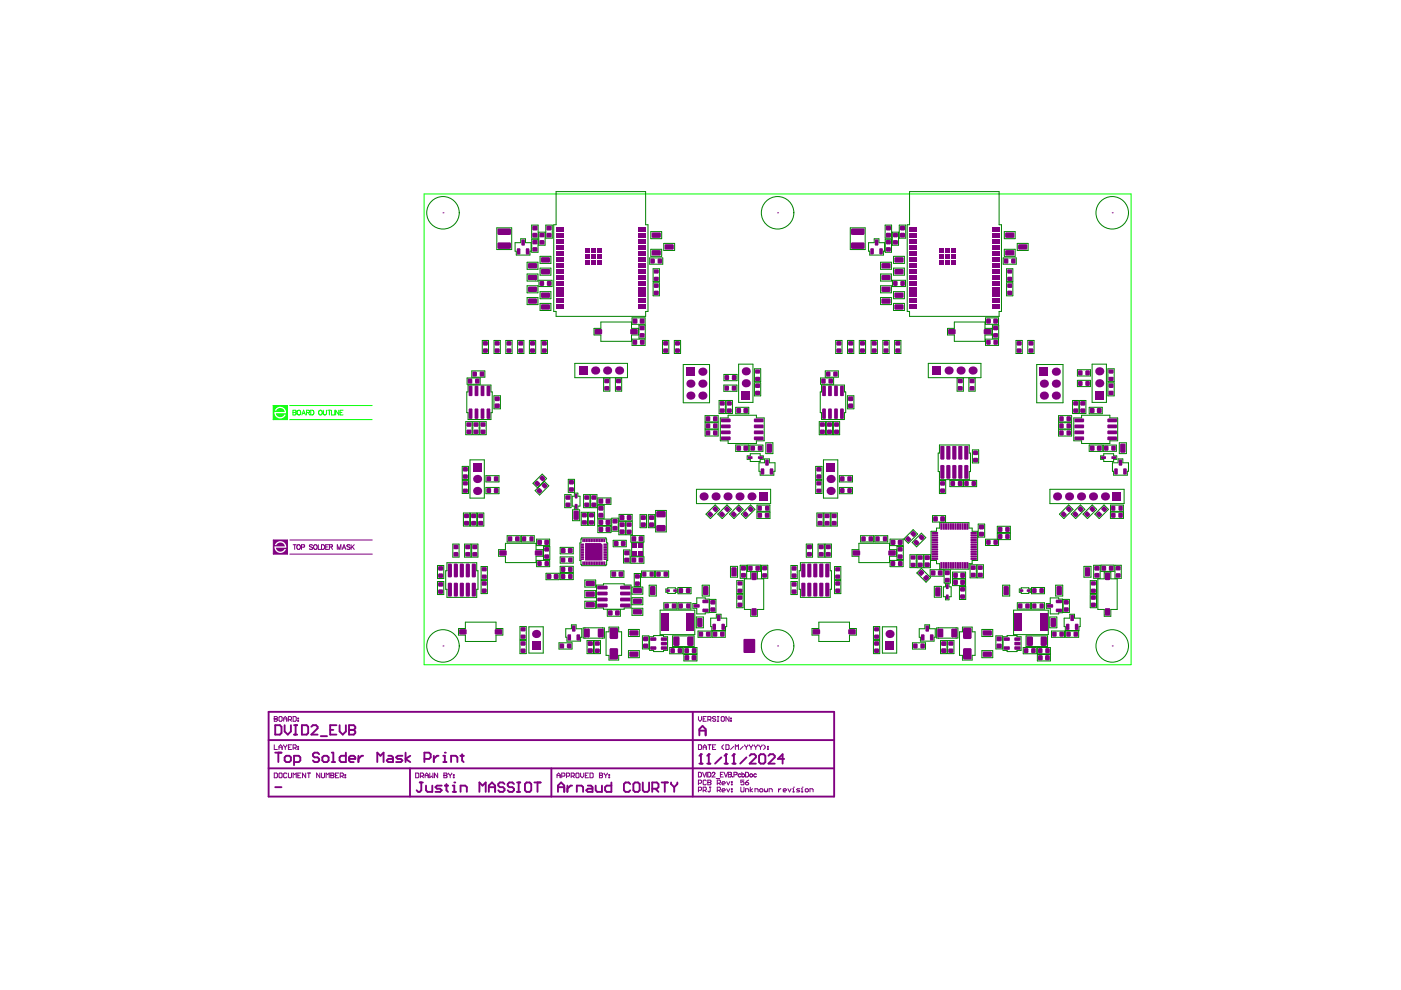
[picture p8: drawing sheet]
<svg xmlns="http://www.w3.org/2000/svg" width="297mm" height="210mm" viewBox="0 0 297 210" stroke-linecap="round" stroke-linejoin="round" font-family="sans-serif">
<path d="M57.9 86h3v3h-3zM58.5 86.6l-.3 .5h.4l.4-.5 .6-.1 .6 .4 .2 .4h-2.2l.3 1 .8 .4 .9-.3 .4-.5h-.3l-.5 .5h-.6l-.5-.3-.2-.5h2.2l-.3-.9-.8-.5-.7 .1z" fill="#0f0"/>
<g fill="none" stroke="#0f0" stroke-width=".21">
<path d="M89.9 41.1h149.9v99.8h-149.9zM57.9 86h3v3h-3zM61.4 89h17.5M61.4 86h17.5M62.1 87l.6 .1v.3l-.2 .1 .3 .1-.1 .3-.6 .1zM62.1 87.5h.4M63.1 87.1l.1-.1a.45 .45 0 0 1 .6 .5 .45 .45 0 0 1-.7 .3zM64 88l.4-1 .4 1M64.1 87.6h.5M65 87.5l.6-.1v-.3l-.6-.1v1M65.3 87.5l.4 .5M65.9 87h.3a.53 .53 0 0 1 .4 .5 .53 .53 0 0 1-.4 .5h-.3z"/>
<path d="M67.7 87.1v-.1a.45 .45 0 0 1 .6 .5 .45 .45 0 0 1-.6 .3zM68.6 87v.7l.2 .3 .4-.2v-.8M69.5 87h.7M69.8 87v1M70.3 87v1h.5M71 87v1M71.8 87v1l-.6-1v1M72.1 87.5h.4M72.7 87h-.6v1h.6"/>
</g>
<g fill="none" stroke="#008100" stroke-width=".21">
<path d="M105.3 48.3h3.2v4.6h-3.2zM109.2 51.5h1.2v-.9h1v.9h1.2v1.8h-.2v.8h-2.9v-.8h-.3zM111.8 55.6h2.3v1.5h-2.3zM111.8 58.1h2.3v1.5h-2.3zM112.7 47.7h1.4v2.8h-1.4zM112.7 50.7h1.4v2.8h-1.4zM114.2 49.2h1.4v2.8h-1.4zM114.3 59.4h2.7v1.4h-2.7zM114.5 54.4h2.3v1.4h-2.3zM114.5 56.8h2.3v1.5h-2.3zM115.7 47.7h1.4v2.8h-1.4zM117.9 40.6h19v7.1h.5v18.3h-.5v1.1h-19v-1.1h-.5v-18.3h.5z"/>
<path d="M137.8 54.7h2.7v1.3h-2.7zM138 52.9h2.3v1.5h-2.3zM138 49.1h2.3v1.5h-2.3zM138.5 60h1.3v2.7h-1.3zM138.5 57h1.3v2.7h-1.3zM140.7 51.6h2.3v1.5h-2.3zM180.3 48.3h3.1v4.6h-3.1zM184.2 51.5h1.2v-.9h1v.9h1.1v1.8h-.2v.8h-2.9v-.8h-.2zM186.7 55.6h2.3v1.5h-2.3zM186.7 58.1h2.3v1.5h-2.3zM187.7 47.7h1.3v2.8h-1.3zM187.7 50.7h1.3v2.8h-1.3z"/>
<path d="M189.2 49.2h1.3v2.8h-1.3zM189.2 59.4h2.8v1.4h-2.8zM189.4 54.4h2.3v1.4h-2.3zM189.4 56.8h2.3v1.5h-2.3zM190.7 47.7h1.3v2.8h-1.3zM192.8 40.6h19v7.1h.5v18.3h-.5v1.1h-19v-1.1h-.5v-18.3h.5zM212.7 54.7h2.8v1.3h-2.8zM212.9 52.9h2.3v1.5h-2.3zM212.9 49.1h2.3v1.5h-2.3zM213.4 60h1.3v2.7h-1.3zM213.4 57h1.3v2.7h-1.3zM215.7 51.6h2.3v1.5h-2.3z"/>
<path d="M100 78.6h2.8v1.4h-2.8zM102.3 72.2h1.3v2.7h-1.3zM104.7 72.2h1.4v2.7h-1.4zM107.2 72.2h1.4v2.7h-1.4zM109.7 72.2h1.4v2.7h-1.4zM111.8 60.6h2.3v1.5h-2.3zM111.8 63.1h2.3v1.5h-2.3zM112.2 72.2h1.4v2.7h-1.4zM114.5 64.3h2.3v1.5h-2.3zM114.5 61.8h2.3v1.5h-2.3zM114.7 72.2h1.4v2.7h-1.4zM121.9 77h11.1v3.1h-11.1z"/>
<path d="M125.9 69.6h1.5v-1.3h6.5v1.3h1.4v1.4h-1.4v1.4h-6.5v-1.4h-1.5zM134 67.4h2.8v1.4h-2.8zM134 71.9h2.8v1.3h-2.8zM135.5 68.9h1.3v2.8h-1.3zM140.5 72.2h1.3v2.7h-1.3zM143 72.2h1.3v2.7h-1.3zM144.9 77.3h5.5v8.1h-5.5zM153.5 79.4h2.8v1.3h-2.8zM156.6 77.2h3v8.1h-3zM160 78.2h1.3v2.7h-1.3zM175 78.6h2.7v1.4h-2.7zM177.2 72.2h1.3v2.7h-1.3z"/>
<path d="M179.7 72.2h1.3v2.7h-1.3zM182.2 72.2h1.3v2.7h-1.3zM184.7 72.2h1.3v2.7h-1.3zM186.7 63.1h2.3v1.5h-2.3zM186.7 60.6h2.3v1.5h-2.3zM187.2 72.2h1.3v2.7h-1.3zM189.4 64.3h2.3v1.5h-2.3zM189.4 61.8h2.3v1.5h-2.3zM189.7 72.2h1.3v2.7h-1.3zM196.8 77h11.2v3.1h-11.2zM200.9 69.6h1.4v-1.3h6.5v1.3h1.5v1.4h-1.5v1.4h-6.5v-1.4h-1.4zM208.9 67.4h2.8v1.4h-2.8z"/>
<path d="M208.9 71.9h2.8v1.3h-2.8zM210.4 68.9h1.3v2.8h-1.3zM215.4 72.2h1.3v2.7h-1.3zM217.9 72.2h1.3v2.7h-1.3zM219.8 77.3h5.6v8.1h-5.6zM228.4 78.4h2.8v1.3h-2.8zM231.5 77.2h3.1v8.1h-3.1zM234.9 78.2h1.3v2.7h-1.3zM98 98.9h1.3v2.8h-1.3zM98.8 89.4h1.3v2.8h-1.3zM99 80.1h2.8v1.4h-2.8zM99.2 81.6h4.9v1.5h.3v4.4h-.3v1.4h-4.9v-1.4h-.2v-4.4h.2z"/>
<path d="M99.6 97.5h3.1v8.1h-3.1zM100.3 89.4h1.3v2.8h-1.3zM101.8 89.4h1.3v2.8h-1.3zM104.7 83.9h1.4v2.8h-1.4zM128 80.2h1.3v2.7h-1.3zM130.5 80.2h1.3v2.7h-1.3zM149.5 88.1h2.8v1.4h-2.8zM149.5 89.6h2.8v1.4h-2.8zM149.5 91.1h2.8v1.3h-2.8zM152.5 84.9h1.3v2.8h-1.3zM152.7 88.6h1.7v-.6h6v.6h1.6v4.9h-1.6v.5h-6v-.5h-1.7zM153.5 81.6h2.7v1.4h-2.7z"/>
<path d="M154 84.9h1.3v2.8h-1.3zM156 94.3h2.8v1.4h-2.8zM156 86.4h2.8v1.3h-2.8zM158.4 96.7h.7v-.5h2.1v.5h.6v.7h-.6v.4h-2.1v-.4h-.7zM159 94.4h2.8v1.3h-2.8zM160 81.2h1.3v2.7h-1.3zM160.9 98.1h1.2v-.8h1v.8h1.2v1.8h-.2v.8h-2.9v-.8h-.3zM162.4 93.9h1.5v2.3h-1.5zM172.9 98.9h1.4v2.8h-1.4zM173.7 89.4h1.3v2.8h-1.3zM174 80.1h2.7v1.4h-2.7zM174.2 81.6h4.8v1.5h.3v4.4h-.3v1.4h-4.8v-1.4h-.3v-4.4h.3z"/>
<path d="M174.6 97.5h3v8.1h-3zM175.2 89.4h1.3v2.8h-1.3zM176.7 89.4h1.3v2.8h-1.3zM179.7 83.9h1.3v2.8h-1.3zM199.2 94.3h6.3v1.8h.3v3.9h-.3v1.7h-6.3v-1.7h-.3v-3.9h.3zM202.9 80.2h1.4v2.7h-1.4zM205.4 80.2h1.3v2.7h-1.3zM206.2 95.4h1.3v2.8h-1.3zM224.4 88.1h2.8v1.4h-2.8zM224.4 89.6h2.8v1.4h-2.8zM224.4 91.1h2.8v1.3h-2.8zM227.4 84.9h1.3v2.8h-1.3z"/>
<path d="M227.7 88.6h1.6v-.6h6v.6h1.7v4.9h-1.7v.5h-6v-.5h-1.6zM228.4 80.6h2.8v1.4h-2.8zM228.9 84.9h1.3v2.8h-1.3zM230.9 94.3h2.8v1.4h-2.8zM230.9 86.4h2.8v1.3h-2.8zM233.4 96.7h.6v-.5h2.1v.5h.7v.7h-.7v.4h-2.1v-.4h-.6zM233.9 94.4h2.8v1.3h-2.8zM234.9 81.2h1.3v2.7h-1.3zM235.9 98.1h1.2v-.8h1v.8h1.2v1.8h-.3v.8h-2.9v-.8h-.2zM237.3 93.9h1.5v2.3h-1.5zM92.8 119.9h1.3v2.8h-1.3zM94.8 119.3h6.3v1.7h.2v3.9h-.2v1.8h-6.3v-1.8h-.3v-3.9h.3z"/>
<path d="M96 115.4h1.3v2.7h-1.3zM98 101.9h1.3v2.7h-1.3zM98.3 108.8h1.3v2.7h-1.3zM98.5 115.4h1.3v2.7h-1.3zM99.8 108.8h1.3v2.7h-1.3zM100 115.4h1.3v2.7h-1.3zM101.3 108.8h1.3v2.7h-1.3zM103 103.3h2.8v1.4h-2.8zM103 100.9h2.8v1.3h-2.8zM105.7 116.5h1.5v-1.3h6.5v1.3h1.4v1.4h-1.4v1.4h-6.5v-1.4h-1.5zM107.5 113.6h2.8v1.3h-2.8zM110.5 113.6h2.8v1.3h-2.8z"/>
<path d="M113 102.5l2-2 .9 1-2 1.9zM113.5 104l1.9-1.9 1 .9-2 2zM113.8 118.8h2.7v1.3h-2.7zM113.8 114.3h2.7v1.4h-2.7zM115.2 115.9h1.4v2.7h-1.4zM118.8 116.1h2.7v1.3h-2.7zM118.8 118.1h2.7v1.3h-2.7zM119.7 104.9h1.4v2.7h-1.4zM120.5 101.6h1.3v2.8h-1.3zM121.4 108.1h1.5v2.3h-1.5zM121.8 104.6h.7v.6h.5v2.1h-.5v.7h-.7v-.7h-.5v-2.1h.5zM123.2 108.6h1.4v2.8h-1.4z"/>
<path d="M123.3 114h5.2v.3h.1v.8h.2v3.8h-.2v.8h-.1v.2h-5.2v-.2h-.1v-.8h-.3v-3.8h.3v-.8h.1zM123.7 104.9h1.4v2.7h-1.4zM124.7 108.6h1.4v2.8h-1.4zM125.2 104.9h1.4v2.7h-1.4zM126.7 107.1h1.4v2.8h-1.4zM126.8 111.6h2.7v1.3h-2.7zM126.8 105.6h2.7v1.3h-2.7zM126.8 110.1h2.7v1.3h-2.7zM129.7 109.9h1.4v2.7h-1.4zM130 114.6h2.8v1.3h-2.8zM131.2 110.6h1.4v2.8h-1.4zM131.3 109.1h2.7v1.3h-2.7z"/>
<path d="M132.2 116.6h1.4v2.8h-1.4zM132.7 110.6h1.4v2.8h-1.4zM133.8 118.1h2.7v1.3h-2.7zM133.8 113.6h2.7v1.3h-2.7zM133.9 115.1h2.5v2.8h-2.5zM135.7 109.1h1.4v2.8h-1.4zM137.5 109.1h1.3v2.8h-1.3zM139 108.2h2.3v4.6h-2.3zM147.7 103.7h15.7v3.1h-15.7zM149.7 109l1.9-1.9 1 .9-2 2zM152.2 109l1.9-1.9 1 .9-2 2zM154.7 109l1.9-1.9 1 .9-2 2z"/>
<path d="M156.9 119.8h1.4v2.8h-1.4zM157.2 109l1.9-1.9 1 .9-2 2zM158.5 119.8h2.8v1.3h-2.8zM160.5 108.6h2.8v1.3h-2.8zM160.5 107.1h2.7v1.3h-2.7zM161.5 119.8h1.3v2.8h-1.3zM167.7 119.9h1.3v2.8h-1.3zM169.7 119.3h6.3v1.7h.3v3.9h-.3v1.8h-6.3v-1.8h-.3v-3.9h.3zM170.9 115.4h1.4v2.7h-1.4zM172.9 101.9h1.4v2.7h-1.4zM173.2 108.8h1.3v2.7h-1.3zM173.4 115.4h1.4v2.7h-1.4z"/>
<path d="M174.7 108.8h1.3v2.7h-1.3zM174.9 115.4h1.4v2.7h-1.4zM176.2 108.8h1.3v2.7h-1.3zM178 100.9h2.7v1.3h-2.7zM178 103.3h2.7v1.4h-2.7zM180.7 116.5h1.4v-1.3h6.5v1.3h1.4v1.4h-1.4v1.4h-6.5v-1.4h-1.4zM182.5 113.6h2.7v1.3h-2.7zM185.5 113.6h2.7v1.3h-2.7zM188.7 118.8h2.8v1.3h-2.8zM188.7 114.3h2.8v1.4h-2.8zM190.2 115.9h1.3v2.7h-1.3zM191.6 114.3l2-2 .9 .9-1.9 2z"/>
<path d="M192.9 117.6h1.4v2.7h-1.4zM193.4 115l2-2 .9 1-2 1.9zM194.4 117.6h1.4v2.8h-1.4zM195.9 117.6h1.4v2.8h-1.4zM197.4 112.6h1.2v-.6h.6v-1.2h6.2v1.2h.7v.6h1.2v6.2h-1.2v.7h-.7v1.2h-6.2v-1.2h-.6v-.7h-1.2zM197.7 109.3h2.8v1.4h-2.8zM199.2 101.9h1.3v2.7h-1.3zM201.4 101.9h2.8v1.3h-2.8zM204.3 101.9h2.8v1.3h-2.8zM205.7 119.7h1.3v2.8h-1.3zM207.2 119.7h1.3v2.8h-1.3zM207.4 111.1h1.4v2.8h-1.4z"/>
<path d="M208.9 114.3h2.8v1.4h-2.8zM211.4 111.6h2.8v1.3h-2.8zM211.4 113.1h2.8v1.3h-2.8zM222.6 103.7h15.7v3.1h-15.7zM224.6 109l2-1.9 .9 .9-1.9 2zM227.1 109l2-1.9 .9 .9-1.9 2zM229.6 109l2-1.9 .9 .9-1.9 2zM231.9 119.8h1.3v2.8h-1.3zM232.1 109l2-1.9 .9 .9-1.9 2zM233.4 119.8h2.8v1.3h-2.8zM235.4 108.6h2.8v1.3h-2.8zM235.4 107.1h2.8v1.3h-2.8z"/>
<path d="M236.4 119.8h1.3v2.8h-1.3zM92.8 123.3h1.3v2.8h-1.3zM97.2 133.3h1.5v-1.4h6.5v1.4h1.4v1.4h-1.4v1.3h-6.5v-1.3h-1.5zM102 123.1h1.3v2.8h-1.3zM102 120.1h1.3v2.7h-1.3zM110.2 135.8h1.4v2.8h-1.4zM110.2 132.8h1.4v2.8h-1.4zM112.1 132.9h3.1v5.6h-3.1zM115.8 121.5h2.7v1.4h-2.7zM118.5 136.3h2.8v1.3h-2.8zM118.8 120.1h2.7v1.3h-2.7zM118.8 121.6h2.7v1.3h-2.7z"/>
<path d="M120 133.3h1.2v-.8h.9v.8h1.2v1.8h-.2v.8h-2.9v-.8h-.2zM123.6 133.1h4.6v2.2h-4.6zM124 123h2.3v1.5h-2.3zM124 125.2h2.3v1.5h-2.3zM124 127.5h2.3v1.5h-2.3zM124.5 135.8h1.3v2.8h-1.3zM126 135.8h1.3v2.8h-1.3zM126.5 124h1.4v-.2h4.4v.2h1.5v4.9h-1.5v.3h-4.4v-.3h-1.4zM128.8 129.3h2.7v1.3h-2.7zM129.1 133h2.1v1h.6v4.9h-.6v1h-2.1v-1h-.6v-4.9h.6zM129.5 121h2.8v1.4h-2.8zM133.2 138h2.3v1.4h-2.3z"/>
<path d="M133.2 133.5h2.3v1.5h-2.3zM134 124.5h2.3v1.5h-2.3zM134 126.7h2.3v1.5h-2.3zM134 129h2.3v1.5h-2.3zM134.5 121.6h1.3v2.8h-1.3zM136 121.1h2.8v1.3h-2.8zM136.2 134.8h1.4v2.8h-1.4zM137.6 124.1h1.5v2.3h-1.5zM137.7 135h.9v-.2h2.1v.2h.8v2.9h-.8v.3h-2.1v-.3h-.9zM139 121.1h2.8v1.3h-2.8zM140 129.4h7.3v5.2h-7.3zM140.8 127.8h2.7v1.3h-2.7z"/>
<path d="M141.2 124.9h.4v-.3h1.6v.3h.4v.7h-.4v.2h-1.6v-.2h-.4zM142 137.3h2.8v1.3h-2.8zM142.6 134.8h4.6v2.3h-4.6zM143.7 124.6h2.8v1.3h-2.8zM143.8 127.8h2.7v1.3h-2.7zM145 137.3h2.8v1.3h-2.8zM145 138.8h2.8v1.3h-2.8zM147.6 130.8h1.5v2.3h-1.5zM147.7 126.8h1.8v.2h.9v2.9h-.9v.3h-1.8v-1.2h-.8v-1h.8zM148 133.8h2.8v1.3h-2.8zM148.9 124.1h1.5v2.3h-1.5zM150.5 127.1h1.3v2.8h-1.3z"/>
<path d="M150.7 131.1h1.2v-.9h1v.9h1.2v1.8h-.3v.8h-2.9v-.8h-.2zM151 133.8h2.8v1.3h-2.8zM154.9 120.1h1.5v2.3h-1.5zM156.2 126.1h1.3v2.8h-1.3zM156.2 123.1h1.3v2.7h-1.3zM159.2 121.3h1.4v1.4h1.3v6.5h-1.3v1.5h-1.4v-1.5h-1.4v-6.5h1.4zM167.7 123.3h1.3v2.8h-1.3zM172.2 133.3h1.4v-1.4h6.5v1.4h1.5v1.4h-1.5v1.3h-6.5v-1.3h-1.4zM176.9 123.1h1.4v2.8h-1.4zM176.9 120.1h1.4v2.7h-1.4zM185.2 135.8h1.3v2.8h-1.3zM185.2 132.8h1.3v2.8h-1.3z"/>
<path d="M187.1 132.9h3v5.6h-3zM193.5 136.3h2.7v1.3h-2.7zM194.4 121.5l.9-1 2 2-1 .9zM194.9 133.3h1.2v-.8h1v.8h1.2v1.8h-.3v.8h-2.9v-.8h-.2zM197.2 120.8h2.8v1.4h-2.8zM198.1 124.3h1.5v2.3h-1.5zM198.6 133.1h4.5v2.2h-4.5zM199.4 135.8h1.4v2.8h-1.4zM200.2 120.8h1.3v2.8h-1.3zM200.5 123.8h.7v.6h.5v2.1h-.5v.7h-.7v-.7h-.5v-2.1h.5zM200.9 135.8h1.4v2.8h-1.4zM202 121.3h2.7v1.4h-2.7z"/>
<path d="M202 122.8h2.7v1.4h-2.7zM203.4 124.3h1.4v2.8h-1.4zM204.1 133h2v1h.6v4.9h-.6v1h-2v-1h-.7v-4.9h.7zM208.2 138h2.3v1.4h-2.3zM208.2 133.5h2.3v1.5h-2.3zM211.1 134.8h1.4v2.8h-1.4zM212.6 124.1h1.5v2.3h-1.5zM212.7 135h.8v-.2h2.1v.2h.9v2.9h-.9v.3h-2.1v-.3h-.8zM214.9 129.4h7.4v5.2h-7.4zM215.7 127.8h2.8v1.3h-2.8zM216.1 124.9h.4v-.3h1.6v.3h.4v.7h-.4v.2h-1.6v-.2h-.4zM216.9 137.3h2.8v1.3h-2.8z"/>
<path d="M217.5 134.8h4.6v2.3h-4.6zM218.7 124.6h2.8v1.3h-2.8zM218.7 127.8h2.7v1.3h-2.7zM219.9 137.3h2.8v1.3h-2.8zM219.9 138.8h2.8v1.3h-2.8zM222.6 130.8h1.5v2.3h-1.5zM222.7 126.8h1.8v.2h.8v2.9h-.8v.3h-1.8v-1.2h-.9v-1h.9zM222.9 133.8h2.8v1.3h-2.8zM223.8 124.1h1.5v2.3h-1.5zM225.4 127.1h1.3v2.8h-1.3zM225.6 131.1h1.2v-.9h1v.9h1.2v1.8h-.2v.8h-2.9v-.8h-.3zM225.9 133.8h2.8v1.3h-2.8z"/>
<path d="M229.8 120.1h1.5v2.3h-1.5zM231.2 126.1h1.3v2.8h-1.3zM231.2 123.1h1.3v2.7h-1.3zM234.1 121.3h1.4v1.4h1.4v6.5h-1.4v1.5h-1.4v-1.5h-1.3v-6.5h1.3z"/>
<circle cx="93.9" cy="45.1" r="3.4"/>
<circle cx="164.9" cy="45.1" r="3.4"/>
<circle cx="235.8" cy="45.1" r="3.4"/>
<circle cx="93.9" cy="137" r="3.4"/>
<circle cx="164.9" cy="137" r="3.4"/>
<circle cx="235.8" cy="137" r="3.4"/>
</g>
<g fill="#810081">
<path d="M157.7 135.6l.1-.1 2.3 .1-.1 2.8-2.3-.1z"/>
<path d="M124 115.1h3.4l.3 .4v3.3h-3.7z"/>
<path d="M57.9 114.5h3v3h-3zM58.6 115.1l-.3 .5h.3l.4-.5 .6-.1 .6 .4 .2 .5h-2.2l.3 .9 .8 .4 1-.2 .3-.6h-.3l-.5 .5h-.5l-.6-.3-.2-.5h2.2l-.3-.9-.8-.5-.5 .1z"/>
</g>
<path d="M56.9 150.9h120v18h-120zM56.9 156.9h120M146.9 150.9v18M148.3 155.9v-1.3l.6-.7 .7 .7v1.3M148.3 154.9h1.3M148.6 159.9v2M56.9 162.9h120M86.9 162.9v6M116.9 162.9v6M148.3 161.9h.6" fill="none" stroke="#810081" stroke-width=".4"/>
<g fill="none" stroke="#810081" stroke-width=".21">
<path d="M57.9 114.5h3v3h-3zM61.4 114.5h17.5M61.4 117.5h17.5M148.1 151.9v.7l.3 .3 .3-.3v-.7M148.1 157.9h.5l.1 .2v.6l-.1 .2h-.5zM149.1 158.9v-.7l.3-.3 .3 .3v.7M149.1 152.4h.3M149.1 158.4h.6M149.7 151.9h-.6v1h.6M150.1 152.6h.5l.1-.5-.1-.2h-.5v1M150.1 157.9h.6M150.4 152.6l.3 .3"/>
<path d="M150.4 157.9v1M151.1 158.4h.3M151.7 152.1l-.1-.2-.5 .2 .1 .3 .5 .2-.1 .3-.5-.1M151.7 157.9h-.6v1h.6M152.1 151.9h.3M152.1 152.9h.3M152.2 151.9v1M152.9 152.1l.2-.2 .5 .2v.7l-.2 .1-.5-.1zM153.4 157.9l-.3 .3v.4l.3 .3M153.9 157.9h.5l.2 .2v.6l-.2 .2h-.5zM154.6 151.9v1l-.7-1v1M154.9 152.3h.2v.1h-.2z"/>
<path d="M154.9 152.8h.2v.1h-.2zM155.6 158.2l-.7 .7M155.9 158.9v-1l.3 .3 .4-.3v1M157.6 158.2l-.7 .7M157.9 157.9l.3 .5M158.2 158.4v.5M158.6 157.9l-.4 .5M158.9 157.9l.3 .5M159.2 158.4v.5M159.6 157.9l-.4 .5M159.9 157.9l.3 .5M160.2 158.4v.5"/>
<path d="M160.6 157.9l-.4 .5M160.9 157.9l.3 .5M161.2 158.4v.5M161.6 157.9l-.4 .5M161.9 157.9l.3 .3v.4l-.3 .3M162.7 158.7h.2v.2h-.2zM162.7 158.2h.2v.2h-.2zM88.1 163.9h.5l.2 .2v.6l-.2 .2h-.5zM89.1 164.6h.5l.2-.5-.2-.2h-.5v1M89.5 164.6l.3 .3M90.1 164.4h.7M90.1 164.9v-.7l.4-.3 .3 .3v.7"/>
<path d="M91.1 163.9v1l.4-.3 .3 .3v-1M92.8 163.9v1l-.7-1v1M94.1 164.4h.1M94.1 164.4h.5M94.1 163.9h.5l.2 .2-.2 .3 .2 .3-.2 .2h-.5zM95.1 163.9l.4 .5M95.5 164.4v.5M95.8 163.9l-.3 .5M96.1 164.2h.2v.2h-.2zM96.1 164.7h.2v.2h-.2zM118.1 164.9v-.7l.3-.3 .4 .3v.7M118.1 164.4h.7"/>
<path d="M119.1 164.6h.5l.2-.5-.2-.2h-.5v1M120.1 164.6h.5l.2-.5-.2-.2h-.5v1M121.1 164.6h.5l.2-.5-.2-.2h-.5v1M121.4 164.6l.4 .3M122.1 164.1l.2-.2 .5 .2v.6l-.2 .2-.5-.2zM123.1 163.9v.7l.3 .3 .4-.3v-.7M124.1 164.4h.3M124.8 163.9h-.7v1h.7M125.1 163.9h.5l.2 .2v.6l-.2 .2h-.5zM127.1 164.4h.1M127.1 164.4h.5M127.1 163.9h.5l.2 .2-.2 .3 .2 .3-.2 .2h-.5z"/>
<path d="M128.1 163.9l.3 .5M128.4 164.4v.5M128.8 163.9l-.4 .5M129.1 164.2h.2v.2h-.2zM129.1 164.7h.2v.2h-.2zM148.1 163.7h.3a.53 .53 0 0 1 .4 .5 .53 .53 0 0 1-.4 .5h-.3zM148.1 166.1h.5l.1-.5-.1-.2h-.5v1M148.1 167.6h.5l.1-.5-.1-.2h-.5v1M149 163.7l.3 1 .4-1M149.1 167.6h.5l.1-.5-.1-.2h-.5v1M149.4 167.6l.3 .3M149.7 165.6l-.1-.2-.5 .2v.6l.1 .2 .5-.2"/>
<path d="M149.9 163.7v1M150.1 163.7h.3a.53 .53 0 0 1 .3 .5 .53 .53 0 0 1-.3 .5h-.3zM150.1 165.9h.1M150.1 165.4h.5l.1 .2-.1 .3 .1 .3-.1 .2h-.5zM150.1 165.9h.5M150.4 166.9h.3M150.6 166.9v.8l-.2 .2-.3-.2M151 164l.2-.3 .4 .2-.6 .8h.6M151.8 165.1h.8M152.1 167.6h.5l.1-.5-.1-.2h-.5v1M152.1 166.1h.5l.1-.5-.1-.2h-.5v1M152.4 167.6l.3 .3"/>
<path d="M152.4 166.1l.3 .3M152.7 164.2h.4M153.1 167.6h.6l-.1-.4-.5 .2 .1 .5h.4M153.1 166.1h.6l-.1-.4-.5 .2 .1 .5h.4M153.4 163.7h-.7v1h.7M153.5 163.7l.4 1 .4-1M154.1 167.2l.3 .7 .3-.7M154.1 165.7l.3 .7 .3-.7M154.4 163.7l.6 .1 .1 .2-.3 .2 .3 .2-.1 .3h-.6zM154.4 164.2h.4M155.1 167.7h.1v.2h-.1zM155.1 167.2h.1v.2h-.1z"/>
<path d="M155.1 165.7h.1v.2h-.1zM155.1 166.2h.1v.2h-.1zM155.3 164.6h.1M155.6 164.3l.6-.1v-.4l-.6-.1v1M157.1 164.2a.32 .32 0 0 0-.5 0 .32 .32 0 0 0 0 .4 .32 .32 0 0 0 .5 0M157.3 164.2a.32 .32 0 0 1 .5 0 .32 .32 0 0 1 0 .4 .32 .32 0 0 1-.5 0M157.3 163.7v1M158.1 163.7h.3a.53 .53 0 0 1 .4 .5 .53 .53 0 0 1-.4 .5h-.3zM160.4 164.2a.32 .32 0 0 0-.5 0 .32 .32 0 0 0 0 .4 .32 .32 0 0 0 .5 0"/>
<circle cx="159.3" cy="164.4" r=".33"/>
</g>
<circle cx="148.6" cy="159.9" r=".2" fill="#810081"/>
<path d="M148.6 159.9l-.3 .3M150.3 159.9v2M149.9 161.9h.7" fill="none" stroke="#810081" stroke-width=".4"/>
<circle cx="150.3" cy="159.9" r=".2" fill="#810081"/>
<path d="M150.3 159.9l-.4 .3M153.9 159.9v2M152.9 160.6l-1.3 1.3M153.6 161.9h.7" fill="none" stroke="#810081" stroke-width=".4"/>
<circle cx="153.9" cy="159.9" r=".2" fill="#810081"/>
<path d="M153.9 159.9l-.3 .3M155.6 159.9v2M155.3 161.9h.6" fill="none" stroke="#810081" stroke-width=".4"/>
<circle cx="155.6" cy="159.9" r=".2" fill="#810081"/>
<g fill="none" stroke="#810081" stroke-width=".4">
<path d="M58.3 153.8h1l.4 .3v1.3l-.4 .4h-1zM60.3 153.8v1.3l.7 .7 .7-.7v-1.3M62.3 155.8h.7M62.3 153.8h.7M62.7 153.8v2M64 153.8h1l.3 .3v1.3l-.3 .4h-1zM66 154.1l.3-.3h.7l.3 .3v.3l-1.3 1.4h1.3M68 156.1h1.3M70 154.8h.7M71.3 153.8h-1.3v2h1.3M72 153.8v1.3l.7 .7 .6-.7v-1.3M74 153.8v2h1l.3-.4v-.3l-.3-.3h-1"/>
<path d="M155.6 159.9l-.3 .3M158.3 160.6l-1.4 1.3M158.9 160.2l.4-.3h.6l.4 .3v.4l-1.4 1.3h1.4M160.9 160.2l.4-.3h.6l.4 .3v1.4l-.4 .3h-.6l-.4-.3zM162.9 160.2l.4-.3h.6l.4 .3v.4l-1.4 1.3h1.4M166.3 160.9h-1.4l1-1v2"/>
</g>
<path d="M58.1 152.4h.1M58.1 151.9h.5l.2 .2-.2 .3 .2 .4-.2 .1h-.5zM58.1 152.4h.5M59.1 152.1l.2-.2 .5 .2v.7l-.2 .1-.5-.1zM60.1 152.4h.7M60.1 152.9v-.6l.4-.4 .3 .4v.6M61.1 152.6h.5l.2-.5-.2-.2h-.5v1M61.5 152.6l.3 .3M62.1 151.9h.5l.2 .2v.7l-.2 .1h-.5zM63.1 152.8h.2v.1h-.2zM63.1 152.3h.2v.1h-.2z" fill="none" stroke="#810081" stroke-width=".21"/>
<circle cx="74" cy="154.8" r=".2" fill="#810081"/>
<g fill="none" stroke="#810081" stroke-width=".4">
<path d="M58.3 159.6h1.4M59 159.6v2M67.7 159.9l-.4-.3h-.6l-.4 .3v.3l.4 .4h.6l.4 .3v.3l-.4 .4h-.6l-.4-.4M70.3 159.6h.4v2M73.3 159.6v2h-1l-.3-.4v-.6l.3-.4h1M74 153.8h1l.3 .3v.3l-.3 .4h-1M86 159.6v2M60.3 160.6l.4-.4h.6l.4 .4v.6l-.4 .4h-.6l-.4-.4zM62.3 161.6h1l.4-.4v-.6l-.4-.4h-1v2M68.3 160.6l.4-.4h.6l.4 .4v.6l-.4 .4h-.6l-.4-.4zM70.3 161.6h.7M74 160.9h1.3v-.3l-.3-.4h-.7l-.3 .4v.6l.3 .4h.7"/>
<path d="M76 160.2v1.4M77 160.2h-.3l-.7 .7M80 161.6v-2l.7 .6 .6-.6v2M82.3 160.2h.7l.3 .4v1h-1l-.3-.4 .3-.3h1M85.3 160.2h-1l-.3 .4 .3 .3h.7l.3 .3-.3 .4h-1M87 160.2l-1 .7 1 .7M90 160.9h1l.3-.3v-.7l-.3-.3h-1v2M92 160.2v1.4M93 160.2h-.4l-.6 .7M94 161.6h.6M94 160.2h.3v1.4"/>
</g>
<g fill="none" stroke="#810081" stroke-width=".21">
<path d="M58.1 157.9v1h.7M59.1 158.9v-.7l.4-.3 .3 .3v.7M59.1 158.4h.7M60.1 157.9l.4 .5M60.5 158.4v.5M60.8 157.9l-.3 .5M61.1 158.4h.4M61.8 157.9h-.7v1h.7M62.1 158.6h.5l.2-.5-.2-.2h-.5v1M62.5 158.6l.3 .3M63.1 158.7h.2v.2h-.2zM63.1 158.2h.2v.2h-.2z"/>
<path d="M58.1 163.9h.5l.2 .2v.6l-.2 .2h-.5zM59.1 164.1l.2-.2 .5 .2v.6l-.2 .2-.5-.2zM60.8 164.1l-.2-.2-.5 .2v.6l.2 .2 .5-.2M61.1 163.9v.8l.2 .2 .5-.2v-.8M62.1 164.9v-1l.4 .3 .3-.3v1M63.1 164.4h.4M63.8 163.9h-.7v1h.7M64.8 163.9v1l-.7-1v1M65.1 163.9h.7M65.5 163.9v1M67.8 163.9v1l-.7-1v1M68.1 163.9v.8l.2 .2 .5-.2v-.8"/>
<path d="M69.1 164.9v-1l.4 .3 .3-.3v1M70.1 164.4h.1M70.1 163.9h.5l.2 .2-.2 .3 .2 .3-.2 .2h-.5zM70.1 164.4h.5M71.1 164.4h.4M71.8 163.9h-.7v1h.7M72.1 164.6h.5l.2-.5-.2-.2h-.5v1M72.5 164.6l.3 .3M73.1 164.7h.2v.2h-.2zM73.1 164.2h.2v.2h-.2zM157.1 166.9v.8l.1 .2 .5-.2v-.8M157.7 165.4h-.6v.5l.5-.2 .1 .5-.1 .2-.5-.2"/>
<path d="M158.1 165.9h.5l.1 .3-.5 .2zM158.1 167.9v-.7h.5l.1 .2v.5M158.7 165.4l-.6 .5M159.1 166.9v1M159.6 167.2l-.5 .4 .5 .3M160.1 167.9v-.7h.5l.1 .2v.5M161.2 167.2l.5 .2-.1 .5-.5-.2zM162.1 167.2v.5l.1 .2 .5-.2v-.5M163.1 167.9v-.7h.5l.1 .2v.5M165.1 167.2v.7M165.6 167.2l-.5 .4M166.1 167.6h.6l-.1-.4-.5 .2 .1 .5h.4"/>
<path d="M167.1 167.2l.3 .7 .3-.7M168.1 167.9h.3M168.1 167.2h.1v.7M168.2 166.9h.1M169.6 167.2h-.5l-.2 .2 .7 .3-.2 .2h-.5M169.9 167.9h.3M169.9 167.2h.2v.7M170.1 166.9h.1M170.7 167.4l.5-.2 .2 .5-.5 .2zM171.7 167.9v-.7h.5l.2 .2v.5"/>
</g>
<circle cx="94.3" cy="159.6" r=".2" fill="#810081"/>
<g fill="none" stroke="#810081" stroke-width=".4">
<path d="M98 159.9v1.3l.3 .4M89 165.9h.7M89.3 165.9v1.7l-.3 .3h-.3l-.4-.3M90.3 166.6v1l.4 .3h1v-1.3M93.7 166.6h-1l-.4 .3 .4 .3h.6l.4 .4-.4 .3h-1M94.3 166.6h.7M94.7 166.2v1.4l.3 .3M95.6 161.6v-1.4h1l.4 .4v1M96 166.6h.3v1.3M96 167.9h.6M97.6 160.2h.7M118.3 167.9v-1.3l.7-.7 .6 .7v1.3"/>
<path d="M118.3 166.9h1.3M120.3 166.6v1.3M121.3 166.6h-.3l-.7 .6M122.3 167.9v-1.3h1l.3 .3v1M124.6 166.6h.7l.3 .3v1h-1l-.3-.3 .3-.4h1M126.3 166.6v1l.3 .3h1v-1.3M129.6 165.9v2h-1l-.3-.3v-.7l.3-.3h1M133.6 166.2l-.3-.3h-.7l-.3 .3v1.4l.3 .3h.7l.3-.3M134.3 166.2l.3-.3h.7l.3 .3v1.4l-.3 .3h-.7l-.3-.3zM136.3 165.9v1.7l.3 .3h.7l.3-.3v-1.7M138.3 167.2h1l.3-.3v-.7l-.3-.3h-1v2M138.9 167.2l.7 .7"/>
<path d="M140.3 165.9h1.3M140.9 165.9v2M142.3 165.9v.3l.6 .7M142.9 166.9v1M143.6 165.9v.3l-.7 .7"/>
</g>
<circle cx="96.3" cy="165.9" r=".2" fill="#810081"/>
<g fill="none" stroke="#810081" stroke-width=".4">
<path d="M58.3 166.9h1.4M97.6 167.9v-1.3h1l.4 .3v1M101.6 167.9v-2l.7 .7 .7-.7v2M103.6 167.9v-1.3l.7-.7 .7 .7v1.3M103.6 166.9h1.4M107 166.2l-.4-.3h-.6l-.4 .3v.4l.4 .3h.6l.4 .3v.4l-.4 .3h-.6l-.4-.3M109 166.2l-.4-.3h-.6l-.4 .3v.4l.4 .3h.6l.4 .3v.4l-.4 .3h-.6l-.4-.3M109.6 165.9h.7M109.6 167.9h.7M110 165.9v2M111.6 165.9h.7l.3 .3v1.4l-.3 .3h-.7l-.3-.3v-1.4zM113.3 165.9h1.3"/>
<path d="M114 165.9v2"/>
</g>
<g fill="none" stroke="#810081" stroke-width=".21">
<path d="M164.9 45.1h.1M62.1 115.5h.7M62.5 115.5v1M63 115.6l.1-.1a.45 .45 0 0 1 .6 .5 .45 .45 0 0 1-.7 .3zM63.9 116h.6v-.4l-.6-.1v1M66.3 115.6l-.3-.1-.4 .1 .1 .3 .6 .3-.3 .3-.4-.2M66.6 115.6l.1-.1a.45 .45 0 0 1 .6 .5 .45 .45 0 0 1-.7 .3zM67.5 115.5v1h.6M68.2 115.5h.3a.53 .53 0 0 1 .3 .5 .53 .53 0 0 1-.3 .5h-.3zM69.1 116h.3M69.7 115.5h-.6v1h.6M69.8 116l.6-.1 .1-.3-.7-.1v1"/>
<path d="M70.2 116l.3 .5M71.5 116.5v-1l.4 1 .4-1v1M72.6 116.5l.3-1 .4 1M72.7 116.2h.5M74.2 115.6l-.2-.1-.4 .1v.3l.6 .2v.2l-.2 .2-.4-.2M74.4 115.5v1M74.7 115.9l.4 .6M75.1 115.5l-.7 .7"/>
</g>
<path d="M197.7 77.7h1.8v1.7h-1.8z" fill-rule="evenodd" fill="#810081"/>
<g fill="#810081">
<circle cx="201.1" cy="78.6" r=".86"/>
<circle cx="203.7" cy="78.6" r=".86"/>
</g>
<path d="M235.8 45.1h.1" fill="none" stroke="#810081" stroke-width=".21"/>
<circle cx="188.6" cy="134.4" r=".86" fill="#810081"/>
<path d="M187.7 136.1h1.8v1.7h-1.8z" fill-rule="evenodd" fill="#810081"/>
<path d="M93.9 137h.1M235.8 137h.1" fill="none" stroke="#810081" stroke-width=".21"/>
<g fill="#810081">
<path d="M235.9 104.4h1.8v1.7h-1.8z" fill-rule="evenodd"/>
<path d="M220.5 77.9h1.7v1.8h-1.7z" fill-rule="evenodd"/>
<path d="M232.2 82.9h1.7v1.8h-1.7z" fill-rule="evenodd"/>
</g>
<g fill="#810081">
<circle cx="234.3" cy="105.3" r=".86"/>
<circle cx="231.7" cy="105.3" r=".86"/>
<circle cx="229.2" cy="105.3" r=".86"/>
<circle cx="226.7" cy="105.3" r=".86"/>
<circle cx="224.1" cy="105.3" r=".86"/>
<circle cx="223.9" cy="78.8" r=".86"/>
<circle cx="221.3" cy="81.3" r=".86"/>
<circle cx="223.9" cy="81.3" r=".86"/>
<circle cx="221.3" cy="83.9" r=".86"/>
<circle cx="223.9" cy="83.9" r=".86"/>
<circle cx="233.1" cy="78.7" r=".86"/>
<circle cx="233.1" cy="81.3" r=".86"/>
<circle cx="206.2" cy="78.6" r=".86"/>
</g>
<path d="M164.9 137h.1" fill="none" stroke="#810081" stroke-width=".21"/>
<g fill="#810081">
<circle cx="101.2" cy="104.1" r=".86"/>
<circle cx="159.3" cy="105.3" r=".86"/>
<circle cx="156.8" cy="105.3" r=".86"/>
<circle cx="154.3" cy="105.3" r=".86"/>
<circle cx="151.7" cy="105.3" r=".86"/>
<circle cx="149.2" cy="105.3" r=".86"/>
<circle cx="176.1" cy="104.1" r=".86"/>
<circle cx="176.1" cy="101.6" r=".86"/>
<circle cx="131.3" cy="78.6" r=".86"/>
<circle cx="126.2" cy="78.6" r=".86"/>
<circle cx="128.7" cy="78.6" r=".86"/>
<circle cx="148.9" cy="83.9" r=".86"/>
<circle cx="148.9" cy="78.8" r=".86"/>
<circle cx="146.4" cy="81.3" r=".86"/>
<circle cx="148.9" cy="81.3" r=".86"/>
<circle cx="146.4" cy="83.9" r=".86"/>
<circle cx="158.1" cy="78.7" r=".86"/>
<circle cx="158.1" cy="81.3" r=".86"/>
</g>
<g fill="#810081">
<path d="M161 104.4h1.7v1.7h-1.7z" fill-rule="evenodd"/>
<path d="M175.2 98.2h1.8v1.7h-1.8z" fill-rule="evenodd"/>
<path d="M122.8 77.7h1.7v1.7h-1.7z" fill-rule="evenodd"/>
<path d="M145.5 77.9h1.7v1.8h-1.7z" fill-rule="evenodd"/>
<path d="M157.3 82.9h1.7v1.8h-1.7z" fill-rule="evenodd"/>
</g>
<path d="M93.9 45.1h.1" fill="none" stroke="#810081" stroke-width=".21"/>
<g fill="#810081">
<path d="M112.8 136.1h1.7v1.7h-1.7z" fill-rule="evenodd"/>
<path d="M100.3 98.2h1.7v1.7h-1.7z" fill-rule="evenodd"/>
<path d="M128 114.3l.1-.1 .2 .1-.1 .6-.2-.1z" fill-rule="evenodd"/>
<path d="M127.6 114.3l.2-.1 .2 .1-.1 .6-.3-.1z" fill-rule="evenodd"/>
<path d="M127.4 114.2l.2 .1-.1 .6-.2-.1z" fill-rule="evenodd"/>
<path d="M126.9 114.3l.2-.1 .2 .1-.1 .6-.3-.1z" fill-rule="evenodd"/>
<path d="M126.6 114.3l.1-.1 .2 .1-.1 .6-.2-.1z" fill-rule="evenodd"/>
<path d="M126.4 114.2l.2 .1-.1 .6-.3-.1z" fill-rule="evenodd"/>
<path d="M125.9 114.3l.1-.1 .2 .1-.1 .6-.2-.1z" fill-rule="evenodd"/>
<path d="M125.7 114.2l.2 .1-.1 .6-.3-.1z" fill-rule="evenodd"/>
<path d="M125.2 114.3l.1-.1 .2 .1-.1 .6-.2-.1z" fill-rule="evenodd"/>
<path d="M125 114.2l.2 .1-.1 .6-.3-.1z" fill-rule="evenodd"/>
<path d="M124.5 114.3l.1-.1 .2 .1-.1 .6-.2-.1z" fill-rule="evenodd"/>
<path d="M124.1 114.3l.2-.1 .2 .1-.1 .6-.3-.1z" fill-rule="evenodd"/>
<path d="M123.8 114.3l.1-.1 .2 .1-.1 .6-.2-.1z" fill-rule="evenodd"/>
<path d="M123.6 114.2l.2 .1-.1 .6-.3-.1z" fill-rule="evenodd"/>
<path d="M123.2 115.2h.5l.1 .3-.6 .1-.1-.1z" fill-rule="evenodd"/>
<path d="M123.2 115.6h.5l.1 .2-.6 .1-.1-.1z" fill-rule="evenodd"/>
<path d="M123.1 116.1l.6-.2 .1 .3-.6 .1z" fill-rule="evenodd"/>
<path d="M123.2 116.3h.5l.1 .2-.6 .1-.1-.1z" fill-rule="evenodd"/>
<path d="M123.2 116.6h.5l.1 .3-.6 .1-.1-.1z" fill-rule="evenodd"/>
<path d="M123.2 117h.5l.1 .2-.6 .1-.1-.1z" fill-rule="evenodd"/>
<path d="M123.1 117.5l.6-.2 .1 .3-.6 .1z" fill-rule="evenodd"/>
<path d="M123.2 117.7h.5l.1 .2-.6 .1-.1-.1z" fill-rule="evenodd"/>
<path d="M123.2 118h.5l.1 .3-.6 .1-.1-.1z" fill-rule="evenodd"/>
<path d="M123.2 118.4h.5l.1 .2-.6 .1-.1-.1z" fill-rule="evenodd"/>
<path d="M123.6 119l.2 .2-.1 .6-.3-.1z" fill-rule="evenodd"/>
<path d="M123.8 119.2l.1-.2 .2 .2-.1 .6-.2-.1z" fill-rule="evenodd"/>
<path d="M124.1 119.2l.2-.2 .2 .2-.1 .6-.3-.1z" fill-rule="evenodd"/>
<path d="M124.5 119.2l.1-.2 .2 .2-.1 .6-.2-.1z" fill-rule="evenodd"/>
<path d="M125 119l.2 .2-.1 .6-.3-.1z" fill-rule="evenodd"/>
<path d="M125.2 119.2l.1-.2 .2 .2-.1 .6-.2-.1z" fill-rule="evenodd"/>
<path d="M125.7 119l.2 .2-.1 .6-.3-.1z" fill-rule="evenodd"/>
<path d="M125.9 119.2l.1-.2 .2 .2-.1 .6-.2-.1z" fill-rule="evenodd"/>
<path d="M126.4 119l.2 .2-.1 .6-.3-.1z" fill-rule="evenodd"/>
<path d="M126.6 119.2l.1-.2 .2 .2-.1 .6-.2-.1z" fill-rule="evenodd"/>
<path d="M126.9 119.2l.2-.2 .2 .2-.1 .6-.3-.1z" fill-rule="evenodd"/>
<path d="M127.4 119l.2 .2-.1 .6-.2-.1z" fill-rule="evenodd"/>
<path d="M127.6 119.2l.2-.2 .2 .2-.1 .6-.3-.1z" fill-rule="evenodd"/>
<path d="M128 119.2l.1-.2 .2 .2-.1 .6-.2-.1z" fill-rule="evenodd"/>
<path d="M128.1 118.4h.5l.1 .2-.6 .1-.1-.1z" fill-rule="evenodd"/>
<path d="M128.1 118h.5l.1 .3-.6 .1-.1-.1z" fill-rule="evenodd"/>
<path d="M128.1 117.7h.5l.1 .2-.6 .1-.1-.1z" fill-rule="evenodd"/>
<path d="M128 117.5l.6-.2 .1 .3-.6 .1z" fill-rule="evenodd"/>
<path d="M128.1 117h.5l.1 .2-.6 .1-.1-.1z" fill-rule="evenodd"/>
<path d="M128.1 116.6h.5l.1 .3-.6 .1-.1-.1z" fill-rule="evenodd"/>
<path d="M128.1 116.3h.5l.1 .2-.6 .1-.1-.1z" fill-rule="evenodd"/>
<path d="M128 116.1l.6-.2 .1 .3-.6 .1z" fill-rule="evenodd"/>
<path d="M128.1 115.6h.5l.1 .2-.6 .1-.1-.1z" fill-rule="evenodd"/>
<path d="M128.1 115.2h.5l.1 .3-.6 .1-.1-.1z" fill-rule="evenodd"/>
<path d="M134.1 115.2h.9v1h-.9z" fill-rule="evenodd"/>
<path d="M134.1 116.7h.9v1.1h-.9z" fill-rule="evenodd"/>
<path d="M135.3 116.7h.9v1.1h-.9z" fill-rule="evenodd"/>
<path d="M135.3 115.2h.9v1h-.9z" fill-rule="evenodd"/>
<path d="M178.1 86.8l.2-.2h.4l.2 .2v1.8l-.2 .2h-.4l-.2-.2z" fill-rule="evenodd"/>
<path d="M177.1 86.6h.3l.2 .2v1.8l-.2 .2h-.3l-.3-.2v-1.8z" fill-rule="evenodd"/>
<path d="M175.6 86.8l.2-.2h.3l.3 .2v1.8l-.3 .2h-.3l-.2-.2z" fill-rule="evenodd"/>
<path d="M174.3 86.8l.2-.2h.4l.2 .2v1.8l-.2 .2h-.4l-.2-.2z" fill-rule="evenodd"/>
<path d="M174.3 82l.2-.2h.4l.2 .2v1.8l-.2 .2h-.4l-.2-.2z" fill-rule="evenodd"/>
<path d="M175.6 82l.2-.2h.3l.3 .2v1.8l-.3 .2h-.3l-.2-.2z" fill-rule="evenodd"/>
<path d="M177.1 81.8h.3l.2 .2v1.8l-.2 .2h-.3l-.3-.2v-1.8z" fill-rule="evenodd"/>
<path d="M178.1 82l.2-.2h.4l.2 .2v1.8l-.2 .2h-.4l-.2-.2z" fill-rule="evenodd"/>
<path d="M103.2 86.8l.2-.2h.3l.3 .2v1.8l-.3 .2h-.3l-.2-.2z" fill-rule="evenodd"/>
<path d="M101.9 86.8l.2-.2h.4l.2 .2v1.8l-.2 .2h-.4l-.2-.2z" fill-rule="evenodd"/>
<path d="M100.6 86.8l.3-.2h.3l.2 .2v1.8l-.2 .2h-.3l-.3-.2z" fill-rule="evenodd"/>
<path d="M99.4 86.8l.2-.2h.3l.3 .2v1.8l-.3 .2h-.3l-.2-.2z" fill-rule="evenodd"/>
<path d="M99.4 82l.2-.2h.3l.3 .2v1.8l-.3 .2h-.3l-.2-.2z" fill-rule="evenodd"/>
<path d="M100.6 82l.3-.2h.3l.2 .2v1.8l-.2 .2h-.3l-.3-.2z" fill-rule="evenodd"/>
<path d="M101.9 82l.2-.2h.4l.2 .2v1.8l-.2 .2h-.4l-.2-.2z" fill-rule="evenodd"/>
<path d="M103.2 82l.2-.2h.3l.3 .2v1.8l-.3 .2h-.3l-.2-.2z" fill-rule="evenodd"/>
<path d="M227.8 92.8l.2-.3h1.6l.3 .3v.3l-.3 .2h-1.6l-.2-.2z" fill-rule="evenodd"/>
<path d="M228 91.3h1.6l.3 .2v.3l-.3 .3h-1.6l-.2-.3v-.3z" fill-rule="evenodd"/>
<path d="M227.8 90.2l.2-.2h1.6l.3 .2v.4l-.3 .2h-1.6l-.2-.2z" fill-rule="evenodd"/>
<path d="M227.8 89l.2-.3h1.6l.3 .3v.3l-.3 .2h-1.6l-.2-.2z" fill-rule="evenodd"/>
<path d="M234.8 89l.2-.3h1.6l.2 .3v.3l-.2 .2h-1.6l-.2-.2z" fill-rule="evenodd"/>
<path d="M234.8 90.2l.2-.2h1.6l.2 .2v.4l-.2 .2h-1.6l-.2-.2z" fill-rule="evenodd"/>
<path d="M234.8 91.5l.2-.2h1.6l.2 .2v.3l-.2 .3h-1.6l-.2-.3z" fill-rule="evenodd"/>
<path d="M234.8 92.8l.2-.3h1.6l.2 .3v.3l-.2 .2h-1.6l-.2-.2z" fill-rule="evenodd"/>
<path d="M152.8 92.8l.3-.3h1.6l.2 .3v.3l-.2 .2h-1.6l-.3-.2z" fill-rule="evenodd"/>
<path d="M152.8 91.5l.3-.2h1.6l.2 .2v.3l-.2 .3h-1.6l-.3-.3z" fill-rule="evenodd"/>
<path d="M152.8 90.2l.3-.2h1.6l.2 .2v.4l-.2 .2h-1.6l-.3-.2z" fill-rule="evenodd"/>
<path d="M152.8 89l.3-.3h1.6l.2 .3v.3l-.2 .2h-1.6l-.3-.2z" fill-rule="evenodd"/>
<path d="M159.8 89l.3-.3h1.6l.2 .3v.3l-.2 .2h-1.6l-.3-.2z" fill-rule="evenodd"/>
<path d="M159.8 90.2l.3-.2h1.6l.2 .2v.4l-.2 .2h-1.6l-.3-.2z" fill-rule="evenodd"/>
<path d="M159.8 91.5l.3-.2h1.6l.2 .2v.3l-.2 .3h-1.6l-.3-.3z" fill-rule="evenodd"/>
<path d="M159.8 92.8l.3-.3h1.6l.2 .3v.3l-.2 .2h-1.6l-.3-.2z" fill-rule="evenodd"/>
<path d="M126.6 128.2l.3-.2h1.7l.2 .2v.3l-.2 .3h-1.7l-.3-.3z" fill-rule="evenodd"/>
<path d="M126.6 126.9l.3-.2h1.7l.2 .2v.4l-.2 .2h-1.7l-.3-.2z" fill-rule="evenodd"/>
<path d="M126.6 125.7l.3-.3h1.7l.2 .3v.3l-.2 .2h-1.7l-.3-.2z" fill-rule="evenodd"/>
<path d="M126.6 124.4l.3-.2h1.7l.2 .2v.3l-.2 .3h-1.7l-.3-.3z" fill-rule="evenodd"/>
<path d="M131.5 124.4l.2-.2h1.7l.3 .2v.3l-.3 .3h-1.7l-.2-.3z" fill-rule="evenodd"/>
<path d="M131.5 125.7l.2-.3h1.7l.3 .3v.3l-.3 .2h-1.7l-.2-.2z" fill-rule="evenodd"/>
<path d="M131.5 126.9l.2-.2h1.7l.3 .2v.4l-.3 .2h-1.7l-.2-.2z" fill-rule="evenodd"/>
<path d="M131.5 128.2l.2-.2h1.7l.3 .2v.3l-.3 .3h-1.7l-.2-.3z" fill-rule="evenodd"/>
<path d="M199.4 119.3l.1-.1 .3 .1v1.1l-.1 .1-.3-.1z" fill-rule="evenodd"/>
<path d="M199.9 119.3l.1-.1 .3 .1v1.1l-.1 .1-.3-.1z" fill-rule="evenodd"/>
<path d="M200.5 119.2l.3 .1v1.1l-.1 .1-.3-.1v-1.1z" fill-rule="evenodd"/>
<path d="M201 119.2l.3 .1v1.1l-.1 .1-.3-.1v-1.1z" fill-rule="evenodd"/>
<path d="M201.4 119.3l.1-.1 .3 .1v1.1l-.1 .1-.3-.1z" fill-rule="evenodd"/>
<path d="M201.9 119.3l.1-.1 .3 .1v1.1l-.1 .1-.3-.1z" fill-rule="evenodd"/>
<path d="M202.5 119.2l.3 .1v1.1l-.1 .1-.3-.1v-1.1z" fill-rule="evenodd"/>
<path d="M203 119.2l.3 .1v1.1l-.1 .1-.3-.1v-1.1z" fill-rule="evenodd"/>
<path d="M203.4 119.3l.1-.1 .3 .1v1.1l-.1 .1-.3-.1z" fill-rule="evenodd"/>
<path d="M203.9 119.3l.1-.1 .3 .1v1.1l-.1 .1-.3-.1z" fill-rule="evenodd"/>
<path d="M204.4 119.3l.1-.1 .3 .1v1.1l-.1 .1-.3-.1z" fill-rule="evenodd"/>
<path d="M204.9 119.3l.1-.1 .3 .1v1.1l-.1 .1-.3-.1z" fill-rule="evenodd"/>
<path d="M205.8 118.4l.1-.1h1.1l.1 .3-.1 .1h-1.1z" fill-rule="evenodd"/>
<path d="M205.8 117.9l.1-.1h1.1l.1 .3-.1 .1h-1.1z" fill-rule="evenodd"/>
<path d="M205.8 117.4l.1-.1h1.1l.1 .3-.1 .1h-1.1z" fill-rule="evenodd"/>
<path d="M205.8 116.9l.1-.1h1.1l.1 .3-.1 .1h-1.1z" fill-rule="evenodd"/>
<path d="M205.8 116.4l.1-.1h1.1l.1 .3-.1 .1h-1.1z" fill-rule="evenodd"/>
<path d="M205.8 115.9l.1-.1h1.1l.1 .3-.1 .1h-1.1z" fill-rule="evenodd"/>
<path d="M205.8 115.4l.1-.1h1.1l.1 .3-.1 .1h-1.1z" fill-rule="evenodd"/>
<path d="M205.8 114.9l.1-.1h1.1l.1 .3-.1 .1h-1.1z" fill-rule="evenodd"/>
<path d="M205.8 114.4l.1-.1h1.1l.1 .3-.1 .1h-1.1z" fill-rule="evenodd"/>
<path d="M205.8 113.9l.1-.1h1.1l.1 .3-.1 .1h-1.1z" fill-rule="evenodd"/>
<path d="M205.9 113.3h1.1l.1 .3-.1 .1h-1.1l-.1-.1z" fill-rule="evenodd"/>
<path d="M205.8 112.9l.1-.1h1.1l.1 .3-.1 .1h-1.1z" fill-rule="evenodd"/>
<path d="M204.9 111.1l.1-.2 .3 .2v1.1l-.1 .1-.3-.1z" fill-rule="evenodd"/>
<path d="M204.4 111.1l.1-.2 .3 .2v1.1l-.1 .1-.3-.1z" fill-rule="evenodd"/>
<path d="M203.9 111.1l.1-.2 .3 .2v1.1l-.1 .1-.3-.1z" fill-rule="evenodd"/>
<path d="M203.4 111.1l.1-.2 .3 .2v1.1l-.1 .1-.3-.1z" fill-rule="evenodd"/>
<path d="M203 110.9l.3 .2v1.1l-.1 .1-.3-.1v-1.1z" fill-rule="evenodd"/>
<path d="M202.5 110.9l.3 .2v1.1l-.1 .1-.3-.1v-1.1z" fill-rule="evenodd"/>
<path d="M201.9 111.1l.1-.2 .3 .2v1.1l-.1 .1-.3-.1z" fill-rule="evenodd"/>
<path d="M201.4 111.1l.1-.2 .3 .2v1.1l-.1 .1-.3-.1z" fill-rule="evenodd"/>
<path d="M201 110.9l.3 .2v1.1l-.1 .1-.3-.1v-1.1z" fill-rule="evenodd"/>
<path d="M200.5 110.9l.3 .2v1.1l-.1 .1-.3-.1v-1.1z" fill-rule="evenodd"/>
<path d="M199.9 111.1l.1-.2 .3 .2v1.1l-.1 .1-.3-.1z" fill-rule="evenodd"/>
<path d="M199.4 111.1l.1-.2 .3 .2v1.1l-.1 .1-.3-.1z" fill-rule="evenodd"/>
<path d="M197.7 112.8h1.1l.1 .3-.1 .1h-1.1l-.2-.1z" fill-rule="evenodd"/>
<path d="M197.7 113.3h1.1l.1 .3-.1 .1h-1.1l-.2-.1z" fill-rule="evenodd"/>
<path d="M197.7 113.8h1.1l.1 .3-.1 .1h-1.1l-.2-.1z" fill-rule="evenodd"/>
<path d="M197.7 114.3h1.1l.1 .3-.1 .1h-1.1l-.2-.1z" fill-rule="evenodd"/>
<path d="M197.7 114.8h1.1l.1 .3-.1 .1h-1.1l-.2-.1z" fill-rule="evenodd"/>
<path d="M197.7 115.3h1.1l.1 .3-.1 .1h-1.1l-.2-.1z" fill-rule="evenodd"/>
<path d="M197.7 115.8h1.1l.1 .3-.1 .1h-1.1l-.2-.1z" fill-rule="evenodd"/>
<path d="M197.5 116.4l.2-.1h1.1l.1 .3-.1 .1h-1.1z" fill-rule="evenodd"/>
<path d="M197.5 116.9l.2-.1h1.1l.1 .3-.1 .1h-1.1z" fill-rule="evenodd"/>
<path d="M197.7 117.3h1.1l.1 .3-.1 .1h-1.1l-.2-.1z" fill-rule="evenodd"/>
<path d="M197.5 117.9l.2-.1h1.1l.1 .3-.1 .1h-1.1z" fill-rule="evenodd"/>
<path d="M197.5 118.4l.2-.1h1.1l.1 .3-.1 .1h-1.1z" fill-rule="evenodd"/>
<path d="M215.1 137.2l.2-.2h.8l.3 .2v.4l-.3 .2h-.8l-.2-.2z" fill-rule="evenodd"/>
<path d="M215.3 136.1h.8l.3 .2v.3l-.3 .2h-.8l-.2-.2v-.3z" fill-rule="evenodd"/>
<path d="M215.3 135.1h.8l.3 .3v.3l-.3 .2h-.8l-.2-.2v-.3z" fill-rule="evenodd"/>
<path d="M212.8 135.4l.2-.3h.9l.2 .3v.3l-.2 .2h-.9l-.2-.2z" fill-rule="evenodd"/>
<path d="M212.8 137.2l.2-.2h.9l.2 .2v.4l-.2 .2h-.9l-.2-.2z" fill-rule="evenodd"/>
<path d="M140.1 137.2l.2-.2h.9l.2 .2v.4l-.2 .2h-.9l-.2-.2z" fill-rule="evenodd"/>
<path d="M140.1 136.3l.2-.2h.9l.2 .2v.3l-.2 .2h-.9l-.2-.2z" fill-rule="evenodd"/>
<path d="M140.3 135.1h.9l.2 .3v.3l-.2 .2h-.9l-.2-.2v-.3z" fill-rule="evenodd"/>
<path d="M138.1 135.1h.8l.3 .3v.3l-.3 .2h-.8l-.2-.2v-.3z" fill-rule="evenodd"/>
<path d="M137.9 137.2l.2-.2h.8l.3 .2v.4l-.3 .2h-.8l-.2-.2z" fill-rule="evenodd"/>
<path d="M213.4 53h1.4l.3 .3v.6l-.3 .3h-1.4l-.3-.3v-.6z" fill-rule="evenodd"/>
<path d="M138.4 53h1.4l.3 .3v.6l-.3 .3h-1.4l-.2-.3v-.6z" fill-rule="evenodd"/>
<path d="M189.6 64.8l.3-.3h1.4l.3 .3v.6l-.3 .3h-1.4l-.3-.3z" fill-rule="evenodd"/>
<path d="M114.7 64.8l.3-.3h1.4l.2 .3v.6l-.2 .3h-1.4l-.3-.3z" fill-rule="evenodd"/>
<path d="M186.9 63.5l.3-.2h1.3l.3 .2v.6l-.3 .3h-1.3l-.3-.3z" fill-rule="evenodd"/>
<path d="M111.9 63.5l.3-.2h1.4l.3 .2v.6l-.3 .3h-1.4l-.3-.3z" fill-rule="evenodd"/>
<path d="M189.9 62h1.4l.3 .3v.6l-.3 .3h-1.4l-.3-.3v-.6z" fill-rule="evenodd"/>
<path d="M114.7 62.3l.3-.3h1.4l.2 .3v.6l-.2 .3h-1.4l-.3-.3z" fill-rule="evenodd"/>
<path d="M186.9 61l.3-.2h1.3l.3 .2v.6l-.3 .3h-1.3l-.3-.3z" fill-rule="evenodd"/>
<path d="M111.9 61l.3-.2h1.4l.3 .2v.6l-.3 .3h-1.4l-.3-.3z" fill-rule="evenodd"/>
<path d="M187.2 58.3h1.3l.3 .2v.6l-.3 .3h-1.3l-.3-.3v-.6z" fill-rule="evenodd"/>
<path d="M111.9 58.5l.3-.2h1.4l.3 .2v.6l-.3 .3h-1.4l-.3-.3z" fill-rule="evenodd"/>
<path d="M189.6 57.3l.3-.3h1.4l.3 .3v.6l-.3 .3h-1.4l-.3-.3z" fill-rule="evenodd"/>
<path d="M114.7 57.3l.3-.3h1.4l.2 .3v.6l-.2 .3h-1.4l-.3-.3z" fill-rule="evenodd"/>
<path d="M187.2 55.8h1.3l.3 .2v.6l-.3 .3h-1.3l-.3-.3v-.6z" fill-rule="evenodd"/>
<path d="M111.9 56l.3-.2h1.4l.3 .2v.6l-.3 .3h-1.4l-.3-.3z" fill-rule="evenodd"/>
<path d="M189.6 54.8l.3-.3h1.4l.3 .3v.6l-.3 .3h-1.4l-.3-.3z" fill-rule="evenodd"/>
<path d="M114.7 54.8l.3-.3h1.4l.2 .3v.6l-.2 .3h-1.4l-.3-.3z" fill-rule="evenodd"/>
<path d="M213.1 49.6l.3-.3h1.4l.3 .3v.6l-.3 .2h-1.4l-.3-.2z" fill-rule="evenodd"/>
<path d="M138.2 49.6l.2-.3h1.4l.3 .3v.6l-.3 .2h-1.4l-.2-.2z" fill-rule="evenodd"/>
<path d="M215.9 52.1l.2-.3h1.4l.3 .3v.6l-.3 .2h-1.4l-.2-.2z" fill-rule="evenodd"/>
<path d="M140.9 52.1l.3-.3h1.4l.3 .3v.6l-.3 .2h-1.4l-.3-.2z" fill-rule="evenodd"/>
<path d="M237.5 94.3l.3-.2h.6l.2 .2v1.4l-.2 .3h-.6l-.3-.3z" fill-rule="evenodd"/>
<path d="M162.5 94.3l.3-.2h.6l.3 .2v1.4l-.3 .3h-.6l-.3-.3z" fill-rule="evenodd"/>
<path d="M121.6 108.6l.2-.3h.6l.3 .3v1.4l-.3 .2h-.6l-.2-.2z" fill-rule="evenodd"/>
<path d="M124.4 123.2h1.4l.3 .2v.6l-.3 .3h-1.4l-.2-.3v-.6z" fill-rule="evenodd"/>
<path d="M124.2 125.7l.2-.3h1.4l.3 .3v.6l-.3 .2h-1.4l-.2-.2z" fill-rule="evenodd"/>
<path d="M134.2 124.9l.2-.2h1.4l.3 .2v.6l-.3 .3h-1.4l-.2-.3z" fill-rule="evenodd"/>
<path d="M134.2 127.2l.2-.3h1.4l.3 .3v.6l-.3 .2h-1.4l-.2-.2z" fill-rule="evenodd"/>
<path d="M134.2 129.4l.2-.3h1.4l.3 .3v.6l-.3 .3h-1.4l-.2-.3z" fill-rule="evenodd"/>
<path d="M198.3 124.8l.2-.3h.6l.3 .3v1.4l-.3 .2h-.6l-.2-.2z" fill-rule="evenodd"/>
<path d="M124.2 127.9l.2-.3h1.4l.3 .3v.6l-.3 .3h-1.4l-.2-.3z" fill-rule="evenodd"/>
<path d="M224 124.5l.3-.2h.6l.2 .2v1.4l-.2 .3h-.6l-.3-.3z" fill-rule="evenodd"/>
<path d="M149.1 124.5l.2-.2h.6l.3 .2v1.4l-.3 .3h-.6l-.2-.3z" fill-rule="evenodd"/>
<path d="M230 120.5l.3-.2h.6l.2 .2v1.4l-.2 .3h-.6l-.3-.3z" fill-rule="evenodd"/>
<path d="M155 120.5l.3-.2h.6l.3 .2v1.4l-.3 .3h-.6l-.3-.3z" fill-rule="evenodd"/>
<path d="M212.8 124.5l.2-.2h.6l.3 .2v1.4l-.3 .3h-.6l-.2-.3z" fill-rule="evenodd"/>
<path d="M137.8 124.5l.3-.2h.6l.3 .2v1.4l-.3 .3h-.6l-.3-.3z" fill-rule="evenodd"/>
<path d="M222.7 131.3l.3-.3h.6l.3 .3v1.4l-.3 .2h-.6l-.3-.2z" fill-rule="evenodd"/>
<path d="M147.8 131.3l.3-.3h.6l.3 .3v1.4l-.3 .2h-.6l-.3-.2z" fill-rule="evenodd"/>
<path d="M208.4 138.4l.2-.3h1.4l.3 .3v.6l-.3 .3h-1.4l-.2-.3z" fill-rule="evenodd"/>
<path d="M133.4 138.4l.3-.3h1.4l.3 .3v.6l-.3 .3h-1.4l-.3-.3z" fill-rule="evenodd"/>
<path d="M208.4 133.9l.2-.3h1.4l.3 .3v.6l-.3 .3h-1.4l-.2-.3z" fill-rule="evenodd"/>
<path d="M133.4 133.9l.3-.3h1.4l.3 .3v.6l-.3 .3h-1.4l-.3-.3z" fill-rule="evenodd"/>
<path d="M208.6 70l.2-.3h1.1l.3 .3v.6l-.3 .3h-1.1l-.2-.3z" fill-rule="evenodd"/>
<path d="M201 70l.3-.3h1l.3 .3v.6l-.3 .3h-1l-.3-.3z" fill-rule="evenodd"/>
<path d="M133.6 70l.3-.3h1l.3 .3v.6l-.3 .3h-1l-.3-.3z" fill-rule="evenodd"/>
<path d="M126.1 70l.2-.3h1.1l.3 .3v.6l-.3 .3h-1.1l-.2-.3z" fill-rule="evenodd"/>
<path d="M188.3 116.9l.3-.2h1l.3 .2v.6l-.3 .3h-1l-.3-.3z" fill-rule="evenodd"/>
<path d="M180.8 116.9l.3-.2h1l.3 .2v.6l-.3 .3h-1l-.3-.3z" fill-rule="evenodd"/>
<path d="M113.4 116.9l.3-.2h1l.3 .2v.6l-.3 .3h-1l-.3-.3z" fill-rule="evenodd"/>
<path d="M105.8 116.9l.3-.2h1.1l.2 .2v.6l-.2 .3h-1.1l-.3-.3z" fill-rule="evenodd"/>
<path d="M179.8 133.7l.3-.3h1.1l.2 .3v.6l-.2 .2h-1.1l-.3-.2z" fill-rule="evenodd"/>
<path d="M172.6 133.4h1l.3 .3v.6l-.3 .2h-1l-.3-.2v-.6z" fill-rule="evenodd"/>
<path d="M104.9 133.7l.3-.3h1l.3 .3v.6l-.3 .2h-1l-.3-.2z" fill-rule="evenodd"/>
<path d="M97.3 133.7l.3-.3h1.1l.2 .3v.6l-.2 .2h-1.1l-.3-.2z" fill-rule="evenodd"/>
<path d="M234.2 121.7l.3-.3h.6l.3 .3v1l-.3 .3h-.6l-.3-.3z" fill-rule="evenodd"/>
<path d="M234.2 129.2l.3-.3h.6l.3 .3v1.1l-.3 .2h-.6l-.3-.2z" fill-rule="evenodd"/>
<path d="M159.3 121.7l.3-.3h.6l.2 .3v1l-.2 .3h-.6l-.3-.3z" fill-rule="evenodd"/>
<path d="M159.3 129.2l.3-.3h.6l.2 .3v1.1l-.2 .2h-.6l-.3-.2z" fill-rule="evenodd"/>
<path d="M213.5 61.9l.3-.3h.5l.3 .3v.4l-.3 .3h-.5l-.3-.3z" fill-rule="evenodd"/>
<path d="M213.5 60.4l.3-.3h.5l.3 .3v.4l-.3 .3h-.5l-.3-.3z" fill-rule="evenodd"/>
<path d="M138.6 61.9l.3-.3h.5l.3 .3v.4l-.3 .3h-.5l-.3-.3z" fill-rule="evenodd"/>
<path d="M138.6 60.4l.3-.3h.5l.3 .3v.4l-.3 .3h-.5l-.3-.3z" fill-rule="evenodd"/>
<path d="M212.8 55.1l.3-.3h.4l.3 .3v.5l-.3 .3h-.4l-.3-.3z" fill-rule="evenodd"/>
<path d="M214.4 55.1l.2-.3h.4l.3 .3v.5l-.3 .3h-.4l-.2-.3z" fill-rule="evenodd"/>
<path d="M138.2 54.8h.4l.3 .3v.5l-.3 .3h-.4l-.3-.3v-.5z" fill-rule="evenodd"/>
<path d="M139.4 55.1l.3-.3h.4l.3 .3v.5l-.3 .3h-.4l-.3-.3z" fill-rule="evenodd"/>
<path d="M209.1 72.3l.3-.3h.4l.2 .3v.5l-.2 .3h-.4l-.3-.3z" fill-rule="evenodd"/>
<path d="M210.6 72.3l.3-.3h.4l.3 .3v.5l-.3 .3h-.4l-.3-.3z" fill-rule="evenodd"/>
<path d="M134.1 72.3l.3-.3h.4l.3 .3v.5l-.3 .3h-.4l-.3-.3z" fill-rule="evenodd"/>
<path d="M136 72h.4l.2 .3v.5l-.2 .3h-.4l-.3-.3v-.5z" fill-rule="evenodd"/>
<path d="M210.5 70.9l.3-.3h.5l.3 .3v.4l-.3 .3h-.5l-.3-.3z" fill-rule="evenodd"/>
<path d="M210.5 69.4l.3-.3h.5l.3 .3v.4l-.3 .2h-.5l-.3-.2z" fill-rule="evenodd"/>
<path d="M135.6 70.9l.3-.3h.5l.3 .3v.4l-.3 .3h-.5l-.3-.3z" fill-rule="evenodd"/>
<path d="M135.6 69.4l.3-.3h.5l.3 .3v.4l-.3 .2h-.5l-.3-.2z" fill-rule="evenodd"/>
<path d="M189.3 49.6l.3-.2h.5l.3 .2v.4l-.3 .3h-.5l-.3-.3z" fill-rule="evenodd"/>
<path d="M189.3 51.2l.3-.3h.5l.3 .3v.4l-.3 .3h-.5l-.3-.3z" fill-rule="evenodd"/>
<path d="M114.4 49.6l.2-.2h.6l.2 .2v.4l-.2 .3h-.6l-.2-.3z" fill-rule="evenodd"/>
<path d="M114.4 51.2l.2-.3h.6l.2 .3v.4l-.2 .3h-.6l-.2-.3z" fill-rule="evenodd"/>
<path d="M189.3 59.8l.3-.2h.4l.3 .2v.5l-.3 .3h-.4l-.3-.3z" fill-rule="evenodd"/>
<path d="M190.9 59.8l.3-.2h.4l.3 .2v.5l-.3 .3h-.4l-.3-.3z" fill-rule="evenodd"/>
<path d="M114.4 59.8l.3-.2h.4l.3 .2v.5l-.3 .3h-.4l-.3-.3z" fill-rule="evenodd"/>
<path d="M115.9 59.8l.3-.2h.4l.3 .2v.5l-.3 .3h-.4l-.3-.3z" fill-rule="evenodd"/>
<path d="M189.8 74.1l.3-.2h.5l.3 .2v.4l-.3 .3h-.5l-.3-.3z" fill-rule="evenodd"/>
<path d="M189.8 72.6l.3-.3h.5l.3 .3v.4l-.3 .3h-.5l-.3-.3z" fill-rule="evenodd"/>
<path d="M114.9 74.1l.2-.2h.6l.2 .2v.4l-.2 .3h-.6l-.2-.3z" fill-rule="evenodd"/>
<path d="M114.9 72.6l.2-.3h.6l.2 .3v.4l-.2 .3h-.6l-.2-.3z" fill-rule="evenodd"/>
<path d="M187.3 74.1l.3-.2h.5l.3 .2v.4l-.3 .3h-.5l-.3-.3z" fill-rule="evenodd"/>
<path d="M187.3 72.6l.3-.3h.5l.3 .3v.4l-.3 .3h-.5l-.3-.3z" fill-rule="evenodd"/>
<path d="M112.4 74.1l.3-.2h.5l.2 .2v.4l-.2 .3h-.5l-.3-.3z" fill-rule="evenodd"/>
<path d="M112.4 72.6l.3-.3h.5l.2 .3v.4l-.2 .3h-.5l-.3-.3z" fill-rule="evenodd"/>
<path d="M184.8 74.1l.3-.2h.5l.3 .2v.4l-.3 .3h-.5l-.3-.3z" fill-rule="evenodd"/>
<path d="M184.8 72.6l.3-.3h.5l.3 .3v.4l-.3 .3h-.5l-.3-.3z" fill-rule="evenodd"/>
<path d="M109.9 74.1l.3-.2h.5l.2 .2v.4l-.2 .3h-.5l-.3-.3z" fill-rule="evenodd"/>
<path d="M109.9 72.6l.3-.3h.5l.2 .3v.4l-.2 .3h-.5l-.3-.3z" fill-rule="evenodd"/>
<path d="M182.3 74.1l.3-.2h.5l.3 .2v.4l-.3 .3h-.5l-.3-.3z" fill-rule="evenodd"/>
<path d="M182.3 72.6l.3-.3h.5l.3 .3v.4l-.3 .3h-.5l-.3-.3z" fill-rule="evenodd"/>
<path d="M107.4 74.1l.3-.2h.5l.2 .2v.4l-.2 .3h-.5l-.3-.3z" fill-rule="evenodd"/>
<path d="M107.4 72.6l.3-.3h.5l.2 .3v.4l-.2 .3h-.5l-.3-.3z" fill-rule="evenodd"/>
<path d="M235.6 94.8l.3-.3h.4l.3 .3v.5l-.3 .3h-.4l-.3-.3z" fill-rule="evenodd"/>
<path d="M234.1 94.8l.2-.3h.4l.3 .3v.5l-.3 .3h-.4l-.2-.3z" fill-rule="evenodd"/>
<path d="M160.7 94.8l.2-.3h.4l.3 .3v.5l-.3 .3h-.4l-.2-.3z" fill-rule="evenodd"/>
<path d="M159.1 94.8l.3-.3h.4l.3 .3v.5l-.3 .3h-.4l-.3-.3z" fill-rule="evenodd"/>
<path d="M176.6 79.1l.3-.3h.4l.3 .3v.5l-.3 .2h-.4l-.3-.2z" fill-rule="evenodd"/>
<path d="M175.1 79.1l.3-.3h.4l.3 .3v.5l-.3 .2h-.4l-.3-.2z" fill-rule="evenodd"/>
<path d="M101.7 79.1l.3-.3h.4l.3 .3v.5l-.3 .2h-.4l-.3-.2z" fill-rule="evenodd"/>
<path d="M100.2 79.1l.2-.3h.4l.3 .3v.5l-.3 .2h-.4l-.2-.2z" fill-rule="evenodd"/>
<path d="M175.6 80.5l.3-.2h.4l.3 .2v.6l-.3 .2h-.4l-.3-.2z" fill-rule="evenodd"/>
<path d="M174.1 80.5l.3-.2h.4l.3 .2v.6l-.3 .2h-.4l-.3-.2z" fill-rule="evenodd"/>
<path d="M100.7 80.5l.3-.2h.4l.3 .2v.6l-.3 .2h-.4l-.3-.2z" fill-rule="evenodd"/>
<path d="M99.4 80.3h.4l.3 .2v.6l-.3 .2h-.4l-.2-.2v-.6z" fill-rule="evenodd"/>
<path d="M179.8 74.1l.3-.2h.5l.3 .2v.4l-.3 .3h-.5l-.3-.3z" fill-rule="evenodd"/>
<path d="M179.8 72.6l.3-.3h.5l.3 .3v.4l-.3 .3h-.5l-.3-.3z" fill-rule="evenodd"/>
<path d="M104.9 74.1l.3-.2h.5l.3 .2v.4l-.3 .3h-.5l-.3-.3z" fill-rule="evenodd"/>
<path d="M104.9 72.6l.3-.3h.5l.3 .3v.4l-.3 .3h-.5l-.3-.3z" fill-rule="evenodd"/>
<path d="M218 74.1l.3-.2h.5l.3 .2v.4l-.3 .3h-.5l-.3-.3z" fill-rule="evenodd"/>
<path d="M218 72.6l.3-.3h.5l.3 .3v.4l-.3 .3h-.5l-.3-.3z" fill-rule="evenodd"/>
<path d="M143.1 74.1l.3-.2h.5l.3 .2v.4l-.3 .3h-.5l-.3-.3z" fill-rule="evenodd"/>
<path d="M143.1 72.6l.3-.3h.5l.3 .3v.4l-.3 .3h-.5l-.3-.3z" fill-rule="evenodd"/>
<path d="M177.6 73.9h.5l.3 .2v.4l-.3 .3h-.5l-.3-.3v-.4z" fill-rule="evenodd"/>
<path d="M177.6 72.3h.5l.3 .3v.4l-.3 .3h-.5l-.3-.3v-.4z" fill-rule="evenodd"/>
<path d="M102.4 74.1l.3-.2h.5l.3 .2v.4l-.3 .3h-.5l-.3-.3z" fill-rule="evenodd"/>
<path d="M102.4 72.6l.3-.3h.5l.3 .3v.4l-.3 .3h-.5l-.3-.3z" fill-rule="evenodd"/>
<path d="M215.5 74.1l.3-.2h.5l.3 .2v.4l-.3 .3h-.5l-.3-.3z" fill-rule="evenodd"/>
<path d="M215.5 72.6l.3-.3h.5l.3 .3v.4l-.3 .3h-.5l-.3-.3z" fill-rule="evenodd"/>
<path d="M140.6 74.1l.3-.2h.5l.3 .2v.4l-.3 .3h-.5l-.3-.3z" fill-rule="evenodd"/>
<path d="M140.6 72.6l.3-.3h.5l.3 .3v.4l-.3 .3h-.5l-.3-.3z" fill-rule="evenodd"/>
<path d="M176.8 91.4l.3-.3h.5l.3 .3v.4l-.3 .2h-.5l-.3-.2z" fill-rule="evenodd"/>
<path d="M176.8 89.8l.3-.3h.5l.3 .3v.4l-.3 .3h-.5l-.3-.3z" fill-rule="evenodd"/>
<path d="M101.9 91.4l.3-.3h.5l.3 .3v.4l-.3 .2h-.5l-.3-.2z" fill-rule="evenodd"/>
<path d="M101.9 89.8l.3-.3h.5l.3 .3v.4l-.3 .3h-.5l-.3-.3z" fill-rule="evenodd"/>
<path d="M173.8 91.4l.3-.3h.5l.3 .3v.4l-.3 .2h-.5l-.3-.2z" fill-rule="evenodd"/>
<path d="M173.8 89.8l.3-.3h.5l.3 .3v.4l-.3 .3h-.5l-.3-.3z" fill-rule="evenodd"/>
<path d="M98.9 91.4l.3-.3h.5l.3 .3v.4l-.3 .2h-.5l-.3-.2z" fill-rule="evenodd"/>
<path d="M98.9 89.8l.3-.3h.5l.3 .3v.4l-.3 .3h-.5l-.3-.3z" fill-rule="evenodd"/>
<path d="M175.3 91.4l.3-.3h.5l.3 .3v.4l-.3 .2h-.5l-.3-.2z" fill-rule="evenodd"/>
<path d="M175.3 89.8l.3-.3h.5l.3 .3v.4l-.3 .3h-.5l-.3-.3z" fill-rule="evenodd"/>
<path d="M100.4 91.4l.3-.3h.5l.3 .3v.4l-.3 .2h-.5l-.3-.2z" fill-rule="evenodd"/>
<path d="M100.4 89.8l.3-.3h.5l.3 .3v.4l-.3 .3h-.5l-.3-.3z" fill-rule="evenodd"/>
<path d="M205.8 81.8h.5l.3 .3v.4l-.3 .3h-.5l-.3-.3v-.4z" fill-rule="evenodd"/>
<path d="M205.5 80.6l.3-.3h.5l.3 .3v.4l-.3 .3h-.5l-.3-.3z" fill-rule="evenodd"/>
<path d="M130.6 82.1l.3-.3h.5l.3 .3v.4l-.3 .3h-.5l-.3-.3z" fill-rule="evenodd"/>
<path d="M130.6 80.6l.3-.3h.5l.3 .3v.4l-.3 .3h-.5l-.3-.3z" fill-rule="evenodd"/>
<path d="M203 82.1l.3-.3h.5l.3 .3v.4l-.3 .3h-.5l-.3-.3z" fill-rule="evenodd"/>
<path d="M203 80.6l.3-.3h.5l.3 .3v.4l-.3 .3h-.5l-.3-.3z" fill-rule="evenodd"/>
<path d="M128.1 82.1l.3-.3h.5l.3 .3v.4l-.3 .3h-.5l-.3-.3z" fill-rule="evenodd"/>
<path d="M128.1 80.6l.3-.3h.5l.3 .3v.4l-.3 .3h-.5l-.3-.3z" fill-rule="evenodd"/>
<path d="M224.6 88.5l.3-.2h.4l.2 .2v.5l-.2 .3h-.4l-.3-.3z" fill-rule="evenodd"/>
<path d="M226.1 88.5l.3-.2h.4l.3 .2v.5l-.3 .3h-.4l-.3-.3z" fill-rule="evenodd"/>
<path d="M149.6 88.5l.3-.2h.4l.3 .2v.5l-.3 .3h-.4l-.3-.3z" fill-rule="evenodd"/>
<path d="M151.2 88.5l.2-.2h.4l.3 .2v.5l-.3 .3h-.4l-.2-.3z" fill-rule="evenodd"/>
<path d="M227.5 85.3l.3-.3h.5l.3 .3v.4l-.3 .3h-.5l-.3-.3z" fill-rule="evenodd"/>
<path d="M227.5 86.9l.3-.3h.5l.3 .3v.4l-.3 .2h-.5l-.3-.2z" fill-rule="evenodd"/>
<path d="M152.6 85.3l.3-.3h.5l.3 .3v.4l-.3 .3h-.5l-.3-.3z" fill-rule="evenodd"/>
<path d="M152.6 86.9l.3-.3h.5l.3 .3v.4l-.3 .2h-.5l-.3-.2z" fill-rule="evenodd"/>
<path d="M224.6 91.5l.3-.3h.4l.2 .3v.5l-.2 .3h-.4l-.3-.3z" fill-rule="evenodd"/>
<path d="M226.1 91.5l.3-.3h.4l.3 .3v.5l-.3 .3h-.4l-.3-.3z" fill-rule="evenodd"/>
<path d="M149.6 91.5l.3-.3h.4l.3 .3v.5l-.3 .3h-.4l-.3-.3z" fill-rule="evenodd"/>
<path d="M151.2 91.5l.2-.3h.4l.3 .3v.5l-.3 .3h-.4l-.2-.3z" fill-rule="evenodd"/>
<path d="M224.6 90l.3-.3h.4l.2 .3v.5l-.2 .3h-.4l-.3-.3z" fill-rule="evenodd"/>
<path d="M226.1 90l.3-.3h.4l.3 .3v.5l-.3 .3h-.4l-.3-.3z" fill-rule="evenodd"/>
<path d="M149.6 90l.3-.3h.4l.3 .3v.5l-.3 .3h-.4l-.3-.3z" fill-rule="evenodd"/>
<path d="M151.2 90l.2-.3h.4l.3 .3v.5l-.3 .3h-.4l-.2-.3z" fill-rule="evenodd"/>
<path d="M229 85.3l.3-.3h.5l.3 .3v.4l-.3 .3h-.5l-.3-.3z" fill-rule="evenodd"/>
<path d="M229 86.9l.3-.3h.5l.3 .3v.4l-.3 .2h-.5l-.3-.2z" fill-rule="evenodd"/>
<path d="M154.1 85.3l.3-.3h.5l.3 .3v.4l-.3 .3h-.5l-.3-.3z" fill-rule="evenodd"/>
<path d="M154.1 86.9l.3-.3h.5l.3 .3v.4l-.3 .2h-.5l-.3-.2z" fill-rule="evenodd"/>
<path d="M188.1 52.4h.5l.3 .3v.4l-.3 .3h-.5l-.3-.3v-.4z" fill-rule="evenodd"/>
<path d="M187.8 51.1l.3-.2h.5l.3 .2v.4l-.3 .3h-.5l-.3-.3z" fill-rule="evenodd"/>
<path d="M112.9 52.7l.3-.3h.5l.2 .3v.4l-.2 .3h-.5l-.3-.3z" fill-rule="evenodd"/>
<path d="M112.9 51.1l.3-.2h.5l.2 .2v.4l-.2 .3h-.5l-.3-.3z" fill-rule="evenodd"/>
<path d="M209.1 114.7l.3-.2h.4l.2 .2v.5l-.2 .3h-.4l-.3-.3z" fill-rule="evenodd"/>
<path d="M210.6 114.7l.3-.2h.4l.3 .2v.5l-.3 .3h-.4l-.3-.3z" fill-rule="evenodd"/>
<path d="M140.7 121.5l.3-.3h.4l.2 .3v.5l-.2 .3h-.4l-.3-.3z" fill-rule="evenodd"/>
<path d="M139.1 121.5l.3-.3h.4l.3 .3v.5l-.3 .3h-.4l-.3-.3z" fill-rule="evenodd"/>
<path d="M203.5 126.3l.3-.3h.5l.3 .3v.4l-.3 .3h-.5l-.3-.3z" fill-rule="evenodd"/>
<path d="M203.5 124.8l.3-.3h.5l.3 .3v.4l-.3 .2h-.5l-.3-.2z" fill-rule="evenodd"/>
<path d="M120.4 122l.3-.3h.4l.3 .3v.5l-.3 .3h-.4l-.3-.3z" fill-rule="evenodd"/>
<path d="M118.9 122l.3-.3h.4l.3 .3v.5l-.3 .3h-.4l-.3-.3z" fill-rule="evenodd"/>
<path d="M200.3 122.8l.3-.3h.5l.3 .3v.4l-.3 .3h-.5l-.3-.3z" fill-rule="evenodd"/>
<path d="M200.3 121.3l.3-.3h.5l.3 .3v.4l-.3 .2h-.5l-.3-.2z" fill-rule="evenodd"/>
<path d="M120.6 103.6l.3-.3h.5l.3 .3v.4l-.3 .3h-.5l-.3-.3z" fill-rule="evenodd"/>
<path d="M120.6 102l.3-.2h.5l.3 .2v.4l-.3 .3h-.5l-.3-.3z" fill-rule="evenodd"/>
<path d="M201.5 102.3l.3-.3h.4l.3 .3v.5l-.3 .3h-.4l-.3-.3z" fill-rule="evenodd"/>
<path d="M203.1 102.3l.3-.3h.4l.2 .3v.5l-.2 .3h-.4l-.3-.3z" fill-rule="evenodd"/>
<path d="M132.9 112.6l.2-.3h.5l.3 .3v.4l-.3 .3h-.5l-.2-.3z" fill-rule="evenodd"/>
<path d="M132.9 111l.2-.3h.5l.3 .3v.4l-.3 .3h-.5l-.2-.3z" fill-rule="evenodd"/>
<path d="M204.4 102.3l.3-.3h.4l.3 .3v.5l-.3 .3h-.4l-.3-.3z" fill-rule="evenodd"/>
<path d="M206 102.3l.3-.3h.4l.2 .3v.5l-.2 .3h-.4l-.3-.3z" fill-rule="evenodd"/>
<path d="M120.4 120.5l.3-.3h.4l.3 .3v.5l-.3 .3h-.4l-.3-.3z" fill-rule="evenodd"/>
<path d="M118.9 120.5l.3-.3h.4l.3 .3v.5l-.3 .3h-.4l-.3-.3z" fill-rule="evenodd"/>
<path d="M194.8 117.7h.5l.3 .3v.4l-.3 .3h-.5l-.2-.3v-.4z" fill-rule="evenodd"/>
<path d="M194.8 119.3h.5l.3 .3v.4l-.3 .2h-.5l-.2-.2v-.4z" fill-rule="evenodd"/>
<path d="M120.4 118.5l.3-.3h.4l.3 .3v.5l-.3 .3h-.4l-.3-.3z" fill-rule="evenodd"/>
<path d="M118.9 118.5l.3-.3h.4l.3 .3v.5l-.3 .3h-.4l-.3-.3z" fill-rule="evenodd"/>
<path d="M199.3 103.8l.3-.3h.5l.3 .3v.4l-.3 .3h-.5l-.3-.3z" fill-rule="evenodd"/>
<path d="M199.3 102.3l.3-.3h.5l.3 .3v.4l-.3 .3h-.5l-.3-.3z" fill-rule="evenodd"/>
<path d="M134.9 121.7h.5l.3 .3v.4l-.3 .3h-.5l-.3-.3v-.4z" fill-rule="evenodd"/>
<path d="M134.6 123.5l.3-.2h.5l.3 .2v.4l-.3 .3h-.5l-.3-.3z" fill-rule="evenodd"/>
<path d="M211.6 113.5l.3-.3h.4l.2 .3v.5l-.2 .3h-.4l-.3-.3z" fill-rule="evenodd"/>
<path d="M213.1 113.5l.3-.3h.4l.3 .3v.5l-.3 .3h-.4l-.3-.3z" fill-rule="evenodd"/>
<path d="M115.4 117.8l.2-.3h.6l.2 .3v.4l-.2 .3h-.6l-.2-.3z" fill-rule="evenodd"/>
<path d="M115.4 116.3l.2-.3h.6l.2 .3v.4l-.2 .3h-.6l-.2-.3z" fill-rule="evenodd"/>
<path d="M195.1 113.4h.4l.4 .4v.4l-.3 .3h-.4l-.3-.4v-.4z" fill-rule="evenodd"/>
<path d="M193.8 114.8l.3-.3h.4l.3 .4v.4l-.3 .3h-.4l-.3-.4z" fill-rule="evenodd"/>
<path d="M113.9 119.2l.3-.3h.4l.3 .3v.5l-.3 .3h-.4l-.3-.3z" fill-rule="evenodd"/>
<path d="M115.4 119.2l.3-.3h.4l.3 .3v.5l-.3 .3h-.4l-.3-.3z" fill-rule="evenodd"/>
<path d="M190.3 117.8l.3-.3h.5l.3 .3v.4l-.3 .3h-.5l-.3-.3z" fill-rule="evenodd"/>
<path d="M190.6 116h.5l.3 .3v.4l-.3 .3h-.5l-.3-.3v-.4z" fill-rule="evenodd"/>
<path d="M113.4 102.3l.3-.3h.4l.3 .4v.4l-.3 .2h-.4l-.3-.3z" fill-rule="evenodd"/>
<path d="M114.5 101.2l.3-.3h.4l.3 .4v.4l-.3 .3h-.4l-.3-.4z" fill-rule="evenodd"/>
<path d="M213.1 112l.3-.3h.4l.3 .3v.5l-.3 .3h-.4l-.3-.3z" fill-rule="evenodd"/>
<path d="M211.6 112l.3-.3h.4l.2 .3v.5l-.2 .3h-.4l-.3-.3z" fill-rule="evenodd"/>
<path d="M123.4 110.6l.2-.3h.6l.2 .3v.4l-.2 .3h-.6l-.2-.3z" fill-rule="evenodd"/>
<path d="M123.4 109l.2-.3h.6l.2 .3v.4l-.2 .3h-.6l-.2-.3z" fill-rule="evenodd"/>
<path d="M192 114l.3-.2h.4l.4 .3v.4l-.3 .3h-.4l-.4-.3z" fill-rule="evenodd"/>
<path d="M193.1 113l.3-.3h.4l.4 .3v.4l-.3 .3h-.4l-.4-.3z" fill-rule="evenodd"/>
<path d="M114.9 102.7l.3-.3h.4l.4 .4v.4l-.3 .3h-.4l-.4-.4z" fill-rule="evenodd"/>
<path d="M113.8 103.8l.3-.3h.4l.4 .4v.4l-.3 .3h-.4l-.4-.4z" fill-rule="evenodd"/>
<path d="M188.8 119.2l.3-.3h.4l.3 .3v.5l-.3 .3h-.4l-.3-.3z" fill-rule="evenodd"/>
<path d="M190.4 119.2l.3-.3h.4l.3 .3v.5l-.3 .3h-.4l-.3-.3z" fill-rule="evenodd"/>
<path d="M124.9 109l.2-.3h.6l.2 .3v.4l-.2 .3h-.6l-.2-.3z" fill-rule="evenodd"/>
<path d="M124.9 110.6l.2-.3h.6l.2 .3v.4l-.2 .3h-.6l-.2-.3z" fill-rule="evenodd"/>
<path d="M182.6 114l.3-.3h.4l.3 .3v.5l-.3 .3h-.4l-.3-.3z" fill-rule="evenodd"/>
<path d="M184.1 114l.3-.3h.4l.3 .3v.5l-.3 .3h-.4l-.3-.3z" fill-rule="evenodd"/>
<path d="M107.7 114l.2-.3h.4l.3 .3v.5l-.3 .3h-.4l-.2-.3z" fill-rule="evenodd"/>
<path d="M109.2 114l.3-.3h.4l.3 .3v.5l-.3 .3h-.4l-.3-.3z" fill-rule="evenodd"/>
<path d="M206.3 97.3l.3-.2h.5l.3 .2v.4l-.3 .3h-.5l-.3-.3z" fill-rule="evenodd"/>
<path d="M206.3 95.8l.3-.3h.5l.3 .3v.4l-.3 .3h-.5l-.3-.3z" fill-rule="evenodd"/>
<path d="M119.9 106.8l.2-.3h.6l.2 .3v.4l-.2 .3h-.6l-.2-.3z" fill-rule="evenodd"/>
<path d="M120.1 105h.6l.2 .3v.4l-.2 .3h-.6l-.2-.3v-.4z" fill-rule="evenodd"/>
<path d="M201 136.2l.3-.3h.5l.3 .3v.4l-.3 .3h-.5l-.3-.3z" fill-rule="evenodd"/>
<path d="M201 137.8l.3-.3h.5l.3 .3v.4l-.3 .3h-.5l-.3-.3z" fill-rule="evenodd"/>
<path d="M126.1 136.2l.3-.3h.5l.3 .3v.4l-.3 .3h-.5l-.3-.3z" fill-rule="evenodd"/>
<path d="M126.1 137.8l.3-.3h.5l.3 .3v.4l-.3 .3h-.5l-.3-.3z" fill-rule="evenodd"/>
<path d="M218.8 125l.3-.3h.4l.3 .3v.5l-.3 .3h-.4l-.3-.3z" fill-rule="evenodd"/>
<path d="M220.4 125l.2-.3h.4l.3 .3v.5l-.3 .3h-.4l-.2-.3z" fill-rule="evenodd"/>
<path d="M143.9 125l.3-.3h.4l.2 .3v.5l-.2 .3h-.4l-.3-.3z" fill-rule="evenodd"/>
<path d="M145.4 125l.3-.3h.4l.3 .3v.5l-.3 .3h-.4l-.3-.3z" fill-rule="evenodd"/>
<path d="M225.5 129l.3-.2h.5l.3 .2v.4l-.3 .3h-.5l-.3-.3z" fill-rule="evenodd"/>
<path d="M225.5 127.5l.3-.3h.5l.3 .3v.4l-.3 .3h-.5l-.3-.3z" fill-rule="evenodd"/>
<path d="M150.9 128.8h.5l.3 .2v.4l-.3 .3h-.5l-.3-.3v-.4z" fill-rule="evenodd"/>
<path d="M150.9 127.2h.5l.3 .3v.4l-.3 .3h-.5l-.3-.3v-.4z" fill-rule="evenodd"/>
<path d="M227.6 134.2l.3-.3h.4l.3 .3v.5l-.3 .3h-.4l-.3-.3z" fill-rule="evenodd"/>
<path d="M226.1 134.2l.2-.3h.5l.2 .3v.5l-.2 .3h-.5l-.2-.3z" fill-rule="evenodd"/>
<path d="M152.7 134.2l.2-.3h.4l.3 .3v.5l-.3 .3h-.4l-.2-.3z" fill-rule="evenodd"/>
<path d="M151.1 134.2l.3-.3h.4l.3 .3v.5l-.3 .3h-.4l-.3-.3z" fill-rule="evenodd"/>
<path d="M223.1 134.2l.3-.3h.4l.2 .3v.5l-.2 .3h-.4l-.3-.3z" fill-rule="evenodd"/>
<path d="M224.6 134.2l.3-.3h.4l.3 .3v.5l-.3 .3h-.4l-.3-.3z" fill-rule="evenodd"/>
<path d="M148.1 134.2l.3-.3h.4l.3 .3v.5l-.3 .3h-.4l-.3-.3z" fill-rule="evenodd"/>
<path d="M149.7 134.2l.2-.3h.4l.3 .3v.5l-.3 .3h-.4l-.2-.3z" fill-rule="evenodd"/>
<path d="M175.1 117.3l.3-.3h.5l.2 .3v.4l-.2 .3h-.5l-.3-.3z" fill-rule="evenodd"/>
<path d="M175.1 115.8l.3-.3h.5l.2 .3v.4l-.2 .3h-.5l-.3-.3z" fill-rule="evenodd"/>
<path d="M100.1 117.3l.3-.3h.5l.3 .3v.4l-.3 .3h-.5l-.3-.3z" fill-rule="evenodd"/>
<path d="M100.1 115.8l.3-.3h.5l.3 .3v.4l-.3 .3h-.5l-.3-.3z" fill-rule="evenodd"/>
<path d="M215.8 128.2l.3-.3h.4l.3 .3v.5l-.3 .3h-.4l-.3-.3z" fill-rule="evenodd"/>
<path d="M217.4 128.2l.2-.3h.4l.3 .3v.5l-.3 .3h-.4l-.2-.3z" fill-rule="evenodd"/>
<path d="M140.9 128.2l.3-.3h.4l.2 .3v.5l-.2 .3h-.4l-.3-.3z" fill-rule="evenodd"/>
<path d="M142.4 128.2l.3-.3h.4l.3 .3v.5l-.3 .3h-.4l-.3-.3z" fill-rule="evenodd"/>
<path d="M173.6 117.3l.3-.3h.5l.2 .3v.4l-.2 .3h-.5l-.3-.3z" fill-rule="evenodd"/>
<path d="M173.6 115.8l.3-.3h.5l.2 .3v.4l-.2 .3h-.5l-.3-.3z" fill-rule="evenodd"/>
<path d="M98.6 117.3l.3-.3h.5l.3 .3v.4l-.3 .3h-.5l-.3-.3z" fill-rule="evenodd"/>
<path d="M98.6 115.8l.3-.3h.5l.3 .3v.4l-.3 .3h-.5l-.3-.3z" fill-rule="evenodd"/>
<path d="M171.1 115.8l.3-.3h.5l.3 .3v.4l-.3 .3h-.5l-.3-.3z" fill-rule="evenodd"/>
<path d="M171.1 117.3l.3-.3h.5l.3 .3v.4l-.3 .3h-.5l-.3-.3z" fill-rule="evenodd"/>
<path d="M96.1 115.8l.3-.3h.5l.3 .3v.4l-.3 .3h-.5l-.3-.3z" fill-rule="evenodd"/>
<path d="M96.1 117.3l.3-.3h.5l.3 .3v.4l-.3 .3h-.5l-.3-.3z" fill-rule="evenodd"/>
<path d="M167.8 120.3l.3-.3h.5l.3 .3v.4l-.3 .3h-.5l-.3-.3z" fill-rule="evenodd"/>
<path d="M167.8 121.8l.3-.2h.5l.3 .2v.5l-.3 .2h-.5l-.3-.2z" fill-rule="evenodd"/>
<path d="M92.9 120.3l.3-.3h.5l.3 .3v.4l-.3 .3h-.5l-.3-.3z" fill-rule="evenodd"/>
<path d="M92.9 121.8l.3-.2h.5l.3 .2v.5l-.3 .2h-.5l-.3-.2z" fill-rule="evenodd"/>
<path d="M217.1 137.7l.3-.3h.4l.2 .3v.5l-.2 .3h-.4l-.3-.3z" fill-rule="evenodd"/>
<path d="M218.6 137.7l.3-.3h.4l.3 .3v.5l-.3 .3h-.4l-.3-.3z" fill-rule="evenodd"/>
<path d="M142.1 137.7l.3-.3h.4l.3 .3v.5l-.3 .3h-.4l-.3-.3z" fill-rule="evenodd"/>
<path d="M144 137.4h.4l.2 .3v.5l-.2 .3h-.4l-.3-.3v-.5z" fill-rule="evenodd"/>
<path d="M220.1 137.7l.3-.3h.4l.2 .3v.5l-.2 .3h-.4l-.3-.3z" fill-rule="evenodd"/>
<path d="M221.6 137.7l.3-.3h.4l.3 .3v.5l-.3 .3h-.4l-.3-.3z" fill-rule="evenodd"/>
<path d="M145.1 137.7l.3-.3h.4l.3 .3v.5l-.3 .3h-.4l-.3-.3z" fill-rule="evenodd"/>
<path d="M146.7 137.7l.2-.3h.5l.2 .3v.5l-.2 .3h-.5l-.2-.3z" fill-rule="evenodd"/>
<path d="M177.1 125l.3-.2h.5l.2 .2v.4l-.2 .3h-.5l-.3-.3z" fill-rule="evenodd"/>
<path d="M177.1 123.5l.3-.3h.5l.2 .3v.4l-.2 .3h-.5l-.3-.3z" fill-rule="evenodd"/>
<path d="M102.1 125l.3-.2h.5l.3 .2v.4l-.3 .3h-.5l-.3-.3z" fill-rule="evenodd"/>
<path d="M102.1 123.5l.3-.3h.5l.3 .3v.4l-.3 .3h-.5l-.3-.3z" fill-rule="evenodd"/>
<path d="M235.1 120.2l.3-.3h.4l.3 .3v.5l-.3 .3h-.4l-.3-.3z" fill-rule="evenodd"/>
<path d="M233.6 120.2l.2-.3h.4l.3 .3v.5l-.3 .3h-.4l-.2-.3z" fill-rule="evenodd"/>
<path d="M160.2 120.2l.2-.3h.4l.3 .3v.5l-.3 .3h-.4l-.2-.3z" fill-rule="evenodd"/>
<path d="M158.6 120.2l.3-.3h.4l.3 .3v.5l-.3 .3h-.4l-.3-.3z" fill-rule="evenodd"/>
<path d="M236.5 120.3l.3-.3h.5l.3 .3v.4l-.3 .2h-.5l-.3-.2z" fill-rule="evenodd"/>
<path d="M236.5 121.8l.3-.3h.5l.3 .3v.4l-.3 .3h-.5l-.3-.3z" fill-rule="evenodd"/>
<path d="M161.6 120.3l.3-.3h.5l.3 .3v.4l-.3 .2h-.5l-.3-.2z" fill-rule="evenodd"/>
<path d="M161.6 121.8l.3-.3h.5l.3 .3v.4l-.3 .3h-.5l-.3-.3z" fill-rule="evenodd"/>
<path d="M231.3 128l.3-.2h.5l.3 .2v.4l-.3 .3h-.5l-.3-.3z" fill-rule="evenodd"/>
<path d="M231.3 126.5l.3-.3h.5l.3 .3v.4l-.3 .3h-.5l-.3-.3z" fill-rule="evenodd"/>
<path d="M156.3 128l.3-.2h.5l.3 .2v.4l-.3 .3h-.5l-.3-.3z" fill-rule="evenodd"/>
<path d="M156.3 126.5l.3-.3h.5l.3 .3v.4l-.3 .3h-.5l-.3-.3z" fill-rule="evenodd"/>
<path d="M167.8 123.7l.3-.3h.5l.3 .3v.4l-.3 .3h-.5l-.3-.3z" fill-rule="evenodd"/>
<path d="M167.8 125.2l.3-.2h.5l.3 .2v.4l-.3 .3h-.5l-.3-.3z" fill-rule="evenodd"/>
<path d="M92.9 123.7l.3-.3h.5l.3 .3v.4l-.3 .3h-.5l-.3-.3z" fill-rule="evenodd"/>
<path d="M92.9 125.2l.3-.2h.5l.3 .2v.4l-.3 .3h-.5l-.3-.3z" fill-rule="evenodd"/>
<path d="M193.6 136.7l.3-.3h.4l.3 .3v.5l-.3 .3h-.4l-.3-.3z" fill-rule="evenodd"/>
<path d="M195.1 136.7l.3-.3h.4l.3 .3v.5l-.3 .3h-.4l-.3-.3z" fill-rule="evenodd"/>
<path d="M118.6 136.7l.3-.3h.4l.3 .3v.5l-.3 .3h-.4l-.3-.3z" fill-rule="evenodd"/>
<path d="M120.2 136.7l.3-.3h.4l.3 .3v.5l-.3 .3h-.4l-.3-.3z" fill-rule="evenodd"/>
<path d="M235.6 109l.2-.3h.4l.3 .3v.5l-.3 .3h-.4l-.2-.3z" fill-rule="evenodd"/>
<path d="M237.1 109l.3-.3h.4l.3 .3v.5l-.3 .3h-.4l-.3-.3z" fill-rule="evenodd"/>
<path d="M160.9 108.7h.4l.3 .3v.5l-.3 .3h-.4l-.3-.3v-.5z" fill-rule="evenodd"/>
<path d="M162.2 109l.2-.3h.4l.3 .3v.5l-.3 .3h-.4l-.2-.3z" fill-rule="evenodd"/>
<path d="M173.1 99.3l.3-.3h.5l.2 .3v.4l-.2 .3h-.5l-.3-.3z" fill-rule="evenodd"/>
<path d="M173.1 100.8l.3-.2h.5l.2 .2v.4l-.2 .3h-.5l-.3-.3z" fill-rule="evenodd"/>
<path d="M98.1 99.3l.3-.3h.5l.3 .3v.4l-.3 .3h-.5l-.3-.3z" fill-rule="evenodd"/>
<path d="M98.1 100.8l.3-.2h.5l.3 .2v.4l-.3 .3h-.5l-.3-.3z" fill-rule="evenodd"/>
<path d="M235 83.1l.3-.3h.5l.3 .3v.4l-.3 .3h-.5l-.3-.3z" fill-rule="evenodd"/>
<path d="M235 81.6l.3-.3h.5l.3 .3v.4l-.3 .3h-.5l-.3-.3z" fill-rule="evenodd"/>
<path d="M160.1 83.1l.3-.3h.5l.3 .3v.4l-.3 .3h-.5l-.3-.3z" fill-rule="evenodd"/>
<path d="M160.1 81.6l.3-.3h.5l.3 .3v.4l-.3 .3h-.5l-.3-.3z" fill-rule="evenodd"/>
<path d="M226.1 107.7l.3-.3h.4l.3 .4v.4l-.2 .3h-.4l-.4-.4z" fill-rule="evenodd"/>
<path d="M225 108.8l.3-.3h.4l.3 .4v.4l-.2 .3h-.4l-.4-.4z" fill-rule="evenodd"/>
<path d="M151.1 107.7l.3-.3h.4l.4 .4v.4l-.3 .3h-.4l-.4-.4z" fill-rule="evenodd"/>
<path d="M150.1 108.8l.2-.3h.4l.4 .4v.4l-.3 .3h-.4l-.3-.4z" fill-rule="evenodd"/>
<path d="M228.6 107.7l.3-.3h.4l.3 .4v.4l-.2 .3h-.4l-.4-.4z" fill-rule="evenodd"/>
<path d="M227.5 108.8l.3-.3h.4l.3 .4v.4l-.2 .3h-.4l-.4-.4z" fill-rule="evenodd"/>
<path d="M153.6 107.7l.3-.3h.4l.4 .4v.4l-.3 .3h-.4l-.4-.4z" fill-rule="evenodd"/>
<path d="M152.6 108.8l.2-.3h.4l.4 .4v.4l-.3 .3h-.4l-.3-.4z" fill-rule="evenodd"/>
<path d="M231.1 107.7l.3-.3h.4l.3 .4v.4l-.3 .3h-.4l-.3-.4z" fill-rule="evenodd"/>
<path d="M230 108.8l.3-.3h.4l.3 .4v.4l-.2 .3h-.4l-.4-.4z" fill-rule="evenodd"/>
<path d="M156.1 107.7l.3-.3h.4l.4 .4v.4l-.3 .3h-.4l-.4-.4z" fill-rule="evenodd"/>
<path d="M155.1 108.8l.2-.3h.4l.4 .4v.4l-.3 .3h-.4l-.3-.4z" fill-rule="evenodd"/>
<path d="M233.6 107.7l.3-.3h.4l.3 .4v.4l-.3 .3h-.4l-.3-.4z" fill-rule="evenodd"/>
<path d="M232.5 108.8l.3-.3h.4l.3 .4v.4l-.2 .3h-.4l-.4-.4z" fill-rule="evenodd"/>
<path d="M158.6 107.7l.3-.3h.4l.4 .4v.4l-.3 .3h-.4l-.4-.4z" fill-rule="evenodd"/>
<path d="M157.6 108.8l.2-.3h.4l.4 .4v.4l-.3 .3h-.4l-.3-.4z" fill-rule="evenodd"/>
<path d="M178.1 103.8l.3-.3h.4l.3 .3v.5l-.3 .3h-.4l-.3-.3z" fill-rule="evenodd"/>
<path d="M179.6 103.8l.3-.3h.4l.3 .3v.5l-.3 .3h-.4l-.3-.3z" fill-rule="evenodd"/>
<path d="M103.2 103.8l.2-.3h.4l.3 .3v.5l-.3 .3h-.4l-.2-.3z" fill-rule="evenodd"/>
<path d="M104.7 103.8l.3-.3h.4l.3 .3v.5l-.3 .3h-.4l-.3-.3z" fill-rule="evenodd"/>
<path d="M178.1 101.3l.3-.3h.4l.3 .3v.5l-.3 .3h-.4l-.3-.3z" fill-rule="evenodd"/>
<path d="M179.6 101.3l.3-.3h.4l.3 .3v.5l-.3 .3h-.4l-.3-.3z" fill-rule="evenodd"/>
<path d="M103.2 101.3l.2-.3h.4l.3 .3v.5l-.3 .3h-.4l-.2-.3z" fill-rule="evenodd"/>
<path d="M104.7 101.3l.3-.3h.4l.3 .3v.5l-.3 .3h-.4l-.3-.3z" fill-rule="evenodd"/>
<path d="M230.1 78.8l.3-.3h.4l.3 .3v.5l-.3 .3h-.4l-.3-.3z" fill-rule="evenodd"/>
<path d="M228.6 78.8l.2-.3h.4l.3 .3v.5l-.3 .3h-.4l-.2-.3z" fill-rule="evenodd"/>
<path d="M155.1 82l.3-.2h.4l.3 .2v.6l-.3 .2h-.4l-.3-.2z" fill-rule="evenodd"/>
<path d="M153.9 81.8h.4l.3 .2v.6l-.3 .2h-.4l-.3-.2v-.6z" fill-rule="evenodd"/>
<path d="M230.1 81l.3-.2h.4l.3 .2v.6l-.3 .2h-.4l-.3-.2z" fill-rule="evenodd"/>
<path d="M228.6 81l.2-.2h.4l.3 .2v.6l-.3 .2h-.4l-.2-.2z" fill-rule="evenodd"/>
<path d="M155.2 79.8l.2-.3h.4l.3 .3v.5l-.3 .3h-.4l-.2-.3z" fill-rule="evenodd"/>
<path d="M153.6 79.8l.3-.3h.4l.3 .3v.5l-.3 .3h-.4l-.3-.3z" fill-rule="evenodd"/>
<path d="M176.3 109.2l.3-.3h.5l.3 .3v.4l-.3 .3h-.5l-.3-.3z" fill-rule="evenodd"/>
<path d="M176.3 110.7l.3-.3h.5l.3 .3v.4l-.3 .3h-.5l-.3-.3z" fill-rule="evenodd"/>
<path d="M101.4 109.2l.3-.3h.5l.3 .3v.4l-.3 .3h-.5l-.3-.3z" fill-rule="evenodd"/>
<path d="M101.4 110.7l.3-.3h.5l.3 .3v.4l-.3 .3h-.5l-.3-.3z" fill-rule="evenodd"/>
<path d="M174.8 110.7l.3-.3h.5l.3 .3v.4l-.3 .3h-.5l-.3-.3z" fill-rule="evenodd"/>
<path d="M174.8 109.2l.3-.3h.5l.3 .3v.4l-.3 .3h-.5l-.3-.3z" fill-rule="evenodd"/>
<path d="M99.9 110.7l.3-.3h.5l.3 .3v.4l-.3 .3h-.5l-.3-.3z" fill-rule="evenodd"/>
<path d="M99.9 109.2l.3-.3h.5l.3 .3v.4l-.3 .3h-.5l-.3-.3z" fill-rule="evenodd"/>
<path d="M207.3 120.2l.3-.3h.5l.3 .3v.4l-.3 .2h-.5l-.3-.2z" fill-rule="evenodd"/>
<path d="M207.3 121.7l.3-.3h.5l.3 .3v.4l-.3 .3h-.5l-.3-.3z" fill-rule="evenodd"/>
<path d="M123.9 106.8l.2-.3h.6l.2 .3v.4l-.2 .3h-.6l-.2-.3z" fill-rule="evenodd"/>
<path d="M124.1 105h.6l.2 .3v.4l-.2 .3h-.6l-.2-.3v-.4z" fill-rule="evenodd"/>
<path d="M173.6 110.4h.5l.3 .3v.4l-.3 .3h-.5l-.3-.3v-.4z" fill-rule="evenodd"/>
<path d="M173.6 108.9h.5l.3 .3v.4l-.3 .3h-.5l-.3-.3v-.4z" fill-rule="evenodd"/>
<path d="M98.4 110.7l.3-.3h.5l.3 .3v.4l-.3 .3h-.5l-.3-.3z" fill-rule="evenodd"/>
<path d="M98.4 109.2l.3-.3h.5l.3 .3v.4l-.3 .3h-.5l-.3-.3z" fill-rule="evenodd"/>
<path d="M205.8 121.7l.3-.3h.5l.3 .3v.4l-.3 .3h-.5l-.3-.3z" fill-rule="evenodd"/>
<path d="M205.8 120.2l.3-.3h.5l.3 .3v.4l-.3 .2h-.5l-.3-.2z" fill-rule="evenodd"/>
<path d="M125.6 105h.6l.2 .3v.4l-.2 .3h-.6l-.2-.3v-.4z" fill-rule="evenodd"/>
<path d="M125.4 106.8l.2-.3h.6l.2 .3v.4l-.2 .3h-.6l-.2-.3z" fill-rule="evenodd"/>
<path d="M185.6 135.9h.5l.3 .3v.4l-.3 .3h-.5l-.3-.3v-.4z" fill-rule="evenodd"/>
<path d="M185.6 137.5h.5l.3 .3v.4l-.3 .3h-.5l-.3-.3v-.4z" fill-rule="evenodd"/>
<path d="M110.4 136.2l.3-.3h.5l.2 .3v.4l-.2 .3h-.5l-.3-.3z" fill-rule="evenodd"/>
<path d="M110.4 137.8l.3-.3h.5l.2 .3v.4l-.2 .3h-.5l-.3-.3z" fill-rule="evenodd"/>
<path d="M185.7 50.8h.3l.2 .2v.9l-.2 .2h-.3l-.2-.2v-.9z" fill-rule="evenodd"/>
<path d="M186.6 52.6h.4l.2 .3v.8l-.2 .3h-.4l-.2-.3v-.8z" fill-rule="evenodd"/>
<path d="M184.5 52.9l.2-.3h.4l.2 .3v.8l-.2 .3h-.4l-.2-.3z" fill-rule="evenodd"/>
<path d="M110.5 51l.3-.2h.3l.2 .2v.9l-.2 .2h-.3l-.3-.2z" fill-rule="evenodd"/>
<path d="M111.5 52.9l.2-.3h.3l.2 .3v.8l-.2 .3h-.3l-.2-.3z" fill-rule="evenodd"/>
<path d="M109.6 52.9l.2-.3h.3l.2 .3v.8l-.2 .3h-.3l-.2-.3z" fill-rule="evenodd"/>
<path d="M237.2 97.6l.2-.2h.3l.2 .2v.9l-.2 .2h-.3l-.2-.2z" fill-rule="evenodd"/>
<path d="M238.4 99.3h.3l.2 .2v.9l-.2 .2h-.3l-.3-.2v-.9z" fill-rule="evenodd"/>
<path d="M236.5 99.3h.3l.2 .2v.9l-.2 .2h-.3l-.3-.2v-.9z" fill-rule="evenodd"/>
<path d="M162.2 97.6l.3-.2h.3l.2 .2v.9l-.2 .2h-.3l-.3-.2z" fill-rule="evenodd"/>
<path d="M163.4 99.3h.3l.2 .2v.9l-.2 .2h-.3l-.2-.2v-.9z" fill-rule="evenodd"/>
<path d="M161.3 99.5l.2-.2h.3l.2 .2v.9l-.2 .2h-.3l-.2-.2z" fill-rule="evenodd"/>
<path d="M222.2 128.1h.9l.2 .2v.3l-.2 .2h-.9l-.2-.2v-.3z" fill-rule="evenodd"/>
<path d="M223.9 127.4l.2-.3h.8l.3 .3v.3l-.3 .2h-.8l-.2-.2z" fill-rule="evenodd"/>
<path d="M223.9 129.3l.2-.3h.8l.3 .3v.3l-.3 .2h-.8l-.2-.2z" fill-rule="evenodd"/>
<path d="M147 128.3l.3-.2h.8l.2 .2v.3l-.2 .2h-.8l-.3-.2z" fill-rule="evenodd"/>
<path d="M149.1 127.1h.9l.2 .3v.3l-.2 .2h-.9l-.2-.2v-.3z" fill-rule="evenodd"/>
<path d="M148.9 129.3l.2-.3h.9l.2 .3v.3l-.2 .2h-.9l-.2-.2z" fill-rule="evenodd"/>
<path d="M226.9 130.6l.3-.2h.3l.2 .2v.9l-.2 .2h-.3l-.3-.2z" fill-rule="evenodd"/>
<path d="M228.1 132.2h.3l.2 .3v.8l-.2 .3h-.3l-.2-.3v-.8z" fill-rule="evenodd"/>
<path d="M226.2 132.2h.3l.2 .3v.8l-.2 .3h-.3l-.2-.3v-.8z" fill-rule="evenodd"/>
<path d="M152 130.6l.2-.2h.3l.3 .2v.9l-.3 .2h-.3l-.2-.2z" fill-rule="evenodd"/>
<path d="M153.2 132.2h.3l.2 .3v.8l-.2 .3h-.3l-.3-.3v-.8z" fill-rule="evenodd"/>
<path d="M151.3 132.2h.3l.2 .3v.8l-.2 .3h-.3l-.3-.3v-.8z" fill-rule="evenodd"/>
<path d="M196.2 132.8l.2-.2h.3l.3 .2v.9l-.3 .2h-.3l-.2-.2z" fill-rule="evenodd"/>
<path d="M197.2 134.7l.2-.2h.3l.2 .2v.9l-.2 .2h-.3l-.2-.2z" fill-rule="evenodd"/>
<path d="M195.3 134.7l.2-.2h.3l.2 .2v.9l-.2 .2h-.3l-.2-.2z" fill-rule="evenodd"/>
<path d="M121.5 132.6h.3l.2 .2v.9l-.2 .2h-.3l-.2-.2v-.9z" fill-rule="evenodd"/>
<path d="M122.2 134.7l.2-.2h.4l.2 .2v.9l-.2 .2h-.4l-.2-.2z" fill-rule="evenodd"/>
<path d="M120.3 134.7l.2-.2h.4l.2 .2v.9l-.2 .2h-.4l-.2-.2z" fill-rule="evenodd"/>
<path d="M213.5 57.4l.3-.3h.6l.2 .3v.4l-.2 .2h-.6l-.3-.2z" fill-rule="evenodd"/>
<path d="M213.5 58.9l.3-.2h.6l.2 .2v.4l-.2 .3h-.6l-.3-.3z" fill-rule="evenodd"/>
<path d="M138.6 57.4l.3-.3h.5l.3 .3v.4l-.3 .2h-.5l-.3-.2z" fill-rule="evenodd"/>
<path d="M138.6 58.9l.3-.2h.5l.3 .2v.4l-.3 .3h-.5l-.3-.3z" fill-rule="evenodd"/>
<path d="M193.1 118l.2-.3h.6l.2 .3v.4l-.2 .3h-.6l-.2-.3z" fill-rule="evenodd"/>
<path d="M193.1 119.6l.2-.3h.6l.2 .3v.4l-.2 .2h-.6l-.2-.2z" fill-rule="evenodd"/>
<path d="M136.1 121.5l.3-.3h.4l.3 .3v.5l-.3 .3h-.4l-.3-.3z" fill-rule="evenodd"/>
<path d="M137.7 121.5l.3-.3h.4l.2 .3v.5l-.2 .3h-.4l-.3-.3z" fill-rule="evenodd"/>
<path d="M187.2 114l.2-.3h.4l.3 .3v.5l-.3 .3h-.4l-.2-.3z" fill-rule="evenodd"/>
<path d="M185.6 114l.3-.3h.4l.2 .3v.5l-.2 .3h-.4l-.3-.3z" fill-rule="evenodd"/>
<path d="M112.2 114l.3-.3h.4l.2 .3v.5l-.2 .3h-.4l-.3-.3z" fill-rule="evenodd"/>
<path d="M110.7 114l.2-.3h.4l.3 .3v.5l-.3 .3h-.4l-.2-.3z" fill-rule="evenodd"/>
<path d="M220.4 128.2l.3-.3h.3l.3 .3v.5l-.3 .3h-.3l-.3-.3z" fill-rule="evenodd"/>
<path d="M218.8 128.2l.3-.3h.4l.2 .3v.5l-.2 .3h-.4l-.3-.3z" fill-rule="evenodd"/>
<path d="M145.5 128.2l.2-.3h.4l.3 .3v.5l-.3 .3h-.4l-.2-.3z" fill-rule="evenodd"/>
<path d="M143.9 128.2l.3-.3h.3l.3 .3v.5l-.3 .3h-.3l-.3-.3z" fill-rule="evenodd"/>
<path d="M177.1 120.5l.2-.3h.6l.2 .3v.4l-.2 .3h-.6l-.2-.3z" fill-rule="evenodd"/>
<path d="M177.1 122.1l.2-.3h.6l.2 .3v.4l-.2 .2h-.6l-.2-.2z" fill-rule="evenodd"/>
<path d="M102.1 120.5l.3-.3h.5l.3 .3v.4l-.3 .3h-.5l-.3-.3z" fill-rule="evenodd"/>
<path d="M102.1 122.1l.3-.3h.5l.3 .3v.4l-.3 .2h-.5l-.3-.2z" fill-rule="evenodd"/>
<path d="M231.5 123.2h.6l.3 .3v.4l-.3 .2h-.6l-.2-.2v-.4z" fill-rule="evenodd"/>
<path d="M231.3 125.1l.2-.3h.6l.3 .3v.3l-.3 .3h-.6l-.2-.3z" fill-rule="evenodd"/>
<path d="M156.6 123.2h.5l.3 .3v.4l-.3 .2h-.5l-.3-.2v-.4z" fill-rule="evenodd"/>
<path d="M156.3 125.1l.3-.3h.5l.3 .3v.3l-.3 .3h-.5l-.3-.3z" fill-rule="evenodd"/>
<path d="M235 78.6l.3-.3h.5l.3 .3v.4l-.3 .2h-.5l-.3-.2z" fill-rule="evenodd"/>
<path d="M235.3 79.9h.5l.3 .3v.3l-.3 .3h-.5l-.3-.3v-.3z" fill-rule="evenodd"/>
<path d="M160.1 78.6l.2-.3h.6l.3 .3v.4l-.3 .2h-.6l-.2-.2z" fill-rule="evenodd"/>
<path d="M160.3 79.9h.6l.3 .3v.3l-.3 .3h-.6l-.2-.3v-.3z" fill-rule="evenodd"/>
<path d="M173.1 103.9l.2-.3h.6l.2 .3v.3l-.2 .3h-.6l-.2-.3z" fill-rule="evenodd"/>
<path d="M173.1 102.3l.2-.3h.6l.2 .3v.4l-.2 .2h-.6l-.2-.2z" fill-rule="evenodd"/>
<path d="M98.1 103.9l.3-.3h.5l.3 .3v.3l-.3 .3h-.5l-.3-.3z" fill-rule="evenodd"/>
<path d="M98.1 102.3l.3-.3h.5l.3 .3v.4l-.3 .2h-.5l-.3-.2z" fill-rule="evenodd"/>
<path d="M235.6 107.5l.2-.3h.4l.3 .3v.5l-.3 .3h-.4l-.2-.3z" fill-rule="evenodd"/>
<path d="M237.1 107.5l.3-.3h.4l.3 .3v.5l-.3 .3h-.4l-.3-.3z" fill-rule="evenodd"/>
<path d="M160.6 107.5l.3-.3h.4l.2 .3v.5l-.2 .3h-.4l-.3-.3z" fill-rule="evenodd"/>
<path d="M162.5 107.2h.3l.3 .3v.5l-.3 .3h-.3l-.3-.3v-.5z" fill-rule="evenodd"/>
<path d="M185.6 133h.5l.3 .2v.4l-.3 .3h-.5l-.3-.3v-.4z" fill-rule="evenodd"/>
<path d="M185.3 134.8l.3-.3h.5l.3 .3v.4l-.3 .2h-.5l-.3-.2z" fill-rule="evenodd"/>
<path d="M110.4 133.2l.2-.2h.6l.2 .2v.4l-.2 .3h-.6l-.2-.3z" fill-rule="evenodd"/>
<path d="M110.4 134.8l.2-.3h.6l.2 .3v.4l-.2 .2h-.6l-.2-.2z" fill-rule="evenodd"/>
<path d="M215.1 130.1h1.5v3.7h-1.5z" fill-rule="evenodd"/>
<path d="M220.5 130.1h1.6v3.7h-1.6z" fill-rule="evenodd"/>
<path d="M140.1 130.1h1.6v3.7h-1.6z" fill-rule="evenodd"/>
<path d="M145.6 130.1h1.5v3.7h-1.5z" fill-rule="evenodd"/>
<path d="M199.4 98.8l.2-.2h.4l.2 .2v2.5l-.2 .2h-.4l-.2-.2z" fill-rule="evenodd"/>
<path d="M199.4 94.8l.2-.3h.4l.2 .3v2.4l-.2 .3h-.4l-.2-.3z" fill-rule="evenodd"/>
<path d="M200.6 98.8l.3-.2h.4l.2 .2v2.5l-.2 .2h-.4l-.3-.2z" fill-rule="evenodd"/>
<path d="M200.6 94.8l.3-.3h.4l.2 .3v2.4l-.2 .3h-.4l-.3-.3z" fill-rule="evenodd"/>
<path d="M201.9 98.8l.3-.2h.3l.3 .2v2.5l-.3 .2h-.3l-.3-.2z" fill-rule="evenodd"/>
<path d="M201.9 94.8l.3-.3h.3l.3 .3v2.4l-.3 .3h-.3l-.3-.3z" fill-rule="evenodd"/>
<path d="M203.2 98.8l.2-.2h.4l.3 .2v2.5l-.3 .2h-.4l-.2-.2z" fill-rule="evenodd"/>
<path d="M203.2 94.8l.2-.3h.4l.3 .3v2.4l-.3 .3h-.4l-.2-.3z" fill-rule="evenodd"/>
<path d="M204.4 98.8l.3-.2h.4l.2 .2v2.5l-.2 .2h-.4l-.3-.2z" fill-rule="evenodd"/>
<path d="M204.4 94.8l.3-.3h.4l.2 .3v2.4l-.2 .3h-.4l-.3-.3z" fill-rule="evenodd"/>
<path d="M175 119.7l.2-.2h.4l.2 .2v2.5l-.2 .2h-.4l-.2-.2z" fill-rule="evenodd"/>
<path d="M175 123.8l.2-.3h.4l.2 .3v2.4l-.2 .3h-.4l-.2-.3z" fill-rule="evenodd"/>
<path d="M173.9 119.5h.4l.3 .2v2.5l-.3 .2h-.4l-.2-.2v-2.5z" fill-rule="evenodd"/>
<path d="M173.9 123.5h.4l.3 .3v2.4l-.3 .3h-.4l-.2-.3v-2.4z" fill-rule="evenodd"/>
<path d="M172.4 119.7l.3-.2h.3l.3 .2v2.5l-.3 .2h-.3l-.3-.2z" fill-rule="evenodd"/>
<path d="M172.4 123.8l.3-.3h.3l.3 .3v2.4l-.3 .3h-.3l-.3-.3z" fill-rule="evenodd"/>
<path d="M171.4 119.5h.4l.2 .2v2.5l-.2 .2h-.4l-.3-.2v-2.5z" fill-rule="evenodd"/>
<path d="M171.4 123.5h.4l.2 .3v2.4l-.2 .3h-.4l-.3-.3v-2.4z" fill-rule="evenodd"/>
<path d="M169.9 119.7l.2-.2h.4l.3 .2v2.5l-.3 .2h-.4l-.2-.2z" fill-rule="evenodd"/>
<path d="M169.9 123.8l.2-.3h.4l.3 .3v2.4l-.3 .3h-.4l-.2-.3z" fill-rule="evenodd"/>
<path d="M100 119.7l.3-.2h.3l.3 .2v2.5l-.3 .2h-.3l-.3-.2z" fill-rule="evenodd"/>
<path d="M100 123.8l.3-.3h.3l.3 .3v2.4l-.3 .3h-.3l-.3-.3z" fill-rule="evenodd"/>
<path d="M99 119.5h.4l.2 .2v2.5l-.2 .2h-.4l-.3-.2v-2.5z" fill-rule="evenodd"/>
<path d="M99 123.5h.4l.2 .3v2.4l-.2 .3h-.4l-.3-.3v-2.4z" fill-rule="evenodd"/>
<path d="M97.5 119.7l.2-.2h.4l.3 .2v2.5l-.3 .2h-.4l-.2-.2z" fill-rule="evenodd"/>
<path d="M97.5 123.8l.2-.3h.4l.3 .3v2.4l-.3 .3h-.4l-.2-.3z" fill-rule="evenodd"/>
<path d="M96.5 119.5h.3l.3 .2v2.5l-.3 .2h-.3l-.3-.2v-2.5z" fill-rule="evenodd"/>
<path d="M96.5 123.5h.3l.3 .3v2.4l-.3 .3h-.3l-.3-.3v-2.4z" fill-rule="evenodd"/>
<path d="M94.9 119.7l.3-.2h.4l.2 .2v2.5l-.2 .2h-.4l-.3-.2z" fill-rule="evenodd"/>
<path d="M94.9 123.8l.3-.3h.4l.2 .3v2.4l-.2 .3h-.4l-.3-.3z" fill-rule="evenodd"/>
<path d="M126.8 107.5l.3-.3h.6l.3 .3v.5l-.3 .3h-.6l-.3-.3z" fill-rule="evenodd"/>
<path d="M126.8 109l.3-.3h.6l.3 .3v.5l-.3 .3h-.6l-.3-.3z" fill-rule="evenodd"/>
<path d="M198.7 133.5l.3-.2h.7l.3 .2v1.4l-.3 .2h-.7l-.3-.2z" fill-rule="evenodd"/>
<path d="M201.7 133.5l.3-.2h.7l.3 .2v1.4l-.3 .2h-.7l-.3-.2z" fill-rule="evenodd"/>
<path d="M123.8 133.5l.2-.2h.8l.3 .2v1.4l-.3 .2h-.8l-.2-.2z" fill-rule="evenodd"/>
<path d="M126.7 133.5l.3-.2h.8l.2 .2v1.4l-.2 .2h-.8l-.3-.2z" fill-rule="evenodd"/>
<path d="M235.6 96.9l.2-.2h.7l.2 .4-.2 .2h-.7z" fill-rule="evenodd"/>
<path d="M233.4 96.9l.2-.2h.7l.2 .4-.2 .2h-.7z" fill-rule="evenodd"/>
<path d="M160.7 96.9l.2-.2h.7l.2 .4-.2 .2h-.7z" fill-rule="evenodd"/>
<path d="M158.7 96.7h.7l.1 .4-.1 .2h-.7l-.2-.2z" fill-rule="evenodd"/>
<path d="M200.5 124l.2-.2 .4 .2v.7l-.2 .2-.4-.2z" fill-rule="evenodd"/>
<path d="M200.7 126l.4 .2v.7l-.2 .2-.4-.2v-.7z" fill-rule="evenodd"/>
<path d="M121.9 107l.1-.2 .4 .2v.7l-.1 .2-.4-.2z" fill-rule="evenodd"/>
<path d="M121.9 104.8l.1-.2 .4 .2v.7l-.1 .2-.4-.2z" fill-rule="evenodd"/>
<path d="M217.7 125.1l.2-.2h.4l.2 .4-.2 .2h-.4z" fill-rule="evenodd"/>
<path d="M216.2 125.1l.2-.2h.4l.2 .4-.2 .2h-.4z" fill-rule="evenodd"/>
<path d="M142.9 124.9h.4l.2 .4-.2 .2h-.4l-.2-.2z" fill-rule="evenodd"/>
<path d="M141.2 125.1l.2-.2h.4l.2 .4-.2 .2h-.4z" fill-rule="evenodd"/>
<path d="M204.2 137.7l.3-.3h1.2l.3 .3v1.8l-.3 .3h-1.2l-.3-.3z" fill-rule="evenodd"/>
<path d="M204.2 133.4l.3-.3h1.2l.3 .3v1.8l-.3 .3h-1.2l-.3-.3z" fill-rule="evenodd"/>
<path d="M129.2 137.7l.4-.3h1.1l.4 .3v1.8l-.4 .3h-1.1l-.4-.3z" fill-rule="evenodd"/>
<path d="M129.6 133.1h1.1l.4 .3v1.8l-.4 .3h-1.1l-.4-.3v-1.8z" fill-rule="evenodd"/>
<path d="M190.8 48.1l.3-.2h.5l.3 .2v.5l-.3 .3h-.5l-.3-.3z" fill-rule="evenodd"/>
<path d="M191.1 49.4h.5l.3 .2v.5l-.3 .3h-.5l-.3-.3v-.5z" fill-rule="evenodd"/>
<path d="M115.8 48.1l.3-.2h.6l.3 .2v.5l-.3 .3h-.6l-.3-.3z" fill-rule="evenodd"/>
<path d="M115.8 49.6l.3-.2h.6l.3 .2v.5l-.3 .3h-.6l-.3-.3z" fill-rule="evenodd"/>
<path d="M180.7 51.4h2.3l.3 .3v.8l-.3 .3h-2.3l-.3-.3v-.8z" fill-rule="evenodd"/>
<path d="M180.4 48.8l.3-.4h2.3l.3 .4v.7l-.3 .3h-2.3l-.3-.3z" fill-rule="evenodd"/>
<path d="M105.5 51.7l.3-.3h2.2l.4 .3v.8l-.4 .3h-2.2l-.3-.3z" fill-rule="evenodd"/>
<path d="M105.5 48.8l.3-.4h2.2l.4 .4v.7l-.4 .3h-2.2l-.3-.3z" fill-rule="evenodd"/>
<path d="M209.1 67.8l.3-.3h.4l.3 .3v.5l-.3 .3h-.4l-.3-.3z" fill-rule="evenodd"/>
<path d="M210.6 67.8l.3-.3h.4l.3 .3v.5l-.3 .3h-.4l-.3-.3z" fill-rule="evenodd"/>
<path d="M134.1 67.8l.3-.3h.5l.2 .3v.5l-.2 .3h-.5l-.3-.3z" fill-rule="evenodd"/>
<path d="M135.6 67.8l.3-.3h.5l.2 .3v.5l-.2 .3h-.5l-.3-.3z" fill-rule="evenodd"/>
<path d="M187.8 48.1l.3-.2h.5l.3 .2v.5l-.3 .3h-.5l-.3-.3z" fill-rule="evenodd"/>
<path d="M187.8 49.6l.3-.2h.5l.3 .2v.5l-.3 .3h-.5l-.3-.3z" fill-rule="evenodd"/>
<path d="M112.8 48.1l.3-.2h.6l.3 .2v.5l-.3 .3h-.6l-.3-.3z" fill-rule="evenodd"/>
<path d="M112.8 49.6l.3-.2h.6l.3 .2v.5l-.3 .3h-.6l-.3-.3z" fill-rule="evenodd"/>
<path d="M231.1 86.8l.3-.3h.4l.3 .3v.5l-.3 .3h-.4l-.3-.3z" fill-rule="evenodd"/>
<path d="M232.6 86.8l.3-.3h.4l.3 .3v.5l-.3 .3h-.4l-.3-.3z" fill-rule="evenodd"/>
<path d="M156.1 86.8l.3-.3h.4l.3 .3v.5l-.3 .3h-.4l-.3-.3z" fill-rule="evenodd"/>
<path d="M157.6 86.8l.3-.3h.4l.3 .3v.5l-.3 .3h-.4l-.3-.3z" fill-rule="evenodd"/>
<path d="M179.8 85.8l.3-.3h.5l.3 .3v.5l-.3 .3h-.5l-.3-.3z" fill-rule="evenodd"/>
<path d="M179.8 84.3l.3-.3h.5l.3 .3v.5l-.3 .3h-.5l-.3-.3z" fill-rule="evenodd"/>
<path d="M104.9 85.8l.2-.3h.6l.3 .3v.5l-.3 .3h-.6l-.2-.3z" fill-rule="evenodd"/>
<path d="M104.9 84.3l.2-.3h.6l.3 .3v.5l-.3 .3h-.6l-.2-.3z" fill-rule="evenodd"/>
<path d="M231.1 94.8l.3-.3h.4l.3 .3v.5l-.3 .3h-.4l-.3-.3z" fill-rule="evenodd"/>
<path d="M232.6 94.8l.3-.3h.4l.3 .3v.5l-.3 .3h-.4l-.3-.3z" fill-rule="evenodd"/>
<path d="M156.1 94.8l.3-.3h.4l.3 .3v.5l-.3 .3h-.4l-.3-.3z" fill-rule="evenodd"/>
<path d="M157.6 94.8l.3-.3h.4l.3 .3v.5l-.3 .3h-.4l-.3-.3z" fill-rule="evenodd"/>
<path d="M133.9 118.5l.3-.3h.4l.3 .3v.5l-.3 .3h-.4l-.3-.3z" fill-rule="evenodd"/>
<path d="M135.4 118.5l.3-.3h.4l.3 .3v.5l-.3 .3h-.4l-.3-.3z" fill-rule="evenodd"/>
<path d="M135.7 113.7h.4l.3 .3v.5l-.3 .3h-.4l-.3-.3v-.5z" fill-rule="evenodd"/>
<path d="M133.9 114l.3-.3h.4l.3 .3v.5l-.3 .3h-.4l-.3-.3z" fill-rule="evenodd"/>
<path d="M117.4 122l.3-.3h.4l.3 .3v.5l-.3 .3h-.4l-.3-.3z" fill-rule="evenodd"/>
<path d="M115.9 122l.3-.3h.4l.3 .3v.5l-.3 .3h-.4l-.3-.3z" fill-rule="evenodd"/>
<path d="M132.9 109.5l.3-.3h.4l.3 .3v.5l-.3 .3h-.4l-.3-.3z" fill-rule="evenodd"/>
<path d="M131.4 109.5l.3-.3h.4l.3 .3v.5l-.3 .3h-.4l-.3-.3z" fill-rule="evenodd"/>
<path d="M131.3 112.5l.3-.3h.6l.3 .3v.5l-.3 .3h-.6l-.3-.3z" fill-rule="evenodd"/>
<path d="M131.3 111l.3-.3h.6l.3 .3v.5l-.3 .3h-.6l-.3-.3z" fill-rule="evenodd"/>
<path d="M137.6 111l.3-.3h.5l.3 .3v.5l-.3 .3h-.5l-.3-.3z" fill-rule="evenodd"/>
<path d="M137.6 109.5l.3-.3h.5l.3 .3v.5l-.3 .3h-.5l-.3-.3z" fill-rule="evenodd"/>
<path d="M129.8 111.8l.3-.3h.6l.3 .3v.4l-.3 .3h-.6l-.3-.3z" fill-rule="evenodd"/>
<path d="M129.8 110.3l.3-.3h.6l.3 .3v.4l-.3 .3h-.6l-.3-.3z" fill-rule="evenodd"/>
<path d="M130.4 114.7h.5l.3 .3v.5l-.3 .3h-.5l-.3-.3v-.5z" fill-rule="evenodd"/>
<path d="M131.6 115l.3-.3h.5l.3 .3v.5l-.3 .3h-.5l-.3-.3z" fill-rule="evenodd"/>
<path d="M129.6 121.5l.3-.3h.5l.3 .3v.5l-.3 .3h-.5l-.3-.3z" fill-rule="evenodd"/>
<path d="M131.1 121.5l.3-.3h.5l.3 .3v.5l-.3 .3h-.5l-.3-.3z" fill-rule="evenodd"/>
<path d="M120.4 116.5l.3-.3h.4l.3 .3v.5l-.3 .3h-.4l-.3-.3z" fill-rule="evenodd"/>
<path d="M119.2 116.2h.4l.3 .3v.5l-.3 .3h-.4l-.3-.3v-.5z" fill-rule="evenodd"/>
<path d="M202.1 123.2l.3-.3h.4l.3 .3v.5l-.3 .3h-.4l-.3-.3z" fill-rule="evenodd"/>
<path d="M203.9 122.9h.4l.3 .3v.5l-.3 .3h-.4l-.3-.3v-.5z" fill-rule="evenodd"/>
<path d="M126.9 112l.3-.3h.4l.3 .3v.5l-.3 .3h-.4l-.3-.3z" fill-rule="evenodd"/>
<path d="M128.4 112l.3-.3h.4l.3 .3v.5l-.3 .3h-.4l-.3-.3z" fill-rule="evenodd"/>
<path d="M196 119.5l.3-.3h.6l.3 .3v.4l-.3 .3h-.6l-.3-.3z" fill-rule="evenodd"/>
<path d="M196 118l.3-.3h.6l.3 .3v.4l-.3 .3h-.6l-.3-.3z" fill-rule="evenodd"/>
<path d="M132.3 117l.3-.3h.6l.3 .3v.5l-.3 .2h-.6l-.3-.2z" fill-rule="evenodd"/>
<path d="M132.3 118.5l.3-.3h.6l.3 .3v.4l-.3 .3h-.6l-.3-.3z" fill-rule="evenodd"/>
<path d="M197.8 109.7l.3-.3h.5l.3 .3v.6l-.3 .3h-.5l-.3-.3z" fill-rule="evenodd"/>
<path d="M199.3 109.7l.3-.3h.5l.2 .3v.6l-.2 .3h-.5l-.3-.3z" fill-rule="evenodd"/>
<path d="M126.9 110.5l.3-.3h.4l.3 .3v.5l-.3 .3h-.4l-.3-.3z" fill-rule="evenodd"/>
<path d="M128.4 110.5l.3-.3h.4l.3 .3v.5l-.3 .3h-.4l-.3-.3z" fill-rule="evenodd"/>
<path d="M203.9 121.4h.4l.3 .3v.5l-.3 .3h-.4l-.3-.3v-.5z" fill-rule="evenodd"/>
<path d="M202.1 121.7l.3-.3h.4l.3 .3v.5l-.3 .3h-.4l-.3-.3z" fill-rule="evenodd"/>
<path d="M113.9 114.7l.3-.3h.4l.3 .3v.6l-.3 .3h-.4l-.3-.3z" fill-rule="evenodd"/>
<path d="M115.4 114.7l.3-.3h.4l.3 .3v.6l-.3 .3h-.4l-.3-.3z" fill-rule="evenodd"/>
<path d="M207.5 111.5l.3-.3h.5l.3 .3v.5l-.3 .3h-.5l-.3-.3z" fill-rule="evenodd"/>
<path d="M207.8 112.7h.5l.3 .3v.5l-.3 .3h-.5l-.3-.3v-.5z" fill-rule="evenodd"/>
<path d="M135.8 111l.3-.3h.6l.2 .3v.5l-.2 .3h-.6l-.3-.3z" fill-rule="evenodd"/>
<path d="M135.8 109.5l.3-.3h.6l.2 .3v.5l-.2 .3h-.6l-.3-.3z" fill-rule="evenodd"/>
<path d="M194.8 121.3l.3-.4h.5l.3 .3v.4l-.4 .4h-.4l-.3-.3z" fill-rule="evenodd"/>
<path d="M195.8 122.3l.4-.3h.4l.3 .3v.4l-.4 .4h-.4l-.3-.3z" fill-rule="evenodd"/>
<path d="M126.9 106l.3-.3h.4l.3 .3v.5l-.3 .3h-.4l-.3-.3z" fill-rule="evenodd"/>
<path d="M128.4 106l.3-.3h.4l.3 .3v.5l-.3 .3h-.4l-.3-.3z" fill-rule="evenodd"/>
<path d="M198.8 121.2l.3-.3h.5l.3 .3v.5l-.3 .3h-.5l-.3-.3z" fill-rule="evenodd"/>
<path d="M197.3 121.2l.3-.3h.5l.3 .3v.5l-.3 .3h-.5l-.3-.3z" fill-rule="evenodd"/>
<path d="M128.9 129.7l.3-.3h.4l.3 .3v.5l-.3 .3h-.4l-.3-.3z" fill-rule="evenodd"/>
<path d="M130.4 129.7l.3-.3h.4l.3 .3v.5l-.3 .3h-.4l-.3-.3z" fill-rule="evenodd"/>
<path d="M188.8 114.7l.3-.3h.5l.3 .3v.6l-.3 .3h-.5l-.3-.3z" fill-rule="evenodd"/>
<path d="M190.6 114.4h.5l.3 .3v.6l-.3 .3h-.5l-.3-.3v-.6z" fill-rule="evenodd"/>
<path d="M139.1 111.6l.4-.3h1.3l.3 .3v.7l-.3 .4h-1.3l-.4-.4z" fill-rule="evenodd"/>
<path d="M139.1 108.7l.4-.4h1.3l.3 .4v.7l-.3 .3h-1.3l-.4-.3z" fill-rule="evenodd"/>
<path d="M199.5 136.2l.3-.3h.6l.2 .3v.5l-.2 .3h-.6l-.3-.3z" fill-rule="evenodd"/>
<path d="M199.5 137.7l.3-.3h.6l.2 .3v.5l-.2 .3h-.6l-.3-.3z" fill-rule="evenodd"/>
<path d="M124.6 136.2l.3-.3h.5l.3 .3v.5l-.3 .3h-.5l-.3-.3z" fill-rule="evenodd"/>
<path d="M124.6 137.7l.3-.3h.5l.3 .3v.5l-.3 .3h-.5l-.3-.3z" fill-rule="evenodd"/>
<path d="M232 121.8l.3-.3h.5l.3 .3v.4l-.3 .3h-.5l-.3-.3z" fill-rule="evenodd"/>
<path d="M232 120.3l.3-.3h.5l.3 .3v.4l-.3 .3h-.5l-.3-.3z" fill-rule="evenodd"/>
<path d="M157.1 121.8l.3-.3h.5l.3 .3v.4l-.3 .3h-.5l-.3-.3z" fill-rule="evenodd"/>
<path d="M157.1 120.3l.3-.3h.5l.3 .3v.4l-.3 .3h-.5l-.3-.3z" fill-rule="evenodd"/>
<path d="M220.6 135.3l.4-.3h.7l.3 .3v1.3l-.3 .4h-.7l-.4-.4z" fill-rule="evenodd"/>
<path d="M217.7 135.3l.3-.3h.7l.3 .3v1.3l-.3 .4h-.7l-.3-.4z" fill-rule="evenodd"/>
<path d="M145.7 135.3l.3-.3h.7l.3 .3v1.3l-.3 .4h-.7l-.3-.4z" fill-rule="evenodd"/>
<path d="M142.7 135.3l.4-.3h.7l.3 .3v1.3l-.3 .4h-.7l-.4-.4z" fill-rule="evenodd"/>
<path d="M221.6 139.2l.3-.3h.4l.3 .3v.5l-.3 .3h-.4l-.3-.3z" fill-rule="evenodd"/>
<path d="M220.1 139.2l.3-.3h.4l.3 .3v.5l-.3 .3h-.4l-.3-.3z" fill-rule="evenodd"/>
<path d="M146.6 139.2l.3-.3h.4l.3 .3v.5l-.3 .3h-.4l-.3-.3z" fill-rule="evenodd"/>
<path d="M145.1 139.2l.3-.3h.4l.3 .3v.5l-.3 .3h-.4l-.3-.3z" fill-rule="evenodd"/>
<path d="M211.3 135.2l.3-.3h.5l.3 .3v.5l-.3 .3h-.5l-.3-.3z" fill-rule="evenodd"/>
<path d="M211.3 136.7l.3-.3h.5l.3 .3v.5l-.3 .3h-.5l-.3-.3z" fill-rule="evenodd"/>
<path d="M136.3 135.2l.3-.3h.6l.2 .3v.5l-.2 .3h-.6l-.3-.3z" fill-rule="evenodd"/>
<path d="M136.3 136.7l.3-.3h.6l.2 .3v.5l-.2 .3h-.6l-.3-.3z" fill-rule="evenodd"/>
<path d="M192.8 48.1h1.6v1h-1.6z" fill-rule="evenodd"/>
<path d="M192.8 49.3h1.6v1.1h-1.6z" fill-rule="evenodd"/>
<path d="M192.8 50.6h1.6v1.1h-1.6z" fill-rule="evenodd"/>
<path d="M192.8 51.9h1.6v1h-1.6z" fill-rule="evenodd"/>
<path d="M192.8 53.1h1.6v1.1h-1.6z" fill-rule="evenodd"/>
<path d="M192.8 54.4h1.6v1.1h-1.6z" fill-rule="evenodd"/>
<path d="M192.8 55.7h1.6v1h-1.6z" fill-rule="evenodd"/>
<path d="M192.8 57h1.6v1h-1.6z" fill-rule="evenodd"/>
<path d="M192.8 58.2h1.6v1.1h-1.6z" fill-rule="evenodd"/>
<path d="M192.8 59.5h1.6v1h-1.6z" fill-rule="evenodd"/>
<path d="M192.8 60.8h1.6v1h-1.6z" fill-rule="evenodd"/>
<path d="M192.8 62h1.6v1.1h-1.6z" fill-rule="evenodd"/>
<path d="M192.8 63.3h1.6v1h-1.6z" fill-rule="evenodd"/>
<path d="M192.8 64.6h1.6v1h-1.6z" fill-rule="evenodd"/>
<path d="M210.3 64.6h1.6v1h-1.6z" fill-rule="evenodd"/>
<path d="M210.3 63.3h1.6v1h-1.6z" fill-rule="evenodd"/>
<path d="M210.3 62h1.6v1.1h-1.6z" fill-rule="evenodd"/>
<path d="M210.3 60.8h1.6v1h-1.6z" fill-rule="evenodd"/>
<path d="M210.3 59.5h1.6v1h-1.6z" fill-rule="evenodd"/>
<path d="M210.3 58.2h1.6v1.1h-1.6z" fill-rule="evenodd"/>
<path d="M210.3 57h1.6v1h-1.6z" fill-rule="evenodd"/>
<path d="M210.3 55.7h1.6v1h-1.6z" fill-rule="evenodd"/>
<path d="M210.3 54.4h1.6v1.1h-1.6z" fill-rule="evenodd"/>
<path d="M210.3 53.1h1.6v1.1h-1.6z" fill-rule="evenodd"/>
<path d="M210.3 51.9h1.6v1h-1.6z" fill-rule="evenodd"/>
<path d="M210.3 50.6h1.6v1.1h-1.6z" fill-rule="evenodd"/>
<path d="M210.3 49.3h1.6v1.1h-1.6z" fill-rule="evenodd"/>
<path d="M210.3 48.1h1.6v1h-1.6z" fill-rule="evenodd"/>
<path d="M200.4 53.8h.9v1h-.9z" fill-rule="evenodd"/>
<path d="M199.1 52.6h1v.9h-1z" fill-rule="evenodd"/>
<path d="M200.4 52.6h.9v.9h-.9z" fill-rule="evenodd"/>
<path d="M201.6 52.6h1v.9h-1z" fill-rule="evenodd"/>
<path d="M199.1 53.8h1v1h-1z" fill-rule="evenodd"/>
<path d="M201.6 53.8h1v1h-1z" fill-rule="evenodd"/>
<path d="M199.1 55.1h1v.9h-1z" fill-rule="evenodd"/>
<path d="M200.4 55.1h.9v.9h-.9z" fill-rule="evenodd"/>
<path d="M201.6 55.1h1v.9h-1z" fill-rule="evenodd"/>
<path d="M117.8 48.1h1.7v1h-1.7z" fill-rule="evenodd"/>
<path d="M117.8 49.3h1.7v1.1h-1.7z" fill-rule="evenodd"/>
<path d="M117.8 50.6h1.7v1.1h-1.7z" fill-rule="evenodd"/>
<path d="M117.8 51.9h1.7v1h-1.7z" fill-rule="evenodd"/>
<path d="M117.8 53.1h1.7v1.1h-1.7z" fill-rule="evenodd"/>
<path d="M117.8 54.4h1.7v1.1h-1.7z" fill-rule="evenodd"/>
<path d="M117.8 55.7h1.7v1h-1.7z" fill-rule="evenodd"/>
<path d="M117.8 57h1.7v1h-1.7z" fill-rule="evenodd"/>
<path d="M117.8 58.2h1.7v1.1h-1.7z" fill-rule="evenodd"/>
<path d="M117.8 59.5h1.7v1h-1.7z" fill-rule="evenodd"/>
<path d="M117.8 60.8h1.7v1h-1.7z" fill-rule="evenodd"/>
<path d="M117.8 62h1.7v1.1h-1.7z" fill-rule="evenodd"/>
<path d="M117.8 63.3h1.7v1h-1.7z" fill-rule="evenodd"/>
<path d="M117.8 64.6h1.7v1h-1.7z" fill-rule="evenodd"/>
<path d="M135.3 64.6h1.7v1h-1.7z" fill-rule="evenodd"/>
<path d="M135.3 63.3h1.7v1h-1.7z" fill-rule="evenodd"/>
<path d="M135.3 62h1.7v1.1h-1.7z" fill-rule="evenodd"/>
<path d="M135.3 60.8h1.7v1h-1.7z" fill-rule="evenodd"/>
<path d="M135.3 59.5h1.7v1h-1.7z" fill-rule="evenodd"/>
<path d="M135.3 58.2h1.7v1.1h-1.7z" fill-rule="evenodd"/>
<path d="M135.3 57h1.7v1h-1.7z" fill-rule="evenodd"/>
<path d="M135.3 55.7h1.7v1h-1.7z" fill-rule="evenodd"/>
<path d="M135.3 54.4h1.7v1.1h-1.7z" fill-rule="evenodd"/>
<path d="M135.3 53.1h1.7v1.1h-1.7z" fill-rule="evenodd"/>
<path d="M135.3 51.9h1.7v1h-1.7z" fill-rule="evenodd"/>
<path d="M135.3 50.6h1.7v1.1h-1.7z" fill-rule="evenodd"/>
<path d="M135.3 49.3h1.7v1.1h-1.7z" fill-rule="evenodd"/>
<path d="M135.3 48.1h1.7v1h-1.7z" fill-rule="evenodd"/>
<path d="M125.4 53.8h1v1h-1z" fill-rule="evenodd"/>
<path d="M124.2 52.6h.9v.9h-.9z" fill-rule="evenodd"/>
<path d="M125.4 52.6h1v.9h-1z" fill-rule="evenodd"/>
<path d="M126.7 52.6h.9v.9h-.9z" fill-rule="evenodd"/>
<path d="M124.2 53.8h.9v1h-.9z" fill-rule="evenodd"/>
<path d="M126.7 53.8h.9v1h-.9z" fill-rule="evenodd"/>
<path d="M124.2 55.1h.9v.9h-.9z" fill-rule="evenodd"/>
<path d="M125.4 55.1h1v.9h-1z" fill-rule="evenodd"/>
<path d="M126.7 55.1h.9v.9h-.9z" fill-rule="evenodd"/>
</g>
<g fill="#810081">
<path d="M128 114.2l.1 .1z"/>
<path d="M128 114.8l.1 .1z"/>
<path d="M128.2 114.8h.1l-.1 .1z"/>
<path d="M128.2 114.2l.1 .1z"/>
<path d="M127.7 114.2l.1 .1z"/>
<path d="M127.6 114.8l.2 .1z"/>
<path d="M127.9 114.8h.1l-.1 .1z"/>
<path d="M127.9 114.2l.1 .1z"/>
<path d="M127.3 114.2l.1 .1z"/>
<path d="M127.3 114.8l.1 .1z"/>
<path d="M127.5 114.8h.1l-.1 .1z"/>
<path d="M127.5 114.2l.1 .1z"/>
<path d="M127 114.2l.1 .1z"/>
<path d="M126.9 114.8l.2 .1z"/>
<path d="M127.2 114.8h.1l-.1 .1z"/>
<path d="M127.2 114.2l.1 .1z"/>
<path d="M126.6 114.2l.1 .1z"/>
<path d="M126.6 114.8l.1 .1z"/>
<path d="M126.8 114.8h.1l-.1 .1z"/>
<path d="M126.8 114.2l.1 .1z"/>
<path d="M126.3 114.2l.1 .1z"/>
<path d="M126.2 114.8l.2 .1z"/>
<path d="M126.5 114.8h.1l-.1 .1z"/>
<path d="M126.5 114.2l.1 .1z"/>
<path d="M125.9 114.2l.1 .1z"/>
<path d="M125.9 114.8l.1 .1z"/>
<path d="M126.1 114.8h.1l-.1 .1z"/>
<path d="M126.1 114.2l.1 .1z"/>
<path d="M125.6 114.2l.1 .1z"/>
<path d="M125.5 114.8l.2 .1z"/>
<path d="M125.8 114.8h.1l-.1 .1z"/>
<path d="M125.8 114.2l.1 .1z"/>
<path d="M125.2 114.2l.1 .1z"/>
<path d="M125.2 114.8l.1 .1z"/>
<path d="M125.4 114.8h.1l-.1 .1z"/>
<path d="M125.4 114.2l.1 .1z"/>
<path d="M124.9 114.2l.1 .1z"/>
<path d="M124.8 114.8l.2 .1z"/>
<path d="M125.1 114.8h.1l-.1 .1z"/>
<path d="M125.1 114.2l.1 .1z"/>
<path d="M124.5 114.2l.1 .1z"/>
<path d="M124.5 114.8l.1 .1z"/>
<path d="M124.7 114.8h.1l-.1 .1z"/>
<path d="M124.7 114.2l.1 .1z"/>
<path d="M124.2 114.2l.1 .1z"/>
<path d="M124.1 114.8l.2 .1z"/>
<path d="M124.4 114.8h.1l-.1 .1z"/>
<path d="M124.4 114.2l.1 .1z"/>
<path d="M123.8 114.2l.1 .1z"/>
<path d="M123.8 114.8l.1 .1z"/>
<path d="M124 114.8h.1l-.1 .1z"/>
<path d="M124 114.2l.1 .1z"/>
<path d="M123.5 114.2l.1 .1z"/>
<path d="M123.4 114.8l.2 .1z"/>
<path d="M123.7 114.8h.1l-.1 .1z"/>
<path d="M123.7 114.2l.1 .1z"/>
<path d="M123.1 115.5l.1 .1z"/>
<path d="M123.7 115.5h.1l-.1 .1z"/>
<path d="M123.7 115.2l.1 .2z"/>
<path d="M123.1 115.3l.1 .1z"/>
<path d="M123.1 115.8l.1 .1z"/>
<path d="M123.7 115.8h.1l-.1 .1z"/>
<path d="M123.7 115.6l.1 .1z"/>
<path d="M123.1 115.6l.1 .1z"/>
<path d="M123.1 116.2l.1 .1z"/>
<path d="M123.7 116.2h.1l-.1 .1z"/>
<path d="M123.7 115.9l.1 .2z"/>
<path d="M123.1 116l.1 .1z"/>
<path d="M123.1 116.5l.1 .1z"/>
<path d="M123.7 116.5l.1 .1z"/>
<path d="M123.7 116.3l.1 .1z"/>
<path d="M123.1 116.3l.1 .1z"/>
<path d="M123.1 116.9l.1 .1z"/>
<path d="M123.7 116.9h.1l-.1 .1z"/>
<path d="M123.7 116.6l.1 .2z"/>
<path d="M123.1 116.7l.1 .1z"/>
<path d="M123.1 117.2l.1 .1z"/>
<path d="M123.7 117.2h.1l-.1 .1z"/>
<path d="M123.7 117l.1 .1z"/>
<path d="M123.1 117l.1 .1z"/>
<path d="M123.1 117.6l.1 .1z"/>
<path d="M123.7 117.6l.1 .1z"/>
<path d="M123.7 117.3l.1 .2z"/>
<path d="M123.1 117.4l.1 .1z"/>
<path d="M123.1 117.9l.1 .1z"/>
<path d="M123.7 117.9l.1 .1z"/>
<path d="M123.7 117.7l.1 .1z"/>
<path d="M123.1 117.7l.1 .1z"/>
<path d="M123.1 118.3l.1 .1z"/>
<path d="M123.7 118.3h.1l-.1 .1z"/>
<path d="M123.7 118l.1 .2z"/>
<path d="M123.1 118.1l.1 .1z"/>
<path d="M123.1 118.6l.1 .1z"/>
<path d="M123.7 118.6h.1l-.1 .1z"/>
<path d="M123.7 118.4l.1 .1z"/>
<path d="M123.1 118.4l.1 .1z"/>
<path d="M123.7 119.7h.1l-.1 .1z"/>
<path d="M123.7 119l.1 .2z"/>
<path d="M123.5 119.1l.1 .1z"/>
<path d="M123.4 119.7l.2 .1z"/>
<path d="M124 119.7h.1l-.1 .1z"/>
<path d="M124 119l.1 .2z"/>
<path d="M123.8 119.1l.1 .1z"/>
<path d="M123.8 119.7l.1 .1z"/>
<path d="M124.4 119.7h.1l-.1 .1z"/>
<path d="M124.4 119l.1 .2z"/>
<path d="M124.2 119.1l.1 .1z"/>
<path d="M124.1 119.7l.2 .1z"/>
<path d="M124.7 119.7h.1l-.1 .1z"/>
<path d="M124.7 119l.1 .2z"/>
<path d="M124.5 119.1l.1 .1z"/>
<path d="M124.5 119.7l.1 .1z"/>
<path d="M125.1 119.7h.1l-.1 .1z"/>
<path d="M125.1 119l.1 .2z"/>
<path d="M124.9 119.1l.1 .1z"/>
<path d="M124.8 119.7l.2 .1z"/>
<path d="M125.4 119.7h.1l-.1 .1z"/>
<path d="M125.4 119l.1 .2z"/>
<path d="M125.2 119.1l.1 .1z"/>
<path d="M125.2 119.7l.1 .1z"/>
<path d="M125.8 119.7h.1l-.1 .1z"/>
<path d="M125.8 119l.1 .2z"/>
<path d="M125.6 119.1l.1 .1z"/>
<path d="M125.5 119.7l.2 .1z"/>
<path d="M126.1 119.7h.1l-.1 .1z"/>
<path d="M126.1 119l.1 .2z"/>
<path d="M125.9 119.1l.1 .1z"/>
<path d="M125.9 119.7l.1 .1z"/>
<path d="M126.5 119.7h.1l-.1 .1z"/>
<path d="M126.5 119l.1 .2z"/>
<path d="M126.3 119.1l.1 .1z"/>
<path d="M126.2 119.7l.2 .1z"/>
<path d="M126.8 119.7h.1l-.1 .1z"/>
<path d="M126.8 119l.1 .2z"/>
<path d="M126.6 119.1l.1 .1z"/>
<path d="M126.6 119.7l.1 .1z"/>
<path d="M127.2 119.7h.1l-.1 .1z"/>
<path d="M127.2 119l.1 .2z"/>
<path d="M127 119.1l.1 .1z"/>
<path d="M126.9 119.7l.2 .1z"/>
<path d="M127.5 119.7h.1l-.1 .1z"/>
<path d="M127.5 119l.1 .2z"/>
<path d="M127.3 119.1l.1 .1z"/>
<path d="M127.3 119.7l.1 .1z"/>
<path d="M127.9 119.7h.1l-.1 .1z"/>
<path d="M127.9 119l.1 .2z"/>
<path d="M127.7 119.1l.1 .1z"/>
<path d="M127.6 119.7l.2 .1z"/>
<path d="M128.2 119.7h.1l-.1 .1z"/>
<path d="M128.2 119l.1 .2z"/>
<path d="M128 119.1l.1 .1z"/>
<path d="M128 119.7l.1 .1z"/>
<path d="M128.6 118.4l.1 .1z"/>
<path d="M128 118.4l.1 .1z"/>
<path d="M128 118.6l.1 .1z"/>
<path d="M128.6 118.6h.1l-.1 .1z"/>
<path d="M128.6 118l.1 .2z"/>
<path d="M128 118.1l.1 .1z"/>
<path d="M128 118.3l.1 .1z"/>
<path d="M128.6 118.3h.1l-.1 .1z"/>
<path d="M128.6 117.7l.1 .1z"/>
<path d="M128 117.7l.1 .1z"/>
<path d="M128 117.9l.1 .1z"/>
<path d="M128.6 117.9l.1 .1z"/>
<path d="M128.6 117.3l.1 .2z"/>
<path d="M128 117.4l.1 .1z"/>
<path d="M128 117.6l.1 .1z"/>
<path d="M128.6 117.6l.1 .1z"/>
<path d="M128.6 117l.1 .1z"/>
<path d="M128 117l.1 .1z"/>
<path d="M128 117.2l.1 .1z"/>
<path d="M128.6 117.2h.1l-.1 .1z"/>
<path d="M128.6 116.6l.1 .2z"/>
<path d="M128 116.7l.1 .1z"/>
<path d="M128 116.9l.1 .1z"/>
<path d="M128.6 116.9h.1l-.1 .1z"/>
<path d="M128.6 116.3l.1 .1z"/>
<path d="M128 116.3l.1 .1z"/>
<path d="M128 116.5l.1 .1z"/>
<path d="M128.6 116.5l.1 .1z"/>
<path d="M128.6 115.9l.1 .2z"/>
<path d="M128 116l.1 .1z"/>
<path d="M128 116.2l.1 .1z"/>
<path d="M128.6 116.2h.1l-.1 .1z"/>
<path d="M128.6 115.6l.1 .1z"/>
<path d="M128 115.6l.1 .1z"/>
<path d="M128 115.8l.1 .1z"/>
<path d="M128.6 115.8h.1l-.1 .1z"/>
<path d="M128.6 115.2l.1 .2z"/>
<path d="M128 115.3l.1 .1z"/>
<path d="M128 115.5l.1 .1z"/>
<path d="M128.6 115.5h.1l-.1 .1z"/>
<path d="M178.7 88.6h.2l-.2 .2z"/>
<path d="M178.7 86.6l.2 .2h-.2z"/>
<path d="M178.2 86.7l.1-.1v.2h-.2z"/>
<path d="M178.1 88.6h.2v.2z"/>
<path d="M177.4 88.6h.2v.2h-.2z"/>
<path d="M177.4 86.6l.2 .2h-.2z"/>
<path d="M176.9 86.7l.2-.1v.2h-.3z"/>
<path d="M176.8 88.6h.3v.2z"/>
<path d="M176.1 88.6h.3l-.1 .2h-.2z"/>
<path d="M176.1 86.6l.3 .2h-.3z"/>
<path d="M175.6 86.7l.2-.1v.2h-.2z"/>
<path d="M175.6 88.6h.2v.2z"/>
<path d="M174.9 88.6h.2l-.2 .2z"/>
<path d="M174.9 86.6l.2 .2h-.2z"/>
<path d="M174.4 86.7l.1-.1v.2h-.2z"/>
<path d="M174.3 88.6h.2v.2z"/>
<path d="M174.4 81.8h.1v.2h-.2z"/>
<path d="M174.3 83.8h.2v.2z"/>
<path d="M174.9 83.8h.2l-.2 .2z"/>
<path d="M174.9 81.8l.2 .2h-.2z"/>
<path d="M175.6 81.8h.2v.2h-.2z"/>
<path d="M175.6 83.8h.2v.2z"/>
<path d="M176.1 83.8h.3l-.3 .2z"/>
<path d="M176.1 81.8l.3 .2h-.3z"/>
<path d="M176.9 81.8h.2v.2h-.3z"/>
<path d="M176.8 83.8h.3v.2z"/>
<path d="M177.4 83.8h.2l-.2 .2z"/>
<path d="M177.4 81.8l.2 .2h-.2z"/>
<path d="M178.2 81.8h.1v.2h-.2z"/>
<path d="M178.1 83.8h.2v.2z"/>
<path d="M178.7 83.8h.2l-.2 .2z"/>
<path d="M178.7 81.8l.2 .2h-.2z"/>
<path d="M103.7 88.6h.3l-.1 .2h-.2z"/>
<path d="M103.7 86.6l.3 .2h-.3z"/>
<path d="M103.2 86.7l.2-.1v.2h-.2z"/>
<path d="M103.2 88.6h.2v.2z"/>
<path d="M102.5 88.6h.2l-.1 .2h-.1z"/>
<path d="M102.5 86.6l.2 .2h-.2z"/>
<path d="M102 86.7l.1-.1v.2h-.2z"/>
<path d="M101.9 88.6h.2v.2z"/>
<path d="M101.2 88.6h.2l-.2 .2z"/>
<path d="M101.2 86.6l.2 .2h-.2z"/>
<path d="M100.7 86.7l.2-.1v.2h-.3z"/>
<path d="M100.6 88.6h.3v.2z"/>
<path d="M99.9 88.6h.3l-.3 .2z"/>
<path d="M99.9 86.6l.3 .2h-.3z"/>
<path d="M99.4 86.7l.2-.1v.2h-.2z"/>
<path d="M99.4 88.6h.2v.2z"/>
<path d="M99.4 81.8h.2v.2h-.2z"/>
<path d="M99.4 83.8h.2v.2z"/>
<path d="M99.9 83.8h.3l-.3 .2z"/>
<path d="M99.9 81.8l.3 .2h-.3z"/>
<path d="M100.7 81.8h.2v.2h-.3z"/>
<path d="M100.6 83.8h.3v.2z"/>
<path d="M101.2 83.8h.2l-.2 .2z"/>
<path d="M101.2 81.8l.2 .2h-.2z"/>
<path d="M102 81.8h.1v.2h-.2z"/>
<path d="M101.9 83.8h.2v.2z"/>
<path d="M102.5 83.8h.2l-.2 .2z"/>
<path d="M102.5 81.8l.2 .2h-.2z"/>
<path d="M103.2 81.8h.2v.2h-.2z"/>
<path d="M103.2 83.8h.2v.2z"/>
<path d="M103.7 83.8h.3l-.3 .2z"/>
<path d="M103.7 81.8l.3 .2h-.3z"/>
<path d="M227.8 93.1h.2v.2z"/>
<path d="M229.6 93.1h.3l-.3 .2z"/>
<path d="M229.6 92.5l.3 .3h-.3z"/>
<path d="M227.9 92.6l.1-.1v.3h-.2z"/>
<path d="M227.8 91.8h.2v.3z"/>
<path d="M229.6 91.8h.3l-.3 .3z"/>
<path d="M229.6 91.3l.3 .2h-.3z"/>
<path d="M227.9 91.3h.1v.2h-.2z"/>
<path d="M227.8 90.6h.2v.2z"/>
<path d="M229.6 90.6h.3l-.3 .2z"/>
<path d="M229.6 90l.3 .2h-.3z"/>
<path d="M227.9 90.1l.1-.1v.2h-.2z"/>
<path d="M227.8 89.3h.2v.2z"/>
<path d="M229.6 89.3h.3l-.1 .2h-.2z"/>
<path d="M229.6 88.7l.3 .3h-.3z"/>
<path d="M227.9 88.8l.1-.1v.3h-.2z"/>
<path d="M236.6 88.7l.2 .3h-.2z"/>
<path d="M234.8 88.8l.2-.1v.3h-.2z"/>
<path d="M234.8 89.3h.2v.2z"/>
<path d="M236.6 89.3h.2v.2h-.2z"/>
<path d="M236.6 90l.2 .2h-.2z"/>
<path d="M234.8 90.1l.2-.1v.2h-.2z"/>
<path d="M234.8 90.6h.2v.2z"/>
<path d="M236.6 90.6h.2l-.2 .2z"/>
<path d="M236.6 91.3l.2 .2h-.2z"/>
<path d="M234.8 91.3h.2v.2h-.2z"/>
<path d="M234.8 91.8h.2v.3z"/>
<path d="M236.6 91.8h.2l-.2 .3z"/>
<path d="M236.6 92.5l.2 .3h-.2z"/>
<path d="M234.8 92.6l.2-.1v.3h-.2z"/>
<path d="M234.8 93.1h.2v.2z"/>
<path d="M236.6 93.1h.2l-.2 .2z"/>
<path d="M152.8 93.1h.3v.2z"/>
<path d="M154.7 93.1h.2l-.2 .2z"/>
<path d="M154.7 92.5l.2 .3h-.2z"/>
<path d="M152.9 92.6l.2-.1v.3h-.3z"/>
<path d="M152.8 91.8h.3v.3z"/>
<path d="M154.7 91.8h.2l-.2 .3z"/>
<path d="M154.7 91.3l.2 .2h-.2z"/>
<path d="M152.9 91.3h.2v.2h-.3z"/>
<path d="M152.8 90.6h.3v.2z"/>
<path d="M154.7 90.6h.2l-.2 .2z"/>
<path d="M154.7 90l.2 .2h-.2z"/>
<path d="M152.9 90.1l.2-.1v.2h-.3z"/>
<path d="M152.8 89.3h.3v.2z"/>
<path d="M154.7 89.3h.2l-.1 .2h-.1z"/>
<path d="M154.7 88.7l.2 .3h-.2z"/>
<path d="M152.9 88.8l.2-.1v.3h-.3z"/>
<path d="M161.7 88.7l.2 .3h-.2z"/>
<path d="M159.9 88.8l.2-.1v.3h-.3z"/>
<path d="M159.8 89.3h.3v.2z"/>
<path d="M161.7 89.3h.2l-.1 .2h-.1z"/>
<path d="M161.7 90l.2 .2h-.2z"/>
<path d="M159.9 90.1l.2-.1v.2h-.3z"/>
<path d="M159.8 90.6h.3v.2z"/>
<path d="M161.7 90.6h.2l-.2 .2z"/>
<path d="M161.7 91.3l.2 .2h-.2z"/>
<path d="M159.9 91.3h.2v.2h-.3z"/>
<path d="M159.8 91.8h.3v.3z"/>
<path d="M161.7 91.8h.2l-.2 .3z"/>
<path d="M161.7 92.5l.2 .3h-.2z"/>
<path d="M159.9 92.6l.2-.1v.3h-.3z"/>
<path d="M159.8 93.1h.3v.2z"/>
<path d="M161.7 93.1h.2l-.2 .2z"/>
<path d="M126.6 128.5h.3v.3z"/>
<path d="M128.6 128.5h.2l-.2 .3z"/>
<path d="M128.6 128l.2 .2h-.2z"/>
<path d="M126.7 128h.2v.2h-.3z"/>
<path d="M126.6 127.3h.3v.2z"/>
<path d="M128.6 127.3h.2l-.2 .2z"/>
<path d="M128.6 126.7l.2 .2h-.2z"/>
<path d="M126.7 126.8l.2-.1v.2h-.3z"/>
<path d="M126.6 126h.3v.2z"/>
<path d="M128.6 126h.2l-.2 .2z"/>
<path d="M128.6 125.4l.2 .3h-.2z"/>
<path d="M126.7 125.5l.2-.1v.3h-.3z"/>
<path d="M126.6 124.7h.3v.3z"/>
<path d="M128.6 124.7h.2l-.2 .3z"/>
<path d="M128.6 124.2l.2 .2h-.2z"/>
<path d="M126.7 124.2h.2v.2h-.3z"/>
<path d="M133.4 124.2l.3 .2h-.3z"/>
<path d="M131.5 124.2h.2v.2h-.2z"/>
<path d="M131.5 124.7h.2v.3z"/>
<path d="M133.4 124.7h.3l-.3 .3z"/>
<path d="M133.4 125.4l.3 .3h-.3z"/>
<path d="M131.5 125.5l.2-.1v.3h-.2z"/>
<path d="M131.5 126h.2v.2z"/>
<path d="M133.4 126h.3l-.3 .2z"/>
<path d="M133.4 126.7l.3 .2h-.3z"/>
<path d="M131.5 126.8l.2-.1v.2h-.2z"/>
<path d="M131.5 127.3h.2v.2z"/>
<path d="M133.4 127.3h.3l-.3 .2z"/>
<path d="M133.4 128l.3 .2h-.3z"/>
<path d="M131.5 128h.2v.2h-.2z"/>
<path d="M131.5 128.5h.2v.3z"/>
<path d="M133.4 128.5h.3l-.3 .3z"/>
<path d="M199.7 120.4h.1v.1h-.1z"/>
<path d="M199.7 119.2l.1 .1h-.1z"/>
<path d="M199.4 119.2h.1v.1h-.1z"/>
<path d="M199.4 120.4h.1v.1z"/>
<path d="M200.2 120.4h.1v.1h-.1z"/>
<path d="M200.2 119.2l.1 .1h-.1z"/>
<path d="M199.9 119.2h.1v.1h-.1z"/>
<path d="M199.9 120.4h.1v.1z"/>
<path d="M200.7 120.4h.1v.1h-.1z"/>
<path d="M200.7 119.2l.1 .1h-.1z"/>
<path d="M200.4 119.2h.1v.1h-.1z"/>
<path d="M200.4 120.4h.1v.1z"/>
<path d="M201.2 120.4h.1v.1h-.1z"/>
<path d="M201.2 119.2l.1 .1h-.1z"/>
<path d="M200.9 119.2h.1v.1h-.1z"/>
<path d="M200.9 120.4h.1v.1z"/>
<path d="M201.7 120.4h.1v.1h-.1z"/>
<path d="M201.7 119.2l.1 .1h-.1z"/>
<path d="M201.4 119.2h.1v.1h-.1z"/>
<path d="M201.4 120.4h.1v.1z"/>
<path d="M202.2 120.4h.1v.1h-.1z"/>
<path d="M202.2 119.2l.1 .1h-.1z"/>
<path d="M201.9 119.2h.1v.1h-.1z"/>
<path d="M201.9 120.4h.1v.1z"/>
<path d="M202.7 120.4h.1v.1h-.1z"/>
<path d="M202.7 119.2l.1 .1h-.1z"/>
<path d="M202.4 119.2h.1v.1h-.1z"/>
<path d="M202.4 120.4h.1v.1z"/>
<path d="M203.2 120.4h.1v.1h-.1z"/>
<path d="M203.2 119.2l.1 .1h-.1z"/>
<path d="M202.9 119.2h.1v.1h-.1z"/>
<path d="M202.9 120.4h.1v.1z"/>
<path d="M203.7 120.4h.1v.1h-.1z"/>
<path d="M203.7 119.2l.1 .1h-.1z"/>
<path d="M203.4 119.2h.1v.1h-.1z"/>
<path d="M203.4 120.4h.1v.1z"/>
<path d="M204.2 120.4h.1l-.1 .1z"/>
<path d="M204.2 119.2l.1 .1h-.1z"/>
<path d="M203.9 119.2h.1v.1h-.1z"/>
<path d="M203.9 120.4h.1v.1z"/>
<path d="M204.7 120.4h.1v.1h-.1z"/>
<path d="M204.7 119.2l.1 .1h-.1z"/>
<path d="M204.4 119.2h.1v.1h-.1z"/>
<path d="M204.4 120.4h.1v.1z"/>
<path d="M205.2 120.4h.1v.1h-.1z"/>
<path d="M205.2 119.2l.1 .1h-.1z"/>
<path d="M204.9 119.2h.1v.1h-.1z"/>
<path d="M204.9 120.4h.1v.1z"/>
<path d="M207 118.3l.1 .1h-.1z"/>
<path d="M205.8 118.3h.1v.1h-.1z"/>
<path d="M205.8 118.6h.1v.1z"/>
<path d="M207 118.6h.1l-.1 .1z"/>
<path d="M207 117.8l.1 .1h-.1z"/>
<path d="M205.8 117.8h.1v.1h-.1z"/>
<path d="M205.8 118.1h.1v.1z"/>
<path d="M207 118.1h.1l-.1 .1z"/>
<path d="M207 117.3l.1 .1h-.1z"/>
<path d="M205.8 117.3h.1v.1h-.1z"/>
<path d="M205.8 117.6h.1v.1z"/>
<path d="M207 117.6h.1l-.1 .1z"/>
<path d="M207 116.8l.1 .1h-.1z"/>
<path d="M205.8 116.8h.1v.1h-.1z"/>
<path d="M205.8 117.1h.1v.1z"/>
<path d="M207 117.1h.1l-.1 .1z"/>
<path d="M207 116.3l.1 .1h-.1z"/>
<path d="M205.8 116.3h.1v.1h-.1z"/>
<path d="M205.8 116.6h.1v.1z"/>
<path d="M207 116.6h.1l-.1 .1z"/>
<path d="M207 115.8l.1 .1h-.1z"/>
<path d="M205.8 115.8h.1v.1h-.1z"/>
<path d="M205.8 116.1h.1v.1z"/>
<path d="M207 116.1h.1l-.1 .1z"/>
<path d="M207 115.3l.1 .1h-.1z"/>
<path d="M205.8 115.3h.1v.1h-.1z"/>
<path d="M205.8 115.6h.1v.1z"/>
<path d="M207 115.6h.1l-.1 .1z"/>
<path d="M207 114.8l.1 .1h-.1z"/>
<path d="M205.8 114.8h.1v.1h-.1z"/>
<path d="M205.8 115.1h.1v.1z"/>
<path d="M207 115.1h.1l-.1 .1z"/>
<path d="M207 114.3l.1 .1h-.1z"/>
<path d="M205.8 114.3h.1v.1h-.1z"/>
<path d="M205.8 114.6h.1v.1z"/>
<path d="M207 114.6h.1l-.1 .1z"/>
<path d="M207 113.8l.1 .1h-.1z"/>
<path d="M205.8 113.8h.1v.1h-.1z"/>
<path d="M205.8 114.1h.1v.1z"/>
<path d="M207 114.1h.1l-.1 .1z"/>
<path d="M207 113.3l.1 .1h-.1z"/>
<path d="M205.8 113.3h.1v.1h-.1z"/>
<path d="M205.8 113.6h.1v.1z"/>
<path d="M207 113.6h.1l-.1 .1z"/>
<path d="M207 112.8l.1 .1h-.1z"/>
<path d="M205.8 112.8h.1v.1h-.1z"/>
<path d="M205.8 113.1h.1v.1z"/>
<path d="M207 113.1h.1l-.1 .1z"/>
<path d="M204.9 111l.1-.1v.2h-.1z"/>
<path d="M204.9 112.2h.1v.1z"/>
<path d="M205.2 112.2h.1v.1h-.1z"/>
<path d="M205.2 110.9l.1 .2h-.1z"/>
<path d="M204.4 111l.1-.1v.2h-.1z"/>
<path d="M204.4 112.2h.1v.1z"/>
<path d="M204.7 112.2h.1v.1h-.1z"/>
<path d="M204.7 110.9l.1 .2h-.1z"/>
<path d="M203.9 111l.1-.1v.2h-.1z"/>
<path d="M203.9 112.2h.1v.1z"/>
<path d="M204.2 112.2h.1l-.1 .1z"/>
<path d="M204.2 110.9l.1 .2h-.1z"/>
<path d="M203.4 111l.1-.1v.2h-.1z"/>
<path d="M203.4 112.2h.1v.1z"/>
<path d="M203.7 112.2h.1v.1h-.1z"/>
<path d="M203.7 110.9l.1 .2h-.1z"/>
<path d="M202.9 111l.1-.1v.2h-.1z"/>
<path d="M202.9 112.2h.1v.1z"/>
<path d="M203.2 112.2h.1v.1h-.1z"/>
<path d="M203.2 110.9l.1 .2h-.1z"/>
<path d="M202.4 111l.1-.1v.2h-.1z"/>
<path d="M202.4 112.2h.1v.1z"/>
<path d="M202.7 112.2h.1v.1h-.1z"/>
<path d="M202.7 110.9l.1 .2h-.1z"/>
<path d="M201.9 111l.1-.1v.2h-.1z"/>
<path d="M201.9 112.2h.1v.1z"/>
<path d="M202.2 112.2h.1v.1h-.1z"/>
<path d="M202.2 110.9l.1 .2h-.1z"/>
<path d="M201.4 111l.1-.1v.2h-.1z"/>
<path d="M201.4 112.2h.1v.1z"/>
<path d="M201.7 112.2h.1v.1h-.1z"/>
<path d="M201.7 110.9l.1 .2h-.1z"/>
<path d="M200.9 111l.1-.1v.2h-.1z"/>
<path d="M200.9 112.2h.1v.1z"/>
<path d="M201.2 112.2h.1v.1h-.1z"/>
<path d="M201.2 110.9l.1 .2h-.1z"/>
<path d="M200.4 111l.1-.1v.2h-.1z"/>
<path d="M200.4 112.2h.1v.1z"/>
<path d="M200.7 112.2h.1v.1h-.1z"/>
<path d="M200.7 110.9l.1 .2h-.1z"/>
<path d="M199.9 111l.1-.1v.2h-.1z"/>
<path d="M199.9 112.2h.1v.1z"/>
<path d="M200.2 112.2h.1v.1h-.1z"/>
<path d="M200.2 110.9l.1 .2h-.1z"/>
<path d="M199.4 111l.1-.1v.2h-.1z"/>
<path d="M199.4 112.2h.1v.1z"/>
<path d="M199.7 112.2h.1v.1h-.1z"/>
<path d="M199.7 110.9l.1 .2h-.1z"/>
<path d="M197.5 113.1h.2v.1z"/>
<path d="M198.8 113.1h.1v.1h-.1z"/>
<path d="M198.8 112.8l.1 .1h-.1z"/>
<path d="M197.6 112.8h.1v.1h-.2z"/>
<path d="M197.5 113.6h.2v.1z"/>
<path d="M198.8 113.6h.1l-.1 .1z"/>
<path d="M198.8 113.3l.1 .1h-.1z"/>
<path d="M197.6 113.3h.1v.1h-.2z"/>
<path d="M197.5 114.1h.2v.1z"/>
<path d="M198.8 114.1h.1l-.1 .1z"/>
<path d="M198.8 113.8l.1 .1h-.1z"/>
<path d="M197.6 113.8h.1v.1h-.2z"/>
<path d="M197.5 114.6h.2v.1z"/>
<path d="M198.8 114.6h.1l-.1 .1z"/>
<path d="M198.8 114.3l.1 .1h-.1z"/>
<path d="M197.6 114.3h.1v.1h-.2z"/>
<path d="M197.5 115.1h.2v.1z"/>
<path d="M198.8 115.1h.1l-.1 .1z"/>
<path d="M198.8 114.8l.1 .1h-.1z"/>
<path d="M197.6 114.8h.1v.1h-.2z"/>
<path d="M197.5 115.6h.2v.1z"/>
<path d="M198.8 115.6h.1l-.1 .1z"/>
<path d="M198.8 115.3l.1 .1h-.1z"/>
<path d="M197.6 115.3h.1v.1h-.2z"/>
<path d="M197.5 116.1h.2v.1z"/>
<path d="M198.8 116.1h.1l-.1 .1z"/>
<path d="M198.8 115.8l.1 .1h-.1z"/>
<path d="M197.6 115.8h.1v.1h-.2z"/>
<path d="M197.5 116.6h.2v.1z"/>
<path d="M198.8 116.6h.1v.1h-.1z"/>
<path d="M198.8 116.3l.1 .1h-.1z"/>
<path d="M197.6 116.3h.1v.1h-.2z"/>
<path d="M197.5 117.1h.2v.1z"/>
<path d="M198.8 117.1h.1l-.1 .1z"/>
<path d="M198.8 116.8l.1 .1h-.1z"/>
<path d="M197.6 116.8h.1v.1h-.2z"/>
<path d="M197.5 117.6h.2v.1z"/>
<path d="M198.8 117.6h.1v.1h-.1z"/>
<path d="M198.8 117.3l.1 .1h-.1z"/>
<path d="M197.6 117.3h.1v.1h-.2z"/>
<path d="M197.5 118.1h.2v.1z"/>
<path d="M198.8 118.1h.1v.1h-.1z"/>
<path d="M198.8 117.8l.1 .1h-.1z"/>
<path d="M197.6 117.8h.1v.1h-.2z"/>
<path d="M197.5 118.6h.2v.1z"/>
<path d="M198.8 118.6h.1v.1h-.1z"/>
<path d="M198.8 118.3l.1 .1h-.1z"/>
<path d="M197.6 118.3h.1v.1h-.2z"/>
<path d="M216.1 137l.3 .2h-.3z"/>
<path d="M215.1 137.1l.2-.1v.2h-.2z"/>
<path d="M215.1 137.6h.2v.2z"/>
<path d="M216.1 137.6h.3l-.3 .2z"/>
<path d="M216.1 136.1l.3 .2h-.3z"/>
<path d="M215.1 136.1h.2v.2h-.2z"/>
<path d="M215.1 136.6h.2v.2z"/>
<path d="M216.1 136.6h.3l-.3 .2z"/>
<path d="M216.1 135.1l.3 .3h-.3z"/>
<path d="M215.1 135.2l.2-.1v.3h-.2z"/>
<path d="M215.1 135.7h.2v.2z"/>
<path d="M216.1 135.7h.3l-.3 .2z"/>
<path d="M212.8 135.7h.2v.2z"/>
<path d="M213.9 135.7h.2l-.2 .2z"/>
<path d="M213.9 135.1l.2 .3h-.2z"/>
<path d="M212.9 135.2l.1-.1v.3h-.2z"/>
<path d="M212.8 137.6h.2v.2z"/>
<path d="M213.9 137.6h.2l-.2 .2z"/>
<path d="M213.9 137l.2 .2h-.2z"/>
<path d="M212.9 137.1l.1-.1v.2h-.2z"/>
<path d="M141.2 137l.2 .2h-.2z"/>
<path d="M140.2 137.1l.1-.1v.2h-.2z"/>
<path d="M140.1 137.6h.2v.2z"/>
<path d="M141.2 137.6h.2l-.2 .2z"/>
<path d="M141.2 136.1l.2 .2h-.2z"/>
<path d="M140.2 136.1h.1v.2h-.2z"/>
<path d="M140.1 136.6h.2v.2z"/>
<path d="M141.2 136.6h.2l-.2 .2z"/>
<path d="M141.2 135.1l.2 .3h-.2z"/>
<path d="M140.2 135.2l.1-.1v.3h-.2z"/>
<path d="M140.1 135.7h.2v.2z"/>
<path d="M141.2 135.7h.2l-.2 .2z"/>
<path d="M137.9 135.7h.2v.2z"/>
<path d="M138.9 135.7h.3l-.3 .2z"/>
<path d="M138.9 135.1l.3 .3h-.3z"/>
<path d="M137.9 135.2l.2-.1v.3h-.2z"/>
<path d="M137.9 137.6h.2v.2z"/>
<path d="M138.9 137.6h.3l-.3 .2z"/>
<path d="M138.9 137l.3 .2h-.3z"/>
<path d="M137.9 137.1l.2-.1v.2h-.2z"/>
<path d="M213.1 53.9h.3v.3z"/>
<path d="M214.8 53.9h.3l-.1 .1-.2 .2z"/>
<path d="M214.8 53l.3 .3h-.3z"/>
<path d="M213.2 53.1l.2-.1v.3h-.3z"/>
<path d="M138.2 53.9h.2v.3z"/>
<path d="M139.8 53.9h.3v.1l-.3 .2z"/>
<path d="M139.8 53l.3 .3h-.3z"/>
<path d="M138.3 53.1l.1-.1v.3h-.2z"/>
<path d="M191.3 64.5l.3 .3h-.3z"/>
<path d="M189.7 64.6l.2-.1v.3h-.3z"/>
<path d="M189.6 65.4h.3v.3z"/>
<path d="M191.3 65.4h.3l-.1 .1-.2 .2z"/>
<path d="M116.4 64.5l.2 .3h-.2z"/>
<path d="M114.7 64.6l.3-.1v.3h-.3z"/>
<path d="M114.7 65.4h.3v.3z"/>
<path d="M116.4 65.4h.2v.1l-.2 .2z"/>
<path d="M186.9 64.1h.3v.3z"/>
<path d="M188.5 64.1h.3l-.3 .3z"/>
<path d="M188.5 63.3l.3 .2h-.3z"/>
<path d="M186.9 63.4l.3-.1v.2h-.3z"/>
<path d="M111.9 64.1h.3v.3z"/>
<path d="M113.6 64.1h.3l-.3 .3z"/>
<path d="M113.6 63.3l.3 .2h-.3z"/>
<path d="M112 63.4l.2-.1v.2h-.3z"/>
<path d="M191.3 62l.3 .3h-.3z"/>
<path d="M189.8 62.1l.1-.1v.3h-.3z"/>
<path d="M189.6 62.9h.3v.3z"/>
<path d="M191.3 62.9h.3l-.1 .1-.2 .2z"/>
<path d="M116.4 62l.2 .3h-.2z"/>
<path d="M114.7 62.1l.3-.1v.3h-.3z"/>
<path d="M114.7 62.9h.3v.3z"/>
<path d="M116.4 62.9h.2v.1l-.2 .2z"/>
<path d="M188.5 60.8l.3 .2h-.3z"/>
<path d="M186.9 60.9l.3-.1v.2h-.3z"/>
<path d="M186.9 61.6h.3v.3z"/>
<path d="M188.5 61.6h.3v.2l-.3 .1z"/>
<path d="M113.6 60.8l.3 .2h-.3z"/>
<path d="M112 60.9l.2-.1v.2h-.3z"/>
<path d="M111.9 61.6h.3v.3z"/>
<path d="M113.6 61.6h.3l-.1 .2-.2 .1z"/>
<path d="M186.9 59.1h.3v.3z"/>
<path d="M188.5 59.1h.3v.2l-.3 .1z"/>
<path d="M188.5 58.3l.3 .2h-.3z"/>
<path d="M187 58.3h.2v.2h-.3z"/>
<path d="M111.9 59.1h.3v.3z"/>
<path d="M113.6 59.1h.3l-.2 .3h-.1z"/>
<path d="M113.6 58.3l.3 .2h-.3z"/>
<path d="M112.1 58.3h.1v.2h-.3z"/>
<path d="M191.3 57l.3 .3h-.3z"/>
<path d="M189.7 57.2l.2-.2v.3h-.3z"/>
<path d="M189.6 57.9h.3v.3z"/>
<path d="M191.3 57.9h.3l-.3 .3z"/>
<path d="M116.4 57l.2 .3h-.2z"/>
<path d="M114.7 57.2l.3-.2v.3h-.3z"/>
<path d="M114.7 57.9h.3v.3z"/>
<path d="M116.4 57.9h.2l-.2 .3z"/>
<path d="M186.9 56.6h.3v.3z"/>
<path d="M188.5 56.6h.3v.2l-.3 .1z"/>
<path d="M188.5 55.8l.3 .2h-.3z"/>
<path d="M187 55.8h.2v.2h-.3z"/>
<path d="M111.9 56.6h.3v.3z"/>
<path d="M113.6 56.6h.3l-.2 .3h-.1z"/>
<path d="M113.6 55.8l.3 .2h-.3z"/>
<path d="M112.1 55.8h.1v.2h-.3z"/>
<path d="M191.3 54.5l.3 .3h-.3z"/>
<path d="M189.8 54.6l.1-.1v.3h-.3z"/>
<path d="M189.6 55.4h.3v.3z"/>
<path d="M191.3 55.4h.3l-.1 .1-.2 .2z"/>
<path d="M116.4 54.5l.2 .3h-.2z"/>
<path d="M114.7 54.7l.3-.2v.3h-.3z"/>
<path d="M114.7 55.4h.3v.3z"/>
<path d="M116.4 55.4h.2v.1l-.2 .2z"/>
<path d="M214.8 49.3l.3 .3h-.3z"/>
<path d="M213.1 49.4l.3-.1v.3h-.3z"/>
<path d="M213.1 50.2h.3v.2z"/>
<path d="M214.8 50.2h.3l-.2 .2h-.1z"/>
<path d="M139.8 49.3l.3 .3h-.3z"/>
<path d="M138.2 49.4l.2-.1v.3h-.2z"/>
<path d="M138.2 50.2h.2v.2z"/>
<path d="M139.8 50.2h.3v.1l-.3 .1z"/>
<path d="M215.9 52.7h.2v.2z"/>
<path d="M217.5 52.7h.3l-.3 .2z"/>
<path d="M217.5 51.8l.3 .3h-.3z"/>
<path d="M215.9 51.9l.2-.1v.3h-.2z"/>
<path d="M140.9 52.7h.3v.2z"/>
<path d="M142.6 52.7h.3l-.3 .2z"/>
<path d="M142.6 51.8l.3 .3h-.3z"/>
<path d="M140.9 51.9l.3-.1v.3h-.3z"/>
<path d="M238.4 95.7h.2v.2l-.2 .1z"/>
<path d="M238.4 94.1l.2 .2h-.2z"/>
<path d="M237.5 94.2l.3-.1v.2h-.3z"/>
<path d="M237.5 95.7h.3v.3z"/>
<path d="M163.4 95.7h.3v.2l-.3 .1z"/>
<path d="M163.4 94.1l.3 .2h-.3z"/>
<path d="M162.6 94.2l.2-.1v.2h-.3z"/>
<path d="M162.5 95.7h.3v.3z"/>
<path d="M122.4 110h.3v.1l-.3 .1z"/>
<path d="M122.4 108.3l.3 .3h-.3z"/>
<path d="M121.6 108.4l.2-.1v.3h-.2z"/>
<path d="M121.6 110h.2v.2z"/>
<path d="M124.2 124h.2v.3z"/>
<path d="M125.8 124h.3v.2l-.3 .1z"/>
<path d="M125.8 123.2l.3 .2h-.3z"/>
<path d="M124.2 123.3l.2-.1v.2h-.2z"/>
<path d="M124.2 126.3h.2v.2z"/>
<path d="M125.8 126.3h.3l-.3 .2z"/>
<path d="M125.8 125.4l.3 .3h-.3z"/>
<path d="M124.2 125.5l.2-.1v.3h-.2z"/>
<path d="M135.8 124.7l.3 .2h-.3z"/>
<path d="M134.2 124.8l.2-.1v.2h-.2z"/>
<path d="M134.2 125.5h.2v.3z"/>
<path d="M135.8 125.5h.3l-.3 .3z"/>
<path d="M135.8 126.9l.3 .3h-.3z"/>
<path d="M134.2 127l.2-.1v.3h-.2z"/>
<path d="M134.2 127.8h.2v.2z"/>
<path d="M135.8 127.8h.3l-.3 .2z"/>
<path d="M135.8 129.1l.3 .3h-.3z"/>
<path d="M134.2 129.3l.2-.2v.3h-.2z"/>
<path d="M134.2 130h.2v.3z"/>
<path d="M135.8 130h.3l-.3 .3z"/>
<path d="M198.3 124.6l.2-.1v.3h-.2z"/>
<path d="M198.3 126.2h.2v.2z"/>
<path d="M199.1 126.2h.3v.1l-.3 .1z"/>
<path d="M199.1 124.5l.3 .3h-.3z"/>
<path d="M125.8 127.6l.3 .3h-.3z"/>
<path d="M124.2 127.8l.2-.2v.3h-.2z"/>
<path d="M124.2 128.5h.2v.3z"/>
<path d="M125.8 128.5h.3v.2l-.3 .1z"/>
<path d="M224.9 125.9h.2v.2l-.2 .1z"/>
<path d="M224.9 124.3l.2 .2h-.2z"/>
<path d="M224 124.4l.3-.1v.2h-.3z"/>
<path d="M224 125.9h.3v.3z"/>
<path d="M149.9 125.9h.3v.2l-.3 .1z"/>
<path d="M149.9 124.3l.3 .2h-.3z"/>
<path d="M149.1 124.4l.2-.1v.2h-.2z"/>
<path d="M149.1 125.9h.2v.3z"/>
<path d="M230 120.4l.3-.1v.2h-.3z"/>
<path d="M230 121.9h.3v.3z"/>
<path d="M230.9 121.9h.2v.2l-.2 .1z"/>
<path d="M230.9 120.3l.2 .2h-.2z"/>
<path d="M155.1 120.4l.2-.1v.2h-.3z"/>
<path d="M155 121.9h.3v.3z"/>
<path d="M155.9 121.9h.3l-.3 .3z"/>
<path d="M155.9 120.3l.3 .2h-.3z"/>
<path d="M213.6 125.9h.3v.2l-.3 .1z"/>
<path d="M213.6 124.3l.3 .2h-.3z"/>
<path d="M212.8 124.4l.2-.1v.2h-.2z"/>
<path d="M212.8 125.9h.2v.3z"/>
<path d="M138.7 125.9h.3l-.3 .3z"/>
<path d="M138.7 124.3l.3 .2h-.3z"/>
<path d="M137.9 124.4l.2-.1v.2h-.3z"/>
<path d="M137.8 125.9h.3v.3z"/>
<path d="M223.6 132.7h.3l-.1 .2h-.2z"/>
<path d="M223.6 131l.3 .3h-.3z"/>
<path d="M222.8 131.1l.2-.1v.3h-.3z"/>
<path d="M222.7 132.7h.3v.2z"/>
<path d="M148.7 132.7h.3l-.1 .1-.2 .1z"/>
<path d="M148.7 131l.3 .3h-.3z"/>
<path d="M147.8 131.1l.3-.1v.3h-.3z"/>
<path d="M147.8 132.7h.3v.2z"/>
<path d="M208.4 139h.2v.3z"/>
<path d="M210 139h.3l-.3 .3z"/>
<path d="M210 138.1l.3 .3h-.3z"/>
<path d="M208.4 138.3l.2-.2v.3h-.2z"/>
<path d="M133.4 139h.3v.3z"/>
<path d="M135.1 139h.3l-.3 .3z"/>
<path d="M135.1 138.1l.3 .3h-.3z"/>
<path d="M133.5 138.3l.2-.2v.3h-.3z"/>
<path d="M208.4 134.5h.2v.3z"/>
<path d="M210 134.5h.3l-.3 .3z"/>
<path d="M210 133.6l.3 .3h-.3z"/>
<path d="M208.4 133.8l.2-.2v.3h-.2z"/>
<path d="M133.4 134.5h.3v.3z"/>
<path d="M135.1 134.5h.3l-.3 .3z"/>
<path d="M135.1 133.6l.3 .3h-.3z"/>
<path d="M133.5 133.8l.2-.2v.3h-.3z"/>
<path d="M209.9 69.7l.3 .3h-.3z"/>
<path d="M208.6 69.9l.2-.2v.3h-.2z"/>
<path d="M208.6 70.6h.2v.3z"/>
<path d="M209.9 70.6h.3l-.1 .2-.2 .1z"/>
<path d="M202.3 69.7l.3 .3h-.3z"/>
<path d="M201.1 69.9l.2-.2v.3h-.3z"/>
<path d="M201 70.6h.3v.3z"/>
<path d="M202.3 70.6h.3v.2l-.3 .1z"/>
<path d="M134.9 69.7l.3 .3h-.3z"/>
<path d="M133.7 69.9l.2-.2v.3h-.3z"/>
<path d="M133.6 70.6h.3v.3z"/>
<path d="M134.9 70.6h.3v.2l-.3 .1z"/>
<path d="M127.4 69.7l.3 .3h-.3z"/>
<path d="M126.1 69.9l.2-.2v.3h-.2z"/>
<path d="M126.1 70.6h.2v.3z"/>
<path d="M127.4 70.6h.3l-.1 .2-.2 .1z"/>
<path d="M189.6 116.7l.3 .2h-.3z"/>
<path d="M188.4 116.8l.2-.1v.2h-.3z"/>
<path d="M188.3 117.5h.3v.3z"/>
<path d="M189.6 117.5h.3v.2l-.3 .1z"/>
<path d="M182.1 116.7l.3 .2h-.3z"/>
<path d="M180.8 116.8l.3-.1v.2h-.3z"/>
<path d="M180.8 117.5h.3v.3z"/>
<path d="M182.1 117.5h.3l-.1 .2-.2 .1z"/>
<path d="M114.7 116.7l.3 .2h-.3z"/>
<path d="M113.4 116.8l.3-.1v.2h-.3z"/>
<path d="M113.4 117.5h.3v.3z"/>
<path d="M114.7 117.5h.3l-.3 .3z"/>
<path d="M107.2 116.7l.2 .2h-.2z"/>
<path d="M105.9 116.8l.2-.1v.2h-.3z"/>
<path d="M105.8 117.5h.3v.3z"/>
<path d="M107.2 117.5h.2v.2l-.2 .1z"/>
<path d="M181.2 133.4l.2 .3h-.2z"/>
<path d="M179.9 133.5l.2-.1v.3h-.3z"/>
<path d="M179.8 134.3h.3v.2z"/>
<path d="M181.2 134.3h.2l-.2 .2z"/>
<path d="M173.6 133.4l.3 .3h-.3z"/>
<path d="M172.3 133.5l.3-.1v.3h-.3z"/>
<path d="M172.3 134.3h.3v.2z"/>
<path d="M173.6 134.3h.3l-.3 .2z"/>
<path d="M106.2 133.4l.3 .3h-.3z"/>
<path d="M104.9 133.5l.3-.1v.3h-.3z"/>
<path d="M104.9 134.3h.3v.2z"/>
<path d="M106.2 134.3h.3l-.3 .2z"/>
<path d="M98.7 133.4l.2 .3h-.2z"/>
<path d="M97.4 133.5l.2-.1v.3h-.3z"/>
<path d="M97.3 134.3h.3v.2z"/>
<path d="M98.7 134.3h.2l-.2 .2z"/>
<path d="M234.3 121.5l.2-.1v.3h-.3z"/>
<path d="M234.2 122.7h.3v.3z"/>
<path d="M235.1 122.7h.3v.2l-.3 .1z"/>
<path d="M235.1 121.4l.3 .3h-.3z"/>
<path d="M234.4 129l.1-.1v.3h-.3z"/>
<path d="M234.2 130.3h.3v.2z"/>
<path d="M235.1 130.3h.3v.1l-.3 .1z"/>
<path d="M235.1 128.9l.3 .3h-.3z"/>
<path d="M159.3 121.5l.3-.1v.3h-.3z"/>
<path d="M159.3 122.7h.3v.3z"/>
<path d="M160.2 122.7h.2v.2l-.2 .1z"/>
<path d="M160.2 121.4l.2 .3h-.2z"/>
<path d="M159.4 129l.2-.1v.3h-.3z"/>
<path d="M159.3 130.3h.3v.2z"/>
<path d="M160.2 130.3h.2v.1l-.2 .1z"/>
<path d="M160.2 128.9l.2 .3h-.2z"/>
<path d="M214.3 62.3h.3l-.3 .3z"/>
<path d="M214.3 61.6l.3 .3h-.3z"/>
<path d="M213.7 61.7l.1-.1v.3h-.3z"/>
<path d="M213.5 62.3h.3v.3z"/>
<path d="M213.7 60.1h.1v.3h-.3z"/>
<path d="M213.5 60.8h.3v.3z"/>
<path d="M214.3 60.8h.3l-.3 .3z"/>
<path d="M214.3 60.1l.3 .3h-.3z"/>
<path d="M139.4 62.3h.3l-.3 .3z"/>
<path d="M139.4 61.6l.3 .3h-.3z"/>
<path d="M138.6 61.8l.3-.2v.3h-.3z"/>
<path d="M138.6 62.3h.3v.3z"/>
<path d="M138.6 60.2l.3-.1v.3h-.3z"/>
<path d="M138.6 60.8h.3v.3z"/>
<path d="M139.4 60.8h.3l-.3 .3z"/>
<path d="M139.4 60.1l.3 .3h-.3z"/>
<path d="M212.8 55.6h.3v.3z"/>
<path d="M213.5 55.6h.3l-.3 .3z"/>
<path d="M213.5 54.8l.3 .3h-.3z"/>
<path d="M212.9 55l.2-.2v.3h-.3z"/>
<path d="M215 54.8l.3 .3h-.3z"/>
<path d="M214.4 55l.2-.2v.3h-.2z"/>
<path d="M214.4 55.6h.2v.3z"/>
<path d="M215 55.6h.3l-.3 .3z"/>
<path d="M137.9 55.6h.3v.3z"/>
<path d="M138.6 55.6h.3l-.3 .3z"/>
<path d="M138.6 54.8l.3 .3h-.3z"/>
<path d="M137.9 55l.3-.2v.3h-.3z"/>
<path d="M140.1 54.8l.3 .3h-.3z"/>
<path d="M139.5 55l.2-.2v.3h-.3z"/>
<path d="M139.4 55.6h.3v.3z"/>
<path d="M140.1 55.6h.3l-.3 .3z"/>
<path d="M209.1 72.8h.3v.3z"/>
<path d="M209.8 72.8h.2v.2l-.2 .1z"/>
<path d="M209.8 72l.2 .3h-.2z"/>
<path d="M209.2 72.1l.2-.1v.3h-.3z"/>
<path d="M211.3 72l.3 .3h-.3z"/>
<path d="M210.7 72.2l.2-.2v.3h-.3z"/>
<path d="M210.6 72.8h.3v.3z"/>
<path d="M211.3 72.8h.3l-.3 .3z"/>
<path d="M134.1 72.8h.3v.3z"/>
<path d="M134.8 72.8h.3l-.3 .3z"/>
<path d="M134.8 72l.3 .3h-.3z"/>
<path d="M134.2 72.2l.2-.2v.3h-.3z"/>
<path d="M136.4 72l.2 .3h-.2z"/>
<path d="M135.8 72.1l.2-.1v.3h-.3z"/>
<path d="M135.7 72.8h.3v.3z"/>
<path d="M136.4 72.8h.2l-.2 .3z"/>
<path d="M211.3 71.3h.3l-.3 .3z"/>
<path d="M211.3 70.6l.3 .3h-.3z"/>
<path d="M210.6 70.7l.2-.1v.3h-.3z"/>
<path d="M210.5 71.3h.3v.3z"/>
<path d="M210.6 69.2l.2-.1v.3h-.3z"/>
<path d="M210.5 69.8h.3v.2z"/>
<path d="M211.3 69.8h.3l-.3 .2z"/>
<path d="M211.3 69.1l.3 .3h-.3z"/>
<path d="M136.4 71.3h.3l-.1 .1-.2 .2z"/>
<path d="M136.4 70.6l.3 .3h-.3z"/>
<path d="M135.6 70.7l.3-.1v.3h-.3z"/>
<path d="M135.6 71.3h.3v.3z"/>
<path d="M135.6 69.2l.3-.1v.3h-.3z"/>
<path d="M135.6 69.8h.3v.2z"/>
<path d="M136.4 69.8h.3l-.3 .2z"/>
<path d="M136.4 69.1l.3 .3h-.3z"/>
<path d="M189.3 49.5l.3-.1v.2h-.3z"/>
<path d="M189.3 50h.3v.3z"/>
<path d="M190.1 50h.3l-.3 .3z"/>
<path d="M190.1 49.4l.3 .2h-.3z"/>
<path d="M190.1 51.6h.3l-.3 .3z"/>
<path d="M190.1 50.9l.3 .3h-.3z"/>
<path d="M189.4 50.9h.2v.3h-.3z"/>
<path d="M189.3 51.6h.3v.3z"/>
<path d="M114.4 49.5l.2-.1v.2h-.2z"/>
<path d="M114.4 50h.2v.3z"/>
<path d="M115.2 50h.2l-.2 .3z"/>
<path d="M115.2 49.4l.2 .2h-.2z"/>
<path d="M115.2 51.6h.2l-.2 .3z"/>
<path d="M115.2 50.9l.2 .3h-.2z"/>
<path d="M114.4 51l.2-.1v.3h-.2z"/>
<path d="M114.4 51.6h.2v.3z"/>
<path d="M189.3 60.3h.3v.3z"/>
<path d="M190 60.3h.3l-.3 .3z"/>
<path d="M190 59.6l.3 .2h-.3z"/>
<path d="M189.4 59.7l.2-.1v.2h-.3z"/>
<path d="M191.6 59.6l.3 .2h-.3z"/>
<path d="M190.9 59.7l.3-.1v.2h-.3z"/>
<path d="M190.9 60.3h.3v.3z"/>
<path d="M191.6 60.3h.3l-.1 .2-.2 .1z"/>
<path d="M114.4 60.3h.3v.3z"/>
<path d="M115.1 60.3h.3l-.3 .3z"/>
<path d="M115.1 59.6l.3 .2h-.3z"/>
<path d="M114.4 59.7l.3-.1v.2h-.3z"/>
<path d="M116.6 59.6l.3 .2h-.3z"/>
<path d="M116 59.7l.2-.1v.2h-.3z"/>
<path d="M115.9 60.3h.3v.3z"/>
<path d="M116.6 60.3h.3l-.3 .3z"/>
<path d="M190.6 74.5h.3l-.3 .3z"/>
<path d="M190.6 73.9l.3 .2h-.3z"/>
<path d="M189.8 74l.3-.1v.2h-.3z"/>
<path d="M189.8 74.5h.3v.3z"/>
<path d="M189.8 72.5l.3-.2v.3h-.3z"/>
<path d="M189.8 73h.3v.3z"/>
<path d="M190.6 73h.3l-.3 .3z"/>
<path d="M190.6 72.3l.3 .3h-.3z"/>
<path d="M115.7 74.5h.2l-.2 .3z"/>
<path d="M115.7 73.9l.2 .2h-.2z"/>
<path d="M114.9 74l.2-.1v.2h-.2z"/>
<path d="M114.9 74.5h.2v.3z"/>
<path d="M114.9 72.5l.2-.2v.3h-.2z"/>
<path d="M114.9 73h.2v.3z"/>
<path d="M115.7 73h.2l-.2 .3z"/>
<path d="M115.7 72.3l.2 .3h-.2z"/>
<path d="M188.1 74.5h.3l-.3 .3z"/>
<path d="M188.1 73.9l.3 .2h-.3z"/>
<path d="M187.3 74l.3-.1v.2h-.3z"/>
<path d="M187.3 74.5h.3v.3z"/>
<path d="M187.3 72.5l.3-.2v.3h-.3z"/>
<path d="M187.3 73h.3v.3z"/>
<path d="M188.1 73h.3l-.3 .3z"/>
<path d="M188.1 72.3l.3 .3h-.3z"/>
<path d="M113.2 74.5h.2l-.2 .3z"/>
<path d="M113.2 73.9l.2 .2h-.2z"/>
<path d="M112.4 74l.3-.1v.2h-.3z"/>
<path d="M112.4 74.5h.3v.3z"/>
<path d="M112.4 72.5l.3-.2v.3h-.3z"/>
<path d="M112.4 73h.3v.3z"/>
<path d="M113.2 73h.2l-.2 .3z"/>
<path d="M113.2 72.3l.2 .3h-.2z"/>
<path d="M185.6 74.5h.3v.2l-.3 .1z"/>
<path d="M185.6 73.9l.3 .2h-.3z"/>
<path d="M184.9 74l.2-.1v.2h-.3z"/>
<path d="M184.8 74.5h.3v.3z"/>
<path d="M184.9 72.5l.2-.2v.3h-.3z"/>
<path d="M184.8 73h.3v.3z"/>
<path d="M185.6 73h.3l-.1 .2-.2 .1z"/>
<path d="M185.6 72.3l.3 .3h-.3z"/>
<path d="M110.7 74.5h.2l-.2 .3z"/>
<path d="M110.7 73.9l.2 .2h-.2z"/>
<path d="M109.9 74l.3-.1v.2h-.3z"/>
<path d="M109.9 74.5h.3v.3z"/>
<path d="M109.9 72.5l.3-.2v.3h-.3z"/>
<path d="M109.9 73h.3v.3z"/>
<path d="M110.7 73h.2l-.2 .3z"/>
<path d="M110.7 72.3l.2 .3h-.2z"/>
<path d="M183.1 74.5h.3l-.3 .3z"/>
<path d="M183.1 73.9l.3 .2h-.3z"/>
<path d="M182.4 74l.2-.1v.2h-.3z"/>
<path d="M182.3 74.5h.3v.3z"/>
<path d="M182.4 72.5l.2-.2v.3h-.3z"/>
<path d="M182.3 73h.3v.3z"/>
<path d="M183.1 73h.3l-.3 .3z"/>
<path d="M183.1 72.3l.3 .3h-.3z"/>
<path d="M108.2 74.5h.2v.2l-.2 .1z"/>
<path d="M108.2 73.9l.2 .2h-.2z"/>
<path d="M107.4 74l.3-.1v.2h-.3z"/>
<path d="M107.4 74.5h.3v.3z"/>
<path d="M107.4 72.5l.3-.2v.3h-.3z"/>
<path d="M107.4 73h.3v.3z"/>
<path d="M108.2 73h.2l-.1 .2-.1 .1z"/>
<path d="M108.2 72.3l.2 .3h-.2z"/>
<path d="M236.3 94.5l.3 .3h-.3z"/>
<path d="M235.6 94.6l.3-.1v.3h-.3z"/>
<path d="M235.6 95.3h.3v.3z"/>
<path d="M236.3 95.3h.3l-.3 .3z"/>
<path d="M234.1 95.3h.2v.3z"/>
<path d="M234.7 95.3h.3l-.3 .3z"/>
<path d="M234.7 94.5l.3 .3h-.3z"/>
<path d="M234.1 94.6l.2-.1v.3h-.2z"/>
<path d="M161.3 94.5l.3 .3h-.3z"/>
<path d="M160.7 94.6l.2-.1v.3h-.2z"/>
<path d="M160.7 95.3h.2v.3z"/>
<path d="M161.3 95.3h.3l-.3 .3z"/>
<path d="M159.1 95.3h.3v.3z"/>
<path d="M159.8 95.3h.3l-.3 .3z"/>
<path d="M159.8 94.5l.3 .3h-.3z"/>
<path d="M159.3 94.5h.1v.3h-.3z"/>
<path d="M177.3 78.8l.3 .3h-.3z"/>
<path d="M176.7 78.9l.2-.1v.3h-.3z"/>
<path d="M176.6 79.6h.3v.2z"/>
<path d="M177.3 79.6h.3v.1l-.3 .1z"/>
<path d="M175.1 79.6h.3v.2z"/>
<path d="M175.8 79.6h.3l-.1 .1-.2 .1z"/>
<path d="M175.8 78.8l.3 .3h-.3z"/>
<path d="M175.1 78.9l.3-.1v.3h-.3z"/>
<path d="M102.4 78.8l.3 .3h-.3z"/>
<path d="M101.7 78.9l.3-.1v.3h-.3z"/>
<path d="M101.7 79.6h.3v.2z"/>
<path d="M102.4 79.6h.3l-.1 .1-.2 .1z"/>
<path d="M100.2 79.6h.2v.2z"/>
<path d="M100.8 79.6h.3l-.3 .2z"/>
<path d="M100.8 78.8l.3 .3h-.3z"/>
<path d="M100.2 78.9l.2-.1v.3h-.2z"/>
<path d="M176.3 80.3l.3 .2h-.3z"/>
<path d="M175.7 80.4l.2-.1v.2h-.3z"/>
<path d="M175.6 81.1h.3v.2z"/>
<path d="M176.3 81.1h.3l-.3 .2z"/>
<path d="M174.1 81.1h.3v.2z"/>
<path d="M174.8 81.1h.3l-.3 .2z"/>
<path d="M174.8 80.3l.3 .2h-.3z"/>
<path d="M174.1 80.4l.3-.1v.2h-.3z"/>
<path d="M101.4 80.3l.3 .2h-.3z"/>
<path d="M100.7 80.4l.3-.1v.2h-.3z"/>
<path d="M100.7 81.1h.3v.2z"/>
<path d="M101.4 81.1h.3l-.3 .2z"/>
<path d="M99.2 81.1h.2v.2z"/>
<path d="M99.8 81.1h.3v.1l-.3 .1z"/>
<path d="M99.8 80.3l.3 .2h-.3z"/>
<path d="M99.3 80.3h.1v.2h-.2z"/>
<path d="M180.6 74.5h.3l-.3 .3z"/>
<path d="M180.6 73.9l.3 .2h-.3z"/>
<path d="M179.9 74l.2-.1v.2h-.3z"/>
<path d="M179.8 74.5h.3v.3z"/>
<path d="M179.9 72.5l.2-.2v.3h-.3z"/>
<path d="M179.8 73h.3v.3z"/>
<path d="M180.6 73h.3l-.3 .3z"/>
<path d="M180.6 72.3l.3 .3h-.3z"/>
<path d="M105.7 74.5h.3l-.3 .3z"/>
<path d="M105.7 73.9l.3 .2h-.3z"/>
<path d="M104.9 74l.3-.1v.2h-.3z"/>
<path d="M104.9 74.5h.3v.3z"/>
<path d="M104.9 72.5l.3-.2v.3h-.3z"/>
<path d="M104.9 73h.3v.3z"/>
<path d="M105.7 73h.3l-.3 .3z"/>
<path d="M105.7 72.3l.3 .3h-.3z"/>
<path d="M218.8 74.5h.3l-.3 .3z"/>
<path d="M218.8 73.9l.3 .2h-.3z"/>
<path d="M218.1 74l.2-.1v.2h-.3z"/>
<path d="M218 74.5h.3v.3z"/>
<path d="M218.1 72.5l.2-.2v.3h-.3z"/>
<path d="M218 73h.3v.3z"/>
<path d="M218.8 73h.3l-.3 .3z"/>
<path d="M218.8 72.3l.3 .3h-.3z"/>
<path d="M143.9 74.5h.3l-.3 .3z"/>
<path d="M143.9 73.9l.3 .2h-.3z"/>
<path d="M143.1 74l.3-.1v.2h-.3z"/>
<path d="M143.1 74.5h.3v.3z"/>
<path d="M143.1 72.5l.3-.2v.3h-.3z"/>
<path d="M143.1 73h.3v.3z"/>
<path d="M143.9 73h.3l-.3 .3z"/>
<path d="M143.9 72.3l.3 .3h-.3z"/>
<path d="M178.1 74.5h.3l-.3 .3z"/>
<path d="M178.1 73.9l.3 .2h-.3z"/>
<path d="M177.4 74l.2-.1v.2h-.3z"/>
<path d="M177.3 74.5h.3v.3z"/>
<path d="M177.5 72.4l.1-.1v.3h-.3z"/>
<path d="M177.3 73h.3v.3z"/>
<path d="M178.1 73h.3l-.3 .3z"/>
<path d="M178.1 72.3l.3 .3h-.3z"/>
<path d="M103.2 74.5h.3l-.3 .3z"/>
<path d="M103.2 73.9l.3 .2h-.3z"/>
<path d="M102.4 74l.3-.1v.2h-.3z"/>
<path d="M102.4 74.5h.3v.3z"/>
<path d="M102.4 72.5l.3-.2v.3h-.3z"/>
<path d="M102.4 73h.3v.3z"/>
<path d="M103.2 73h.3l-.3 .3z"/>
<path d="M103.2 72.3l.3 .3h-.3z"/>
<path d="M216.3 74.5h.3l-.1 .3h-.2z"/>
<path d="M216.3 73.9l.3 .2h-.3z"/>
<path d="M215.6 74l.2-.1v.2h-.3z"/>
<path d="M215.5 74.5h.3v.3z"/>
<path d="M215.6 72.5l.2-.2v.3h-.3z"/>
<path d="M215.5 73h.3v.3z"/>
<path d="M216.3 73h.3l-.1 .2-.2 .1z"/>
<path d="M216.3 72.3l.3 .3h-.3z"/>
<path d="M141.4 74.5h.3l-.3 .3z"/>
<path d="M141.4 73.9l.3 .2h-.3z"/>
<path d="M140.6 74l.3-.1v.2h-.3z"/>
<path d="M140.6 74.5h.3v.3z"/>
<path d="M140.6 72.5l.3-.2v.3h-.3z"/>
<path d="M140.6 73h.3v.3z"/>
<path d="M141.4 73h.3l-.3 .3z"/>
<path d="M141.4 72.3l.3 .3h-.3z"/>
<path d="M177.6 91.8h.3v.1l-.3 .1z"/>
<path d="M177.6 91.1l.3 .3h-.3z"/>
<path d="M176.9 91.2l.2-.1v.3h-.3z"/>
<path d="M176.8 91.8h.3v.2z"/>
<path d="M176.9 89.7l.2-.2v.3h-.3z"/>
<path d="M176.8 90.2h.3v.3z"/>
<path d="M177.6 90.2h.3v.2l-.3 .1z"/>
<path d="M177.6 89.5l.3 .3h-.3z"/>
<path d="M102.7 91.8h.3l-.3 .2z"/>
<path d="M102.7 91.1l.3 .3h-.3z"/>
<path d="M101.9 91.2l.3-.1v.3h-.3z"/>
<path d="M101.9 91.8h.3v.2z"/>
<path d="M101.9 89.7l.3-.2v.3h-.3z"/>
<path d="M101.9 90.2h.3v.3z"/>
<path d="M102.7 90.2h.3l-.3 .3z"/>
<path d="M102.7 89.5l.3 .3h-.3z"/>
<path d="M174.6 91.8h.3l-.3 .2z"/>
<path d="M174.6 91.1l.3 .3h-.3z"/>
<path d="M173.9 91.2l.2-.1v.3h-.3z"/>
<path d="M173.8 91.8h.3v.2z"/>
<path d="M173.9 89.7l.2-.2v.3h-.3z"/>
<path d="M173.8 90.2h.3v.3z"/>
<path d="M174.6 90.2h.3l-.3 .3z"/>
<path d="M174.6 89.5l.3 .3h-.3z"/>
<path d="M99.7 91.8h.3l-.3 .2z"/>
<path d="M99.7 91.1l.3 .3h-.3z"/>
<path d="M98.9 91.2l.3-.1v.3h-.3z"/>
<path d="M98.9 91.8h.3v.2z"/>
<path d="M98.9 89.7l.3-.2v.3h-.3z"/>
<path d="M98.9 90.2h.3v.3z"/>
<path d="M99.7 90.2h.3l-.3 .3z"/>
<path d="M99.7 89.5l.3 .3h-.3z"/>
<path d="M176.1 91.8h.3l-.3 .2z"/>
<path d="M176.1 91.1l.3 .3h-.3z"/>
<path d="M175.4 91.2l.2-.1v.3h-.3z"/>
<path d="M175.3 91.8h.3v.2z"/>
<path d="M175.4 89.7l.2-.2v.3h-.3z"/>
<path d="M175.3 90.2h.3v.3z"/>
<path d="M176.1 90.2h.3l-.3 .3z"/>
<path d="M176.1 89.5l.3 .3h-.3z"/>
<path d="M101.2 91.8h.3l-.3 .2z"/>
<path d="M101.2 91.1l.3 .3h-.3z"/>
<path d="M100.4 91.2l.3-.1v.3h-.3z"/>
<path d="M100.4 91.8h.3v.2z"/>
<path d="M100.4 89.7l.3-.2v.3h-.3z"/>
<path d="M100.4 90.2h.3v.3z"/>
<path d="M101.2 90.2h.3l-.3 .3z"/>
<path d="M101.2 89.5l.3 .3h-.3z"/>
<path d="M206.3 82.5h.3l-.3 .3z"/>
<path d="M206.3 81.8l.3 .3h-.3z"/>
<path d="M205.6 82l.2-.2v.3h-.3z"/>
<path d="M205.5 82.5h.3v.3z"/>
<path d="M205.6 80.4l.2-.1v.3h-.3z"/>
<path d="M205.5 81h.3v.3z"/>
<path d="M206.3 81h.3l-.3 .3z"/>
<path d="M206.3 80.3l.3 .3h-.3z"/>
<path d="M131.4 82.5h.3l-.3 .3z"/>
<path d="M131.4 81.8l.3 .3h-.3z"/>
<path d="M130.6 82l.3-.2v.3h-.3z"/>
<path d="M130.6 82.5h.3v.3z"/>
<path d="M130.6 80.4l.3-.1v.3h-.3z"/>
<path d="M130.6 81h.3v.3z"/>
<path d="M131.4 81h.3l-.3 .3z"/>
<path d="M131.4 80.3l.3 .3h-.3z"/>
<path d="M203.8 82.5h.3l-.3 .3z"/>
<path d="M203.8 81.8l.3 .3h-.3z"/>
<path d="M203.1 82l.2-.2v.3h-.3z"/>
<path d="M203 82.5h.3v.3z"/>
<path d="M203.1 80.4l.2-.1v.3h-.3z"/>
<path d="M203 81h.3v.3z"/>
<path d="M203.8 81h.3l-.3 .3z"/>
<path d="M203.8 80.3l.3 .3h-.3z"/>
<path d="M128.9 82.5h.3l-.3 .3z"/>
<path d="M128.9 81.8l.3 .3h-.3z"/>
<path d="M128.1 82l.3-.2v.3h-.3z"/>
<path d="M128.1 82.5h.3v.3z"/>
<path d="M128.1 80.4l.3-.1v.3h-.3z"/>
<path d="M128.1 81h.3v.3z"/>
<path d="M128.9 81h.3l-.3 .3z"/>
<path d="M128.9 80.3l.3 .3h-.3z"/>
<path d="M224.6 89h.3v.3z"/>
<path d="M225.3 89h.2l-.2 .3z"/>
<path d="M225.3 88.3l.2 .2h-.2z"/>
<path d="M224.6 88.4l.3-.1v.2h-.3z"/>
<path d="M226.8 88.3l.3 .2h-.3z"/>
<path d="M226.1 88.4l.3-.1v.2h-.3z"/>
<path d="M226.1 89h.3v.3z"/>
<path d="M226.8 89h.3l-.3 .3z"/>
<path d="M149.6 89h.3v.3z"/>
<path d="M150.3 89h.3v.2l-.3 .1z"/>
<path d="M150.3 88.3l.3 .2h-.3z"/>
<path d="M149.7 88.4l.2-.1v.2h-.3z"/>
<path d="M151.8 88.3l.3 .2h-.3z"/>
<path d="M151.2 88.4l.2-.1v.2h-.2z"/>
<path d="M151.2 89h.2v.3z"/>
<path d="M151.8 89h.3v.2l-.3 .1z"/>
<path d="M227.6 85.2l.2-.2v.3h-.3z"/>
<path d="M227.5 85.7h.3v.3z"/>
<path d="M228.3 85.7h.3l-.1 .3h-.2z"/>
<path d="M228.3 85l.3 .3h-.3z"/>
<path d="M228.3 87.3h.3l-.1 .2h-.2z"/>
<path d="M228.3 86.6l.3 .3h-.3z"/>
<path d="M227.6 86.7l.2-.1v.3h-.3z"/>
<path d="M227.5 87.3h.3v.2z"/>
<path d="M152.6 85.2l.3-.2v.3h-.3z"/>
<path d="M152.6 85.7h.3v.3z"/>
<path d="M153.4 85.7h.3l-.3 .3z"/>
<path d="M153.4 85l.3 .3h-.3z"/>
<path d="M153.4 87.3h.3l-.3 .2z"/>
<path d="M153.4 86.6l.3 .3h-.3z"/>
<path d="M152.6 86.7l.3-.1v.3h-.3z"/>
<path d="M152.6 87.3h.3v.2z"/>
<path d="M224.6 92h.3v.3z"/>
<path d="M225.3 92h.2l-.2 .3z"/>
<path d="M225.3 91.2l.2 .3h-.2z"/>
<path d="M224.6 91.4l.3-.2v.3h-.3z"/>
<path d="M226.8 91.2l.3 .3h-.3z"/>
<path d="M226.1 91.4l.3-.2v.3h-.3z"/>
<path d="M226.1 92h.3v.3z"/>
<path d="M226.8 92h.3l-.3 .3z"/>
<path d="M149.6 92h.3v.3z"/>
<path d="M150.3 92h.3l-.3 .3z"/>
<path d="M150.3 91.2l.3 .3h-.3z"/>
<path d="M149.7 91.4l.2-.2v.3h-.3z"/>
<path d="M151.8 91.2l.3 .3h-.3z"/>
<path d="M151.2 91.4l.2-.2v.3h-.2z"/>
<path d="M151.2 92h.2v.3z"/>
<path d="M151.8 92h.3l-.3 .3z"/>
<path d="M224.6 90.5h.3v.3z"/>
<path d="M225.3 90.5h.2l-.2 .3z"/>
<path d="M225.3 89.7l.2 .3h-.2z"/>
<path d="M224.6 89.9l.3-.2v.3h-.3z"/>
<path d="M226.8 89.7l.3 .3h-.3z"/>
<path d="M226.1 89.9l.3-.2v.3h-.3z"/>
<path d="M226.1 90.5h.3v.3z"/>
<path d="M226.8 90.5h.3l-.3 .3z"/>
<path d="M149.6 90.5h.3v.3z"/>
<path d="M150.3 90.5h.3v.2l-.3 .1z"/>
<path d="M150.3 89.7l.3 .3h-.3z"/>
<path d="M149.7 89.9l.2-.2v.3h-.3z"/>
<path d="M151.8 89.7l.3 .3h-.3z"/>
<path d="M151.2 89.9l.2-.2v.3h-.2z"/>
<path d="M151.2 90.5h.2v.3z"/>
<path d="M151.8 90.5h.3v.2l-.3 .1z"/>
<path d="M229.1 85.2l.2-.2v.3h-.3z"/>
<path d="M229 85.7h.3v.3z"/>
<path d="M229.8 85.7h.3l-.3 .3z"/>
<path d="M229.8 85l.3 .3h-.3z"/>
<path d="M229.8 87.3h.3l-.3 .2z"/>
<path d="M229.8 86.6l.3 .3h-.3z"/>
<path d="M229.1 86.7l.2-.1v.3h-.3z"/>
<path d="M229 87.3h.3v.2z"/>
<path d="M154.1 85.2l.3-.2v.3h-.3z"/>
<path d="M154.1 85.7h.3v.3z"/>
<path d="M154.9 85.7h.3l-.1 .2-.2 .1z"/>
<path d="M154.9 85l.3 .3h-.3z"/>
<path d="M154.9 87.3h.3l-.1 .1-.2 .1z"/>
<path d="M154.9 86.6l.3 .3h-.3z"/>
<path d="M154.1 86.7l.3-.1v.3h-.3z"/>
<path d="M154.1 87.3h.3v.2z"/>
<path d="M188.6 53.1h.3l-.3 .3z"/>
<path d="M188.6 52.4l.3 .3h-.3z"/>
<path d="M187.8 52.5l.3-.1v.3h-.3z"/>
<path d="M187.8 53.1h.3v.3z"/>
<path d="M187.8 51l.3-.1v.2h-.3z"/>
<path d="M187.8 51.5h.3v.3z"/>
<path d="M188.6 51.5h.3l-.3 .3z"/>
<path d="M188.6 50.9l.3 .2h-.3z"/>
<path d="M113.7 53.1h.2l-.2 .3z"/>
<path d="M113.7 52.4l.2 .3h-.2z"/>
<path d="M112.9 52.5l.3-.1v.3h-.3z"/>
<path d="M112.9 53.1h.3v.3z"/>
<path d="M112.9 51l.3-.1v.2h-.3z"/>
<path d="M112.9 51.5h.3v.3z"/>
<path d="M113.7 51.5h.2v.2l-.2 .1z"/>
<path d="M113.7 50.9l.2 .2h-.2z"/>
<path d="M209.1 115.2h.3v.3z"/>
<path d="M209.8 115.2h.2v.2l-.2 .1z"/>
<path d="M209.8 114.5l.2 .2h-.2z"/>
<path d="M209.2 114.5h.2v.2h-.3z"/>
<path d="M211.3 114.5l.3 .2h-.3z"/>
<path d="M210.7 114.6l.2-.1v.2h-.3z"/>
<path d="M210.6 115.2h.3v.3z"/>
<path d="M211.3 115.2h.3l-.1 .2-.2 .1z"/>
<path d="M141.4 121.2l.2 .3h-.2z"/>
<path d="M140.7 121.3l.3-.1v.3h-.3z"/>
<path d="M140.7 122h.3v.3z"/>
<path d="M141.4 122h.2l-.2 .3z"/>
<path d="M139.1 122h.3v.3z"/>
<path d="M139.8 122h.3l-.3 .3z"/>
<path d="M139.8 121.2l.3 .3h-.3z"/>
<path d="M139.2 121.3l.2-.1v.3h-.3z"/>
<path d="M204.3 126.7h.3l-.1 .2-.2 .1z"/>
<path d="M204.3 126l.3 .3h-.3z"/>
<path d="M203.6 126.1l.2-.1v.3h-.3z"/>
<path d="M203.5 126.7h.3v.3z"/>
<path d="M203.6 124.6l.2-.1v.3h-.3z"/>
<path d="M203.5 125.2h.3v.2z"/>
<path d="M204.3 125.2h.3l-.1 .2h-.2z"/>
<path d="M204.3 124.5l.3 .3h-.3z"/>
<path d="M121.1 121.7l.3 .3h-.3z"/>
<path d="M120.5 121.8l.2-.1v.3h-.3z"/>
<path d="M120.4 122.5h.3v.3z"/>
<path d="M121.1 122.5h.3l-.3 .3z"/>
<path d="M118.9 122.5h.3v.3z"/>
<path d="M119.6 122.5h.3l-.3 .3z"/>
<path d="M119.6 121.7l.3 .3h-.3z"/>
<path d="M118.9 121.8l.3-.1v.3h-.3z"/>
<path d="M201.1 123.2h.3l-.3 .3z"/>
<path d="M201.1 122.5l.3 .3h-.3z"/>
<path d="M200.3 122.7l.3-.2v.3h-.3z"/>
<path d="M200.3 123.2h.3v.3z"/>
<path d="M200.3 121.1l.3-.1v.3h-.3z"/>
<path d="M200.3 121.7h.3v.2z"/>
<path d="M201.1 121.7h.3l-.3 .2z"/>
<path d="M201.1 121l.3 .3h-.3z"/>
<path d="M121.4 104h.3v.1l-.3 .2z"/>
<path d="M121.4 103.3l.3 .3h-.3z"/>
<path d="M120.6 103.4l.3-.1v.3h-.3z"/>
<path d="M120.6 104h.3v.3z"/>
<path d="M120.6 101.9l.3-.1v.2h-.3z"/>
<path d="M120.6 102.4h.3v.3z"/>
<path d="M121.4 102.4h.3l-.2 .3h-.1z"/>
<path d="M121.4 101.8l.3 .2h-.3z"/>
<path d="M201.5 102.8h.3v.3z"/>
<path d="M202.2 102.8h.3l-.3 .3z"/>
<path d="M202.2 102l.3 .3h-.3z"/>
<path d="M201.6 102.1l.2-.1v.3h-.3z"/>
<path d="M203.8 102l.2 .3h-.2z"/>
<path d="M203.1 102.1l.3-.1v.3h-.3z"/>
<path d="M203.1 102.8h.3v.3z"/>
<path d="M203.8 102.8h.2v.1l-.2 .2z"/>
<path d="M133.6 113h.3l-.3 .3z"/>
<path d="M133.6 112.3l.3 .3h-.3z"/>
<path d="M132.9 112.4l.2-.1v.3h-.2z"/>
<path d="M132.9 113h.2v.3z"/>
<path d="M132.9 110.9l.2-.2v.3h-.2z"/>
<path d="M132.9 111.4h.2v.3z"/>
<path d="M133.6 111.4h.3l-.3 .3z"/>
<path d="M133.6 110.7l.3 .3h-.3z"/>
<path d="M204.4 102.8h.3v.3z"/>
<path d="M205.1 102.8h.3v.1l-.3 .2z"/>
<path d="M205.1 102l.3 .3h-.3z"/>
<path d="M204.5 102.1l.2-.1v.3h-.3z"/>
<path d="M206.7 102l.2 .3h-.2z"/>
<path d="M206 102.1l.3-.1v.3h-.3z"/>
<path d="M206 102.8h.3v.3z"/>
<path d="M206.7 102.8h.2v.1l-.2 .2z"/>
<path d="M121.1 120.2l.3 .3h-.3z"/>
<path d="M120.5 120.3l.2-.1v.3h-.3z"/>
<path d="M120.4 121h.3v.3z"/>
<path d="M121.1 121h.3l-.3 .3z"/>
<path d="M118.9 121h.3v.3z"/>
<path d="M119.6 121h.3l-.3 .3z"/>
<path d="M119.6 120.2l.3 .3h-.3z"/>
<path d="M118.9 120.3l.3-.1v.3h-.3z"/>
<path d="M194.6 117.9l.2-.2v.3h-.2z"/>
<path d="M194.6 118.4h.2v.3z"/>
<path d="M195.3 118.4h.3l-.3 .3z"/>
<path d="M195.3 117.7l.3 .3h-.3z"/>
<path d="M195.3 120h.3l-.3 .2z"/>
<path d="M195.3 119.3l.3 .3h-.3z"/>
<path d="M194.7 119.3h.1v.3h-.2z"/>
<path d="M194.6 120h.2v.2z"/>
<path d="M121.1 118.2l.3 .3h-.3z"/>
<path d="M120.5 118.3l.2-.1v.3h-.3z"/>
<path d="M120.4 119h.3v.3z"/>
<path d="M121.1 119h.3v.1l-.3 .2z"/>
<path d="M118.9 119h.3v.3z"/>
<path d="M119.6 119h.3l-.1 .1-.2 .2z"/>
<path d="M119.6 118.2l.3 .3h-.3z"/>
<path d="M118.9 118.3l.3-.1v.3h-.3z"/>
<path d="M200.1 104.2h.3l-.3 .3z"/>
<path d="M200.1 103.5l.3 .3h-.3z"/>
<path d="M199.3 103.7l.3-.2v.3h-.3z"/>
<path d="M199.3 104.2h.3v.3z"/>
<path d="M199.3 102.2l.3-.2v.3h-.3z"/>
<path d="M199.3 102.7h.3v.3z"/>
<path d="M200.1 102.7h.3l-.3 .3z"/>
<path d="M200.1 102l.3 .3h-.3z"/>
<path d="M134.7 121.8l.2-.1v.3h-.3z"/>
<path d="M134.6 122.4h.3v.3z"/>
<path d="M135.4 122.4h.3l-.3 .3z"/>
<path d="M135.4 121.7l.3 .3h-.3z"/>
<path d="M135.4 123.9h.3l-.2 .3h-.1z"/>
<path d="M135.4 123.3l.3 .2h-.3z"/>
<path d="M134.6 123.4l.3-.1v.2h-.3z"/>
<path d="M134.6 123.9h.3v.3z"/>
<path d="M211.6 114h.3v.3z"/>
<path d="M212.3 114h.2l-.2 .3z"/>
<path d="M212.3 113.2l.2 .3h-.2z"/>
<path d="M211.6 113.3l.3-.1v.3h-.3z"/>
<path d="M213.8 113.2l.3 .3h-.3z"/>
<path d="M213.2 113.3l.2-.1v.3h-.3z"/>
<path d="M213.1 114h.3v.3z"/>
<path d="M213.8 114h.3l-.3 .3z"/>
<path d="M116.2 118.2h.2v.2l-.2 .1z"/>
<path d="M116.2 117.5l.2 .3h-.2z"/>
<path d="M115.4 117.7l.2-.2v.3h-.2z"/>
<path d="M115.4 118.2h.2v.3z"/>
<path d="M115.4 116.1l.2-.1v.3h-.2z"/>
<path d="M115.4 116.7h.2v.3z"/>
<path d="M116.2 116.7h.2v.1l-.2 .2z"/>
<path d="M116.2 116l.2 .3h-.2z"/>
<path d="M195.1 113.4h.4l-.2 .2z"/>
<path d="M194.9 113.7l.2 .2-.2 .2z"/>
<path d="M195.2 114.5l.2-.2 .2 .2z"/>
<path d="M195.7 114l.2-.2 .1 .3-.1 .1z"/>
<path d="M194.3 115.4l.2 .2h-.4z"/>
<path d="M194.8 114.9v.4l-.2-.2z"/>
<path d="M194.1 114.5h.4l-.2 .2z"/>
<path d="M193.8 114.8l.2 .2-.2 .2z"/>
<path d="M113.9 119.7h.3v.3z"/>
<path d="M114.6 119.7h.3l-.1 .2-.2 .1z"/>
<path d="M114.6 118.9l.3 .3h-.3z"/>
<path d="M113.9 119.1l.3-.2v.3h-.3z"/>
<path d="M116.1 118.9l.3 .3h-.3z"/>
<path d="M115.5 119.1l.2-.2v.3h-.3z"/>
<path d="M115.4 119.7h.3v.3z"/>
<path d="M116.1 119.7h.3l-.3 .3z"/>
<path d="M191.1 118.2h.3l-.1 .2-.2 .1z"/>
<path d="M191.1 117.5l.3 .3h-.3z"/>
<path d="M190.3 117.7l.3-.2v.3h-.3z"/>
<path d="M190.3 118.2h.3v.3z"/>
<path d="M190.3 116.1l.3-.1v.3h-.3z"/>
<path d="M190.3 116.7h.3v.3z"/>
<path d="M191.1 116.7h.3l-.3 .3z"/>
<path d="M191.1 116l.3 .3h-.3z"/>
<path d="M113.9 102.8l.2 .2h-.4z"/>
<path d="M114.2 102.6l.2-.2v.4z"/>
<path d="M113.7 102h.4l-.2 .2z"/>
<path d="M113.4 102.3l.2 .2-.2 .2z"/>
<path d="M114.8 100.9h.4l-.2 .2z"/>
<path d="M114.5 101.2l.2 .2-.2 .2z"/>
<path d="M114.8 102l.2-.2 .2 .2z"/>
<path d="M115.3 101.5l.2-.2 .1 .2-.1 .2z"/>
<path d="M213.8 111.7l.3 .3h-.3z"/>
<path d="M213.2 111.8l.2-.1v.3h-.3z"/>
<path d="M213.1 112.5h.3v.3z"/>
<path d="M213.8 112.5h.3l-.3 .3z"/>
<path d="M211.6 112.5h.3v.3z"/>
<path d="M212.3 112.5h.2l-.2 .3z"/>
<path d="M212.3 111.7l.2 .3h-.2z"/>
<path d="M211.6 111.8l.3-.1v.3h-.3z"/>
<path d="M124.2 111h.2l-.1 .2-.1 .1z"/>
<path d="M124.2 110.3l.2 .3h-.2z"/>
<path d="M123.4 110.4l.2-.1v.3h-.2z"/>
<path d="M123.4 111h.2v.3z"/>
<path d="M123.4 108.9l.2-.2v.3h-.2z"/>
<path d="M123.4 109.4h.2v.3z"/>
<path d="M124.2 109.4h.2v.2l-.2 .1z"/>
<path d="M124.2 108.7l.2 .3h-.2z"/>
<path d="M192.4 114.8l.2-.2 .2 .2z"/>
<path d="M192.9 114.3l.2-.2v.3v.1z"/>
<path d="M192.3 113.8h.4l-.2 .2z"/>
<path d="M192 114l.2 .2-.2 .3z"/>
<path d="M193.4 112.7h.4l-.2 .2z"/>
<path d="M193.1 113l.2 .2-.2 .2z"/>
<path d="M193.5 113.7l.2-.2 .2 .2z"/>
<path d="M194.2 113v.4l-.2-.2z"/>
<path d="M115.2 102.4h.4l-.2 .2z"/>
<path d="M114.9 102.7l.2 .2-.2 .2z"/>
<path d="M115.3 103.5l.2-.2 .2 .2z"/>
<path d="M115.8 103l.2-.2v.3v.1z"/>
<path d="M114.2 104.6l.2-.2 .2 .2z"/>
<path d="M114.7 104.1l.2-.2v.4z"/>
<path d="M114.1 103.5h.4l-.2 .2z"/>
<path d="M113.8 103.8l.2 .2-.2 .2z"/>
<path d="M188.8 119.7h.3v.3z"/>
<path d="M189.5 119.7h.3l-.3 .3z"/>
<path d="M189.5 118.9l.3 .3h-.3z"/>
<path d="M188.9 119.1l.2-.2v.3h-.3z"/>
<path d="M191.1 118.9l.3 .3h-.3z"/>
<path d="M190.4 119.1l.3-.2v.3h-.3z"/>
<path d="M190.4 119.7h.3v.3z"/>
<path d="M191.1 119.7h.3l-.3 .3z"/>
<path d="M124.9 108.9l.2-.2v.3h-.2z"/>
<path d="M124.9 109.4h.2v.3z"/>
<path d="M125.7 109.4h.2l-.2 .3z"/>
<path d="M125.7 108.7l.2 .3h-.2z"/>
<path d="M125.7 111h.2l-.2 .3z"/>
<path d="M125.7 110.3l.2 .3h-.2z"/>
<path d="M124.9 110.4l.2-.1v.3h-.2z"/>
<path d="M124.9 111h.2v.3z"/>
<path d="M182.6 114.5h.3v.3z"/>
<path d="M183.3 114.5h.3l-.3 .3z"/>
<path d="M183.3 113.7l.3 .3h-.3z"/>
<path d="M182.6 113.8l.3-.1v.3h-.3z"/>
<path d="M184.8 113.7l.3 .3h-.3z"/>
<path d="M184.2 113.8l.2-.1v.3h-.3z"/>
<path d="M184.1 114.5h.3v.3z"/>
<path d="M184.8 114.5h.3l-.3 .3z"/>
<path d="M107.7 114.5h.2v.3z"/>
<path d="M108.3 114.5h.3l-.3 .3z"/>
<path d="M108.3 113.7l.3 .3h-.3z"/>
<path d="M107.7 113.8l.2-.1v.3h-.2z"/>
<path d="M109.9 113.7l.3 .3h-.3z"/>
<path d="M109.3 113.7h.2v.3h-.3z"/>
<path d="M109.2 114.5h.3v.3z"/>
<path d="M109.9 114.5h.3l-.1 .1-.2 .2z"/>
<path d="M207.1 97.7h.3l-.3 .3z"/>
<path d="M207.1 97.1l.3 .2h-.3z"/>
<path d="M206.3 97.2l.3-.1v.2h-.3z"/>
<path d="M206.3 97.7h.3v.3z"/>
<path d="M206.3 95.7l.3-.2v.3h-.3z"/>
<path d="M206.3 96.2h.3v.3z"/>
<path d="M207.1 96.2h.3l-.3 .3z"/>
<path d="M207.1 95.5l.3 .3h-.3z"/>
<path d="M120.7 107.2h.2l-.2 .3z"/>
<path d="M120.7 106.5l.2 .3h-.2z"/>
<path d="M119.9 106.7l.2-.2v.3h-.2z"/>
<path d="M119.9 107.2h.2v.3z"/>
<path d="M119.9 105.1l.2-.1v.3h-.2z"/>
<path d="M119.9 105.7h.2v.3z"/>
<path d="M120.7 105.7h.2l-.2 .3z"/>
<path d="M120.7 105l.2 .3h-.2z"/>
<path d="M201.1 136.1l.2-.1v.2h-.3z"/>
<path d="M201 136.6h.3v.3z"/>
<path d="M201.8 136.6h.3l-.3 .3z"/>
<path d="M201.8 135.9l.3 .3h-.3z"/>
<path d="M201.8 138.2h.3l-.3 .3z"/>
<path d="M201.8 137.5l.3 .3h-.3z"/>
<path d="M201.1 137.6l.2-.1v.3h-.3z"/>
<path d="M201 138.2h.3v.3z"/>
<path d="M126.1 136.1l.3-.1v.2h-.3z"/>
<path d="M126.1 136.6h.3v.3z"/>
<path d="M126.9 136.6h.3l-.3 .3z"/>
<path d="M126.9 135.9l.3 .3h-.3z"/>
<path d="M126.9 138.2h.3l-.3 .3z"/>
<path d="M126.9 137.5l.3 .3h-.3z"/>
<path d="M126.1 137.6l.3-.1v.3h-.3z"/>
<path d="M126.1 138.2h.3v.3z"/>
<path d="M218.8 125.5h.3v.3z"/>
<path d="M219.5 125.5h.3v.1l-.3 .2z"/>
<path d="M219.5 124.7l.3 .3h-.3z"/>
<path d="M218.9 124.8l.2-.1v.3h-.3z"/>
<path d="M221 124.7l.3 .3h-.3z"/>
<path d="M220.4 124.8l.2-.1v.3h-.2z"/>
<path d="M220.4 125.5h.2v.3z"/>
<path d="M221 125.5h.3v.1l-.3 .2z"/>
<path d="M143.9 125.5h.3v.3z"/>
<path d="M144.6 125.5h.2l-.2 .3z"/>
<path d="M144.6 124.7l.2 .3h-.2z"/>
<path d="M143.9 124.8l.3-.1v.3h-.3z"/>
<path d="M146.1 124.7l.3 .3h-.3z"/>
<path d="M145.5 124.8l.2-.1v.3h-.3z"/>
<path d="M145.4 125.5h.3v.3z"/>
<path d="M146.1 125.5h.3l-.1 .1-.2 .2z"/>
<path d="M226.3 129.4h.3l-.3 .3z"/>
<path d="M226.3 128.8l.3 .2h-.3z"/>
<path d="M225.6 128.9l.2-.1v.2h-.3z"/>
<path d="M225.5 129.4h.3v.3z"/>
<path d="M225.6 127.4l.2-.2v.3h-.3z"/>
<path d="M225.5 127.9h.3v.3z"/>
<path d="M226.3 127.9h.3v.1l-.3 .2z"/>
<path d="M226.3 127.2l.3 .3h-.3z"/>
<path d="M151.4 129.4h.3l-.3 .3z"/>
<path d="M151.4 128.8l.3 .2h-.3z"/>
<path d="M150.7 128.8h.2v.2h-.3z"/>
<path d="M150.6 129.4h.3v.3z"/>
<path d="M150.6 127.4l.3-.2v.3h-.3z"/>
<path d="M150.6 127.9h.3v.3z"/>
<path d="M151.4 127.9h.3l-.3 .3z"/>
<path d="M151.4 127.2l.3 .3h-.3z"/>
<path d="M228.3 133.9l.3 .3h-.3z"/>
<path d="M227.6 134.1l.3-.2v.3h-.3z"/>
<path d="M227.6 134.7h.3v.3z"/>
<path d="M228.3 134.7h.3l-.3 .3z"/>
<path d="M226.1 134.7h.2v.3z"/>
<path d="M226.8 134.7h.2l-.2 .3z"/>
<path d="M226.8 133.9l.2 .3h-.2z"/>
<path d="M226.1 134.1l.2-.2v.3h-.2z"/>
<path d="M153.3 133.9l.3 .3h-.3z"/>
<path d="M152.7 134.1l.2-.2v.3h-.2z"/>
<path d="M152.7 134.7h.2v.3z"/>
<path d="M153.3 134.7h.3l-.3 .3z"/>
<path d="M151.1 134.7h.3v.3z"/>
<path d="M151.8 134.7h.3l-.3 .3z"/>
<path d="M151.8 133.9l.3 .3h-.3z"/>
<path d="M151.2 134.1l.2-.2v.3h-.3z"/>
<path d="M223.1 134.7h.3v.3z"/>
<path d="M223.8 134.7h.2l-.2 .3z"/>
<path d="M223.8 133.9l.2 .3h-.2z"/>
<path d="M223.1 134.1l.3-.2v.3h-.3z"/>
<path d="M225.3 133.9l.3 .3h-.3z"/>
<path d="M224.6 134.1l.3-.2v.3h-.3z"/>
<path d="M224.6 134.7h.3v.3z"/>
<path d="M225.3 134.7h.3l-.3 .3z"/>
<path d="M148.1 134.7h.3v.3z"/>
<path d="M148.8 134.7h.3l-.3 .3z"/>
<path d="M148.8 133.9l.3 .3h-.3z"/>
<path d="M148.2 134.1l.2-.2v.3h-.3z"/>
<path d="M150.3 133.9l.3 .3h-.3z"/>
<path d="M149.7 134.1l.2-.2v.3h-.2z"/>
<path d="M149.7 134.7h.2v.3z"/>
<path d="M150.3 134.7h.3l-.3 .3z"/>
<path d="M175.9 117.7h.2l-.2 .3z"/>
<path d="M175.9 117l.2 .3h-.2z"/>
<path d="M175.1 117.2l.3-.2v.3h-.3z"/>
<path d="M175.1 117.7h.3v.3z"/>
<path d="M175.1 115.6l.3-.1v.3h-.3z"/>
<path d="M175.1 116.2h.3v.3z"/>
<path d="M175.9 116.2h.2l-.2 .3z"/>
<path d="M175.9 115.5l.2 .3h-.2z"/>
<path d="M100.9 117.7h.3l-.3 .3z"/>
<path d="M100.9 117l.3 .3h-.3z"/>
<path d="M100.2 117.2l.2-.2v.3h-.3z"/>
<path d="M100.1 117.7h.3v.3z"/>
<path d="M100.2 115.6l.2-.1v.3h-.3z"/>
<path d="M100.1 116.2h.3v.3z"/>
<path d="M100.9 116.2h.3l-.3 .3z"/>
<path d="M100.9 115.5l.3 .3h-.3z"/>
<path d="M215.8 128.7h.3v.3z"/>
<path d="M216.5 128.7h.3v.2l-.3 .1z"/>
<path d="M216.5 127.9l.3 .3h-.3z"/>
<path d="M216 128l.1-.1v.3h-.3z"/>
<path d="M218 127.9l.3 .3h-.3z"/>
<path d="M217.4 128.1l.2-.2v.3h-.2z"/>
<path d="M217.4 128.7h.2v.3z"/>
<path d="M218 128.7h.3l-.3 .3z"/>
<path d="M140.9 128.7h.3v.3z"/>
<path d="M141.6 128.7h.2l-.2 .3z"/>
<path d="M141.6 127.9l.2 .3h-.2z"/>
<path d="M141 128l.2-.1v.3h-.3z"/>
<path d="M143.1 127.9l.3 .3h-.3z"/>
<path d="M142.6 128l.1-.1v.3h-.3z"/>
<path d="M142.4 128.7h.3v.3z"/>
<path d="M143.1 128.7h.3l-.2 .3h-.1z"/>
<path d="M174.4 117.7h.2l-.2 .3z"/>
<path d="M174.4 117l.2 .3h-.2z"/>
<path d="M173.6 117.2l.3-.2v.3h-.3z"/>
<path d="M173.6 117.7h.3v.3z"/>
<path d="M173.6 115.6l.3-.1v.3h-.3z"/>
<path d="M173.6 116.2h.3v.3z"/>
<path d="M174.4 116.2h.2l-.2 .3z"/>
<path d="M174.4 115.5l.2 .3h-.2z"/>
<path d="M99.4 117.7h.3l-.3 .3z"/>
<path d="M99.4 117l.3 .3h-.3z"/>
<path d="M98.7 117.2l.2-.2v.3h-.3z"/>
<path d="M98.6 117.7h.3v.3z"/>
<path d="M98.7 115.6l.2-.1v.3h-.3z"/>
<path d="M98.6 116.2h.3v.3z"/>
<path d="M99.4 116.2h.3l-.3 .3z"/>
<path d="M99.4 115.5l.3 .3h-.3z"/>
<path d="M171.1 115.6l.3-.1v.3h-.3z"/>
<path d="M171.1 116.2h.3v.3z"/>
<path d="M171.9 116.2h.3l-.3 .3z"/>
<path d="M171.9 115.5l.3 .3h-.3z"/>
<path d="M171.9 117.7h.3l-.3 .3z"/>
<path d="M171.9 117l.3 .3h-.3z"/>
<path d="M171.1 117.2l.3-.2v.3h-.3z"/>
<path d="M171.1 117.7h.3v.3z"/>
<path d="M96.2 115.6l.2-.1v.3h-.3z"/>
<path d="M96.1 116.2h.3v.3z"/>
<path d="M96.9 116.2h.3l-.3 .3z"/>
<path d="M96.9 115.5l.3 .3h-.3z"/>
<path d="M96.9 117.7h.3l-.3 .3z"/>
<path d="M96.9 117l.3 .3h-.3z"/>
<path d="M96.2 117.2l.2-.2v.3h-.3z"/>
<path d="M96.1 117.7h.3v.3z"/>
<path d="M167.9 120.2l.2-.2v.3h-.3z"/>
<path d="M167.8 120.7h.3v.3z"/>
<path d="M168.6 120.7h.3l-.3 .3z"/>
<path d="M168.6 120l.3 .3h-.3z"/>
<path d="M168.6 122.3h.3l-.3 .2z"/>
<path d="M168.6 121.6l.3 .2h-.3z"/>
<path d="M167.9 121.7l.2-.1v.2h-.3z"/>
<path d="M167.8 122.3h.3v.2z"/>
<path d="M92.9 120.2l.3-.2v.3h-.3z"/>
<path d="M92.9 120.7h.3v.3z"/>
<path d="M93.7 120.7h.3l-.3 .3z"/>
<path d="M93.7 120l.3 .3h-.3z"/>
<path d="M93.7 122.3h.3l-.3 .2z"/>
<path d="M93.7 121.6l.3 .2h-.3z"/>
<path d="M92.9 121.7l.3-.1v.2h-.3z"/>
<path d="M92.9 122.3h.3v.2z"/>
<path d="M217.1 138.2h.3v.3z"/>
<path d="M217.8 138.2h.2l-.2 .3z"/>
<path d="M217.8 137.4l.2 .3h-.2z"/>
<path d="M217.1 137.6l.3-.2v.3h-.3z"/>
<path d="M219.3 137.4l.3 .3h-.3z"/>
<path d="M218.6 137.6l.3-.2v.3h-.3z"/>
<path d="M218.6 138.2h.3v.3z"/>
<path d="M219.3 138.2h.3l-.3 .3z"/>
<path d="M142.1 138.2h.3v.3z"/>
<path d="M142.8 138.2h.3l-.3 .3z"/>
<path d="M142.8 137.4l.3 .3h-.3z"/>
<path d="M142.2 137.6l.2-.2v.3h-.3z"/>
<path d="M144.4 137.4l.2 .3h-.2z"/>
<path d="M143.7 137.6l.3-.2v.3h-.3z"/>
<path d="M143.7 138.2h.3v.3z"/>
<path d="M144.4 138.2h.2l-.2 .3z"/>
<path d="M220.1 138.2h.3v.3z"/>
<path d="M220.8 138.2h.2l-.2 .3z"/>
<path d="M220.8 137.4l.2 .3h-.2z"/>
<path d="M220.1 137.6l.3-.2v.3h-.3z"/>
<path d="M222.3 137.4l.3 .3h-.3z"/>
<path d="M221.6 137.6l.3-.2v.3h-.3z"/>
<path d="M221.6 138.2h.3v.3z"/>
<path d="M222.3 138.2h.3l-.3 .3z"/>
<path d="M145.1 138.2h.3v.3z"/>
<path d="M145.8 138.2h.3l-.3 .3z"/>
<path d="M145.8 137.4l.3 .3h-.3z"/>
<path d="M145.2 137.6l.2-.2v.3h-.3z"/>
<path d="M147.4 137.4l.2 .3h-.2z"/>
<path d="M146.7 137.6l.2-.2v.3h-.2z"/>
<path d="M146.7 138.2h.2v.3z"/>
<path d="M147.4 138.2h.2l-.2 .3z"/>
<path d="M177.9 125.4h.2l-.2 .3z"/>
<path d="M177.9 124.8l.2 .2h-.2z"/>
<path d="M177.1 124.9l.3-.1v.2h-.3z"/>
<path d="M177.1 125.4h.3v.3z"/>
<path d="M177.1 123.4l.3-.2v.3h-.3z"/>
<path d="M177.1 123.9h.3v.3z"/>
<path d="M177.9 123.9h.2l-.2 .3z"/>
<path d="M177.9 123.2l.2 .3h-.2z"/>
<path d="M102.9 125.4h.3l-.3 .3z"/>
<path d="M102.9 124.8l.3 .2h-.3z"/>
<path d="M102.2 124.9l.2-.1v.2h-.3z"/>
<path d="M102.1 125.4h.3v.3z"/>
<path d="M102.2 123.4l.2-.2v.3h-.3z"/>
<path d="M102.1 123.9h.3v.3z"/>
<path d="M102.9 123.9h.3l-.3 .3z"/>
<path d="M102.9 123.2l.3 .3h-.3z"/>
<path d="M235.8 119.9l.3 .3h-.3z"/>
<path d="M235.2 120l.2-.1v.3h-.3z"/>
<path d="M235.1 120.7h.3v.3z"/>
<path d="M235.8 120.7h.3l-.3 .3z"/>
<path d="M233.6 120.7h.2v.3z"/>
<path d="M234.2 120.7h.3l-.3 .3z"/>
<path d="M234.2 119.9l.3 .3h-.3z"/>
<path d="M233.6 120.1l.2-.2v.3h-.2z"/>
<path d="M160.8 119.9l.3 .3h-.3z"/>
<path d="M160.2 120.1l.2-.2v.3h-.2z"/>
<path d="M160.2 120.7h.2v.3z"/>
<path d="M160.8 120.7h.3l-.3 .3z"/>
<path d="M158.6 120.7h.3v.3z"/>
<path d="M159.3 120.7h.3l-.3 .3z"/>
<path d="M159.3 119.9l.3 .3h-.3z"/>
<path d="M158.7 120.1l.2-.2v.3h-.3z"/>
<path d="M236.6 120.1l.2-.1v.3h-.3z"/>
<path d="M236.5 120.7h.3v.2z"/>
<path d="M237.3 120.7h.3l-.3 .2z"/>
<path d="M237.3 120l.3 .3h-.3z"/>
<path d="M237.3 122.2h.3l-.3 .3z"/>
<path d="M237.3 121.5l.3 .3h-.3z"/>
<path d="M236.6 121.7l.2-.2v.3h-.3z"/>
<path d="M236.5 122.2h.3v.3z"/>
<path d="M161.6 120.1l.3-.1v.3h-.3z"/>
<path d="M161.6 120.7h.3v.2z"/>
<path d="M162.4 120.7h.3l-.3 .2z"/>
<path d="M162.4 120l.3 .3h-.3z"/>
<path d="M162.4 122.2h.3l-.3 .3z"/>
<path d="M162.4 121.5l.3 .3h-.3z"/>
<path d="M161.6 121.7l.3-.2v.3h-.3z"/>
<path d="M161.6 122.2h.3v.3z"/>
<path d="M232.1 128.4h.3l-.3 .3z"/>
<path d="M232.1 127.8l.3 .2h-.3z"/>
<path d="M231.3 127.9l.3-.1v.2h-.3z"/>
<path d="M231.3 128.4h.3v.3z"/>
<path d="M231.3 126.4l.3-.2v.3h-.3z"/>
<path d="M231.3 126.9h.3v.3z"/>
<path d="M232.1 126.9h.3l-.3 .3z"/>
<path d="M232.1 126.2l.3 .3h-.3z"/>
<path d="M157.1 128.4h.3l-.3 .3z"/>
<path d="M157.1 127.8l.3 .2h-.3z"/>
<path d="M156.4 127.9l.2-.1v.2h-.3z"/>
<path d="M156.3 128.4h.3v.3z"/>
<path d="M156.4 126.4l.2-.2v.3h-.3z"/>
<path d="M156.3 126.9h.3v.3z"/>
<path d="M157.1 126.9h.3l-.3 .3z"/>
<path d="M157.1 126.2l.3 .3h-.3z"/>
<path d="M167.9 123.6l.2-.2v.3h-.3z"/>
<path d="M167.8 124.1h.3v.3z"/>
<path d="M168.6 124.1h.3l-.3 .3z"/>
<path d="M168.6 123.4l.3 .3h-.3z"/>
<path d="M168.6 125.6h.3l-.3 .3z"/>
<path d="M168.6 125l.3 .2h-.3z"/>
<path d="M167.9 125.1l.2-.1v.2h-.3z"/>
<path d="M167.8 125.6h.3v.3z"/>
<path d="M92.9 123.6l.3-.2v.3h-.3z"/>
<path d="M92.9 124.1h.3v.3z"/>
<path d="M93.7 124.1h.3l-.3 .3z"/>
<path d="M93.7 123.4l.3 .3h-.3z"/>
<path d="M93.7 125.6h.3l-.3 .3z"/>
<path d="M93.7 125l.3 .2h-.3z"/>
<path d="M92.9 125.1l.3-.1v.2h-.3z"/>
<path d="M92.9 125.6h.3v.3z"/>
<path d="M193.6 137.2h.3v.3z"/>
<path d="M194.3 137.2h.3l-.3 .3z"/>
<path d="M194.3 136.4l.3 .3h-.3z"/>
<path d="M193.6 136.6l.3-.2v.3h-.3z"/>
<path d="M195.8 136.4l.3 .3h-.3z"/>
<path d="M195.2 136.6l.2-.2v.3h-.3z"/>
<path d="M195.1 137.2h.3v.3z"/>
<path d="M195.8 137.2h.3l-.3 .3z"/>
<path d="M118.6 137.2h.3v.3z"/>
<path d="M119.3 137.2h.3l-.3 .3z"/>
<path d="M119.3 136.4l.3 .3h-.3z"/>
<path d="M118.7 136.6l.2-.2v.3h-.3z"/>
<path d="M120.9 136.4l.3 .3h-.3z"/>
<path d="M120.2 136.6l.3-.2v.3h-.3z"/>
<path d="M120.2 137.2h.3v.3z"/>
<path d="M120.9 137.2h.3l-.3 .3z"/>
<path d="M235.6 109.5h.2v.3z"/>
<path d="M236.2 109.5h.3l-.3 .3z"/>
<path d="M236.2 108.7l.3 .3h-.3z"/>
<path d="M235.6 108.9l.2-.2v.3h-.2z"/>
<path d="M237.8 108.7l.3 .3h-.3z"/>
<path d="M237.1 108.9l.3-.2v.3h-.3z"/>
<path d="M237.1 109.5h.3v.3z"/>
<path d="M237.8 109.5h.3l-.3 .3z"/>
<path d="M160.6 109.5h.3v.3z"/>
<path d="M161.3 109.5h.3l-.3 .3z"/>
<path d="M161.3 108.7l.3 .3h-.3z"/>
<path d="M160.8 108.8l.1-.1v.3h-.3z"/>
<path d="M162.8 108.7l.3 .3h-.3z"/>
<path d="M162.2 108.9l.2-.2v.3h-.2z"/>
<path d="M162.2 109.5h.2v.3z"/>
<path d="M162.8 109.5h.3l-.3 .3z"/>
<path d="M173.1 99.2l.3-.2v.3h-.3z"/>
<path d="M173.1 99.7h.3v.3z"/>
<path d="M173.9 99.7h.2l-.2 .3z"/>
<path d="M173.9 99l.2 .3h-.2z"/>
<path d="M173.9 101.2h.2l-.2 .3z"/>
<path d="M173.9 100.6l.2 .2h-.2z"/>
<path d="M173.1 100.7l.3-.1v.2h-.3z"/>
<path d="M173.1 101.2h.3v.3z"/>
<path d="M98.2 99.2l.2-.2v.3h-.3z"/>
<path d="M98.1 99.7h.3v.3z"/>
<path d="M98.9 99.7h.3l-.3 .3z"/>
<path d="M98.9 99l.3 .3h-.3z"/>
<path d="M98.9 101.2h.3v.2l-.3 .1z"/>
<path d="M98.9 100.6l.3 .2h-.3z"/>
<path d="M98.2 100.7l.2-.1v.2h-.3z"/>
<path d="M98.1 101.2h.3v.3z"/>
<path d="M235.8 83.5h.3l-.3 .3z"/>
<path d="M235.8 82.8l.3 .3h-.3z"/>
<path d="M235.1 83l.2-.2v.3h-.3z"/>
<path d="M235 83.5h.3v.3z"/>
<path d="M235.1 81.4l.2-.1v.3h-.3z"/>
<path d="M235 82h.3v.3z"/>
<path d="M235.8 82h.3l-.3 .3z"/>
<path d="M235.8 81.3l.3 .3h-.3z"/>
<path d="M160.9 83.5h.3l-.3 .3z"/>
<path d="M160.9 82.8l.3 .3h-.3z"/>
<path d="M160.1 83l.3-.2v.3h-.3z"/>
<path d="M160.1 83.5h.3v.3z"/>
<path d="M160.2 81.3h.2v.3h-.3z"/>
<path d="M160.1 82h.3v.3z"/>
<path d="M160.9 82h.3l-.1 .1-.2 .2z"/>
<path d="M160.9 81.3l.3 .3h-.3z"/>
<path d="M226.4 107.4h.4l-.2 .2z"/>
<path d="M226.1 107.7l.2 .2-.2 .2z"/>
<path d="M226.5 108.5l.2-.2 .2 .2z"/>
<path d="M227.1 107.8v.4l-.2-.2z"/>
<path d="M225.4 109.6l.2-.2 .2 .2z"/>
<path d="M225.8 109.1l.2-.2v.4z"/>
<path d="M225.3 108.5h.4l-.2 .2z"/>
<path d="M225 108.8l.2 .2-.2 .2z"/>
<path d="M151.4 107.4h.4l-.2 .2z"/>
<path d="M151.1 107.7l.2 .2-.2 .2z"/>
<path d="M151.5 108.5l.2-.2 .2 .2z"/>
<path d="M152 108l.2-.2v.4z"/>
<path d="M150.4 109.6l.2-.2 .2 .2z"/>
<path d="M150.9 109.1l.2-.2 .1 .3-.1 .1z"/>
<path d="M150.3 108.5h.4l-.2 .2z"/>
<path d="M150.1 108.8l.2 .2-.2 .2z"/>
<path d="M228.9 107.4h.4l-.2 .2z"/>
<path d="M228.6 107.7l.2 .2-.2 .2z"/>
<path d="M229 108.5l.2-.2 .2 .2z"/>
<path d="M229.6 107.8v.4l-.2-.2z"/>
<path d="M227.9 109.6l.2-.2 .2 .2z"/>
<path d="M228.3 109.1l.2-.2 .1 .3-.1 .1z"/>
<path d="M227.8 108.5h.4l-.2 .2z"/>
<path d="M227.5 108.8l.2 .2-.2 .2z"/>
<path d="M153.9 107.4h.4l-.2 .2z"/>
<path d="M153.6 107.7l.2 .2-.2 .2z"/>
<path d="M154 108.5l.2-.2 .2 .2z"/>
<path d="M154.7 107.8v.4l-.2-.2z"/>
<path d="M152.9 109.6l.2-.2 .2 .2z"/>
<path d="M153.4 109.1l.2-.2 .1 .3-.1 .1z"/>
<path d="M152.8 108.5h.4l-.2 .2z"/>
<path d="M152.6 108.8l.2 .2-.2 .2z"/>
<path d="M231.4 107.4h.4l-.2 .2z"/>
<path d="M231.1 107.7l.2 .2-.2 .2z"/>
<path d="M231.4 108.5l.2-.2 .2 .2z"/>
<path d="M232.1 107.8v.4l-.2-.2z"/>
<path d="M230.4 109.6l.2-.2 .2 .2z"/>
<path d="M230.8 109.1l.2-.2v.4z"/>
<path d="M230.3 108.5h.4l-.2 .2z"/>
<path d="M230 108.8l.2 .2-.2 .2z"/>
<path d="M156.4 107.4h.4l-.2 .2z"/>
<path d="M156.1 107.7l.2 .2-.2 .2z"/>
<path d="M156.5 108.5l.2-.2 .2 .2z"/>
<path d="M157.2 107.8v.4l-.2-.2z"/>
<path d="M155.4 109.6l.2-.2 .2 .2z"/>
<path d="M155.9 109.1l.2-.2 .1 .3-.1 .1z"/>
<path d="M155.3 108.5h.4l-.2 .2z"/>
<path d="M155.1 108.8l.2 .2-.2 .2z"/>
<path d="M233.9 107.4h.4l-.2 .2z"/>
<path d="M233.6 107.7l.2 .2-.2 .2z"/>
<path d="M233.9 108.5l.2-.2 .2 .2z"/>
<path d="M234.4 108l.2-.2 .1 .1-.1 .3z"/>
<path d="M232.9 109.6l.2-.2 .2 .2z"/>
<path d="M233.3 109.1l.2-.2 .1 .3-.1 .1z"/>
<path d="M232.8 108.5h.4l-.2 .2z"/>
<path d="M232.5 108.8l.2 .2-.2 .2z"/>
<path d="M158.9 107.4h.4l-.2 .2z"/>
<path d="M158.6 107.7l.2 .2-.2 .2z"/>
<path d="M159 108.5l.2-.2 .2 .2z"/>
<path d="M159.5 108l.2-.2v.4z"/>
<path d="M158.1 109.4l.2 .2h-.4z"/>
<path d="M158.4 109.1l.2-.2 .1 .3-.1 .1z"/>
<path d="M157.8 108.5h.4l-.2 .2z"/>
<path d="M157.6 108.8l.2 .2-.2 .2z"/>
<path d="M178.1 104.3h.3v.3z"/>
<path d="M178.8 104.3h.3l-.1 .1-.2 .2z"/>
<path d="M178.8 103.5l.3 .3h-.3z"/>
<path d="M178.1 103.6l.3-.1v.3h-.3z"/>
<path d="M180.3 103.5l.3 .3h-.3z"/>
<path d="M179.7 103.6l.2-.1v.3h-.3z"/>
<path d="M179.6 104.3h.3v.3z"/>
<path d="M180.3 104.3h.3v.1l-.3 .2z"/>
<path d="M103.2 104.3h.2v.3z"/>
<path d="M103.8 104.3h.3l-.3 .3z"/>
<path d="M103.8 103.5l.3 .3h-.3z"/>
<path d="M103.3 103.5h.1v.3h-.2z"/>
<path d="M105.4 103.5l.3 .3h-.3z"/>
<path d="M104.7 103.6l.3-.1v.3h-.3z"/>
<path d="M104.7 104.3h.3v.3z"/>
<path d="M105.4 104.3h.3l-.3 .3z"/>
<path d="M178.1 101.8h.3v.3z"/>
<path d="M178.8 101.8h.3l-.1 .1-.2 .2z"/>
<path d="M178.8 101l.3 .3h-.3z"/>
<path d="M178.2 101h.2v.3h-.3z"/>
<path d="M180.3 101l.3 .3h-.3z"/>
<path d="M179.7 101.1l.2-.1v.3h-.3z"/>
<path d="M179.6 101.8h.3v.3z"/>
<path d="M180.3 101.8h.3v.1l-.3 .2z"/>
<path d="M103.2 101.8h.2v.3z"/>
<path d="M103.8 101.8h.3l-.3 .3z"/>
<path d="M103.8 101l.3 .3h-.3z"/>
<path d="M103.3 101h.1v.3h-.2z"/>
<path d="M105.4 101l.3 .3h-.3z"/>
<path d="M104.7 101.1l.3-.1v.3h-.3z"/>
<path d="M104.7 101.8h.3v.3z"/>
<path d="M105.4 101.8h.3l-.3 .3z"/>
<path d="M230.8 78.5l.3 .3h-.3z"/>
<path d="M230.1 78.7l.3-.2v.3h-.3z"/>
<path d="M230.1 79.3h.3v.3z"/>
<path d="M230.8 79.3h.3l-.3 .3z"/>
<path d="M228.6 79.3h.2v.3z"/>
<path d="M229.2 79.3h.3l-.3 .3z"/>
<path d="M229.2 78.5l.3 .3h-.3z"/>
<path d="M228.6 78.7l.2-.2v.3h-.2z"/>
<path d="M155.8 81.8l.3 .2h-.3z"/>
<path d="M155.2 81.9l.2-.1v.2h-.3z"/>
<path d="M155.1 82.6h.3v.2z"/>
<path d="M155.8 82.6h.3l-.3 .2z"/>
<path d="M153.6 82.6h.3v.2z"/>
<path d="M154.3 82.6h.3l-.3 .2z"/>
<path d="M154.3 81.8l.3 .2h-.3z"/>
<path d="M153.7 81.8h.2v.2h-.3z"/>
<path d="M230.8 80.8l.3 .2h-.3z"/>
<path d="M230.1 80.9l.3-.1v.2h-.3z"/>
<path d="M230.1 81.6h.3v.2z"/>
<path d="M230.8 81.6h.3l-.3 .2z"/>
<path d="M228.6 81.6h.2v.2z"/>
<path d="M229.2 81.6h.3l-.3 .2z"/>
<path d="M229.2 80.8l.3 .2h-.3z"/>
<path d="M228.6 80.9l.2-.1v.2h-.2z"/>
<path d="M155.8 79.5l.3 .3h-.3z"/>
<path d="M155.2 79.7l.2-.2v.3h-.2z"/>
<path d="M155.2 80.3h.2v.3z"/>
<path d="M155.8 80.3h.3l-.3 .3z"/>
<path d="M153.6 80.3h.3v.3z"/>
<path d="M154.3 80.3h.3l-.3 .3z"/>
<path d="M154.3 79.5l.3 .3h-.3z"/>
<path d="M153.7 79.7l.2-.2v.3h-.3z"/>
<path d="M176.4 109l.2-.1v.3h-.3z"/>
<path d="M176.3 109.6h.3v.3z"/>
<path d="M177.1 109.6h.3l-.3 .3z"/>
<path d="M177.1 108.9l.3 .3h-.3z"/>
<path d="M177.1 111.1h.3l-.3 .3z"/>
<path d="M177.1 110.4l.3 .3h-.3z"/>
<path d="M176.4 110.6l.2-.2v.3h-.3z"/>
<path d="M176.3 111.1h.3v.3z"/>
<path d="M101.4 109l.3-.1v.3h-.3z"/>
<path d="M101.4 109.6h.3v.3z"/>
<path d="M102.2 109.6h.3l-.3 .3z"/>
<path d="M102.2 108.9l.3 .3h-.3z"/>
<path d="M102.2 111.1h.3l-.1 .2-.2 .1z"/>
<path d="M102.2 110.4l.3 .3h-.3z"/>
<path d="M101.4 110.6l.3-.2v.3h-.3z"/>
<path d="M101.4 111.1h.3v.3z"/>
<path d="M175.6 111.1h.3v.2l-.3 .1z"/>
<path d="M175.6 110.4l.3 .3h-.3z"/>
<path d="M175 110.5l.1-.1v.3h-.3z"/>
<path d="M174.8 111.1h.3v.3z"/>
<path d="M174.9 109l.2-.1v.3h-.3z"/>
<path d="M174.8 109.6h.3v.3z"/>
<path d="M175.6 109.6h.3l-.3 .3z"/>
<path d="M175.6 108.9l.3 .3h-.3z"/>
<path d="M100.7 111.1h.3l-.1 .2-.2 .1z"/>
<path d="M100.7 110.4l.3 .3h-.3z"/>
<path d="M99.9 110.6l.3-.2v.3h-.3z"/>
<path d="M99.9 111.1h.3v.3z"/>
<path d="M99.9 109l.3-.1v.3h-.3z"/>
<path d="M99.9 109.6h.3v.3z"/>
<path d="M100.7 109.6h.3l-.3 .3z"/>
<path d="M100.7 108.9l.3 .3h-.3z"/>
<path d="M207.3 120l.3-.1v.3h-.3z"/>
<path d="M207.3 120.6h.3v.2z"/>
<path d="M208.1 120.6h.3l-.3 .2z"/>
<path d="M208.1 119.9l.3 .3h-.3z"/>
<path d="M208.1 122.1h.3l-.3 .3z"/>
<path d="M208.1 121.4l.3 .3h-.3z"/>
<path d="M207.3 121.6l.3-.2v.3h-.3z"/>
<path d="M207.3 122.1h.3v.3z"/>
<path d="M124.7 107.2h.2l-.2 .3z"/>
<path d="M124.7 106.5l.2 .3h-.2z"/>
<path d="M123.9 106.7l.2-.2v.3h-.2z"/>
<path d="M123.9 107.2h.2v.3z"/>
<path d="M123.9 105.1l.2-.1v.3h-.2z"/>
<path d="M123.9 105.7h.2v.3z"/>
<path d="M124.7 105.7h.2l-.2 .3z"/>
<path d="M124.7 105l.2 .3h-.2z"/>
<path d="M174.1 111.1h.3l-.3 .3z"/>
<path d="M174.1 110.4l.3 .3h-.3z"/>
<path d="M173.5 110.5l.1-.1v.3h-.3z"/>
<path d="M173.3 111.1h.3v.3z"/>
<path d="M173.4 109l.2-.1v.3h-.3z"/>
<path d="M173.3 109.6h.3v.3z"/>
<path d="M174.1 109.6h.3l-.3 .3z"/>
<path d="M174.1 108.9l.3 .3h-.3z"/>
<path d="M99.2 111.1h.3l-.3 .3z"/>
<path d="M99.2 110.4l.3 .3h-.3z"/>
<path d="M98.4 110.6l.3-.2v.3h-.3z"/>
<path d="M98.4 111.1h.3v.3z"/>
<path d="M98.4 109l.3-.1v.3h-.3z"/>
<path d="M98.4 109.6h.3v.3z"/>
<path d="M99.2 109.6h.3l-.3 .3z"/>
<path d="M99.2 108.9l.3 .3h-.3z"/>
<path d="M206.6 122.1h.3l-.1 .1-.2 .2z"/>
<path d="M206.6 121.4l.3 .3h-.3z"/>
<path d="M205.8 121.6l.3-.2v.3h-.3z"/>
<path d="M205.8 122.1h.3v.3z"/>
<path d="M205.8 120l.3-.1v.3h-.3z"/>
<path d="M205.8 120.6h.3v.2z"/>
<path d="M206.6 120.6h.3l-.3 .2z"/>
<path d="M206.6 119.9l.3 .3h-.3z"/>
<path d="M125.5 105h.1v.3h-.2z"/>
<path d="M125.4 105.7h.2v.3z"/>
<path d="M126.2 105.7h.2v.1l-.2 .2z"/>
<path d="M126.2 105l.2 .3h-.2z"/>
<path d="M126.2 107.2h.2l-.2 .3z"/>
<path d="M126.2 106.5l.2 .3h-.2z"/>
<path d="M125.5 106.6l.1-.1v.3h-.2z"/>
<path d="M125.4 107.2h.2v.3z"/>
<path d="M185.4 136.1l.2-.1v.2h-.3z"/>
<path d="M185.3 136.6h.3v.3z"/>
<path d="M186.1 136.6h.3l-.3 .3z"/>
<path d="M186.1 135.9l.3 .3h-.3z"/>
<path d="M186.1 138.2h.3l-.3 .3z"/>
<path d="M186.1 137.5l.3 .3h-.3z"/>
<path d="M185.4 137.6l.2-.1v.3h-.3z"/>
<path d="M185.3 138.2h.3v.3z"/>
<path d="M110.4 136.1l.3-.1v.2h-.3z"/>
<path d="M110.4 136.6h.3v.3z"/>
<path d="M111.2 136.6h.2l-.2 .3z"/>
<path d="M111.2 135.9l.2 .3h-.2z"/>
<path d="M111.2 138.2h.2l-.2 .3z"/>
<path d="M111.2 137.5l.2 .3h-.2z"/>
<path d="M110.4 137.6l.3-.1v.3h-.3z"/>
<path d="M110.4 138.2h.3v.3z"/>
<path d="M185.5 50.8h.2v.2h-.2z"/>
<path d="M185.5 51.9h.2v.2z"/>
<path d="M186 51.9h.2l-.2 .2z"/>
<path d="M186 50.8l.2 .2h-.2z"/>
<path d="M187 53.7h.2l-.2 .3z"/>
<path d="M187 52.6l.2 .3h-.2z"/>
<path d="M186.5 52.7l.1-.1v.3h-.2z"/>
<path d="M186.4 53.7h.2v.3z"/>
<path d="M185.1 53.7h.2l-.2 .3z"/>
<path d="M185.1 52.6l.2 .3h-.2z"/>
<path d="M184.6 52.7l.1-.1v.3h-.2z"/>
<path d="M184.5 53.7h.2v.3z"/>
<path d="M110.6 50.8h.2v.2h-.3z"/>
<path d="M110.5 51.9h.3v.2z"/>
<path d="M111.1 51.9h.2l-.2 .2z"/>
<path d="M111.1 50.8l.2 .2h-.2z"/>
<path d="M112 53.7h.2l-.2 .3z"/>
<path d="M112 52.6l.2 .3h-.2z"/>
<path d="M111.5 52.7l.2-.1v.3h-.2z"/>
<path d="M111.5 53.7h.2v.3z"/>
<path d="M110.1 53.7h.2l-.2 .3z"/>
<path d="M110.1 52.6l.2 .3h-.2z"/>
<path d="M109.6 52.7l.2-.1v.3h-.2z"/>
<path d="M109.6 53.7h.2v.3z"/>
<path d="M237.2 97.5l.2-.1v.2h-.2z"/>
<path d="M237.2 98.5h.2v.2z"/>
<path d="M237.7 98.5h.2l-.2 .2z"/>
<path d="M237.7 97.4l.2 .2h-.2z"/>
<path d="M238.7 100.4h.2l-.2 .2z"/>
<path d="M238.7 99.3l.2 .2h-.2z"/>
<path d="M238.2 99.4l.2-.1v.2h-.3z"/>
<path d="M238.1 100.4h.3v.2z"/>
<path d="M236.8 100.4h.2l-.2 .2z"/>
<path d="M236.8 99.3l.2 .2h-.2z"/>
<path d="M236.3 99.4l.2-.1v.2h-.3z"/>
<path d="M236.2 100.4h.3v.2z"/>
<path d="M162.3 97.5l.2-.1v.2h-.3z"/>
<path d="M162.2 98.5h.3v.2z"/>
<path d="M162.8 98.5h.2l-.2 .2z"/>
<path d="M162.8 97.4l.2 .2h-.2z"/>
<path d="M163.7 100.4h.2l-.2 .2z"/>
<path d="M163.7 99.3l.2 .2h-.2z"/>
<path d="M163.3 99.4l.1-.1v.2h-.2z"/>
<path d="M163.2 100.4h.2v.2z"/>
<path d="M161.8 100.4h.2l-.2 .2z"/>
<path d="M161.8 99.3l.2 .2h-.2z"/>
<path d="M161.4 99.4l.1-.1v.2h-.2z"/>
<path d="M161.3 100.4h.2v.2z"/>
<path d="M222 128.6h.2v.2z"/>
<path d="M223.1 128.6h.2l-.2 .2z"/>
<path d="M223.1 128.1l.2 .2h-.2z"/>
<path d="M222 128.2l.2-.1v.2h-.2z"/>
<path d="M224.9 127.1l.3 .3h-.3z"/>
<path d="M223.9 127.2l.2-.1v.3h-.2z"/>
<path d="M223.9 127.7h.2v.2z"/>
<path d="M224.9 127.7h.3l-.3 .2z"/>
<path d="M224.9 129l.3 .3h-.3z"/>
<path d="M223.9 129.1l.2-.1v.3h-.2z"/>
<path d="M223.9 129.6h.2v.2z"/>
<path d="M224.9 129.6h.3l-.3 .2z"/>
<path d="M147 128.6h.3v.2z"/>
<path d="M148.1 128.6h.2l-.2 .2z"/>
<path d="M148.1 128.1l.2 .2h-.2z"/>
<path d="M147.1 128.2l.2-.1v.2h-.3z"/>
<path d="M150 127.1l.2 .3h-.2z"/>
<path d="M149 127.2l.1-.1v.3h-.2z"/>
<path d="M148.9 127.7h.2v.2z"/>
<path d="M150 127.7h.2l-.2 .2z"/>
<path d="M150 129l.2 .3h-.2z"/>
<path d="M149 129.1l.1-.1v.3h-.2z"/>
<path d="M148.9 129.6h.2v.2z"/>
<path d="M150 129.6h.2l-.2 .2z"/>
<path d="M227 130.4h.2v.2h-.3z"/>
<path d="M226.9 131.5h.3v.2z"/>
<path d="M227.5 131.5h.2l-.2 .2z"/>
<path d="M227.5 130.4l.2 .2h-.2z"/>
<path d="M228.4 133.3h.2l-.2 .3z"/>
<path d="M228.4 132.2l.2 .3h-.2z"/>
<path d="M228 132.3l.1-.1v.3h-.2z"/>
<path d="M227.9 133.3h.2v.3z"/>
<path d="M226.5 133.3h.2l-.2 .3z"/>
<path d="M226.5 132.2l.2 .3h-.2z"/>
<path d="M226.1 132.3l.1-.1v.3h-.2z"/>
<path d="M226 133.3h.2v.3z"/>
<path d="M152.1 130.4h.1v.2h-.2z"/>
<path d="M152 131.5h.2v.2z"/>
<path d="M152.5 131.5h.3l-.3 .2z"/>
<path d="M152.5 130.4l.3 .2h-.3z"/>
<path d="M153.5 133.3h.2l-.2 .3z"/>
<path d="M153.5 132.2l.2 .3h-.2z"/>
<path d="M153 132.3l.2-.1v.3h-.3z"/>
<path d="M152.9 133.3h.3v.3z"/>
<path d="M151.6 133.3h.2l-.2 .3z"/>
<path d="M151.6 132.2l.2 .3h-.2z"/>
<path d="M151.1 132.3l.2-.1v.3h-.3z"/>
<path d="M151 133.3h.3v.3z"/>
<path d="M196.3 132.7l.1-.1v.2h-.2z"/>
<path d="M196.2 133.7h.2v.2z"/>
<path d="M196.7 133.7h.3l-.3 .2z"/>
<path d="M196.7 132.6l.3 .2h-.3z"/>
<path d="M197.7 135.6h.2l-.2 .2z"/>
<path d="M197.7 134.5l.2 .2h-.2z"/>
<path d="M197.2 134.6l.2-.1v.2h-.2z"/>
<path d="M197.2 135.6h.2v.2z"/>
<path d="M195.8 135.6h.2l-.2 .2z"/>
<path d="M195.8 134.5l.2 .2h-.2z"/>
<path d="M195.3 134.6l.2-.1v.2h-.2z"/>
<path d="M195.3 135.6h.2v.2z"/>
<path d="M121.3 132.7l.2-.1v.2h-.2z"/>
<path d="M121.3 133.7h.2v.2z"/>
<path d="M121.8 133.7h.2l-.2 .2z"/>
<path d="M121.8 132.6l.2 .2h-.2z"/>
<path d="M122.8 135.6h.2l-.2 .2z"/>
<path d="M122.8 134.5l.2 .2h-.2z"/>
<path d="M122.3 134.6l.1-.1v.2h-.2z"/>
<path d="M122.2 135.6h.2v.2z"/>
<path d="M120.9 135.6h.2l-.2 .2z"/>
<path d="M120.9 134.5l.2 .2h-.2z"/>
<path d="M120.4 134.6l.1-.1v.2h-.2z"/>
<path d="M120.3 135.6h.2v.2z"/>
<path d="M213.6 57.2l.2-.1v.3h-.3z"/>
<path d="M213.5 57.8h.3v.2z"/>
<path d="M214.4 57.8h.2l-.2 .2z"/>
<path d="M214.4 57.1l.2 .3h-.2z"/>
<path d="M214.4 59.3h.2l-.2 .3z"/>
<path d="M214.4 58.7l.2 .2h-.2z"/>
<path d="M213.6 58.8l.2-.1v.2h-.3z"/>
<path d="M213.5 59.3h.3v.3z"/>
<path d="M138.6 57.2l.3-.1v.3h-.3z"/>
<path d="M138.6 57.8h.3v.2z"/>
<path d="M139.4 57.8h.3l-.3 .2z"/>
<path d="M139.4 57.1l.3 .3h-.3z"/>
<path d="M139.4 59.3h.3l-.3 .3z"/>
<path d="M139.4 58.7l.3 .2h-.3z"/>
<path d="M138.6 58.8l.3-.1v.2h-.3z"/>
<path d="M138.6 59.3h.3v.3z"/>
<path d="M193.1 117.9l.2-.2v.3h-.2z"/>
<path d="M193.1 118.4h.2v.3z"/>
<path d="M193.9 118.4h.2l-.2 .3z"/>
<path d="M193.9 117.7l.2 .3h-.2z"/>
<path d="M193.9 120h.2l-.2 .2z"/>
<path d="M193.9 119.3l.2 .3h-.2z"/>
<path d="M193.1 119.4l.2-.1v.3h-.2z"/>
<path d="M193.1 120h.2v.2z"/>
<path d="M136.1 122h.3v.3z"/>
<path d="M136.8 122h.3l-.3 .3z"/>
<path d="M136.8 121.2l.3 .3h-.3z"/>
<path d="M136.2 121.3l.2-.1v.3h-.3z"/>
<path d="M138.4 121.2l.2 .3h-.2z"/>
<path d="M137.8 121.3l.2-.1v.3h-.3z"/>
<path d="M137.7 122h.3v.3z"/>
<path d="M138.4 122h.2l-.2 .3z"/>
<path d="M187.8 113.7l.3 .3h-.3z"/>
<path d="M187.2 113.8l.2-.1v.3h-.2z"/>
<path d="M187.2 114.5h.2v.3z"/>
<path d="M187.8 114.5h.3l-.3 .3z"/>
<path d="M185.6 114.5h.3v.3z"/>
<path d="M186.3 114.5h.2l-.2 .3z"/>
<path d="M186.3 113.7l.2 .3h-.2z"/>
<path d="M185.6 113.8l.3-.1v.3h-.3z"/>
<path d="M112.9 113.7l.2 .3h-.2z"/>
<path d="M112.3 113.8l.2-.1v.3h-.3z"/>
<path d="M112.2 114.5h.3v.3z"/>
<path d="M112.9 114.5h.2l-.2 .3z"/>
<path d="M110.7 114.5h.2v.3z"/>
<path d="M111.3 114.5h.3l-.3 .3z"/>
<path d="M111.3 113.7l.3 .3h-.3z"/>
<path d="M110.7 113.8l.2-.1v.3h-.2z"/>
<path d="M221 127.9l.3 .3h-.3z"/>
<path d="M220.4 128.1l.3-.2v.3h-.3z"/>
<path d="M220.4 128.7h.3v.3z"/>
<path d="M221 128.7h.3l-.3 .3z"/>
<path d="M218.8 128.7h.3v.3z"/>
<path d="M219.5 128.7h.2l-.2 .3z"/>
<path d="M219.5 127.9l.2 .3h-.2z"/>
<path d="M218.9 128.1l.2-.2v.3h-.3z"/>
<path d="M146.1 127.9l.3 .3h-.3z"/>
<path d="M145.5 128.1l.2-.2v.3h-.2z"/>
<path d="M145.5 128.7h.2v.3z"/>
<path d="M146.1 128.7h.3l-.3 .3z"/>
<path d="M143.9 128.7h.3v.3z"/>
<path d="M144.5 128.7h.3l-.3 .3z"/>
<path d="M144.5 127.9l.3 .3h-.3z"/>
<path d="M143.9 128.1l.3-.2v.3h-.3z"/>
<path d="M177.1 120.4l.2-.2v.3h-.2z"/>
<path d="M177.1 120.9h.2v.3z"/>
<path d="M177.9 120.9h.2l-.2 .3z"/>
<path d="M177.9 120.2l.2 .3h-.2z"/>
<path d="M177.9 122.5h.2l-.2 .2z"/>
<path d="M177.9 121.8l.2 .3h-.2z"/>
<path d="M177.1 121.9l.2-.1v.3h-.2z"/>
<path d="M177.1 122.5h.2v.2z"/>
<path d="M102.2 120.4l.2-.2v.3h-.3z"/>
<path d="M102.1 120.9h.3v.3z"/>
<path d="M102.9 120.9h.3l-.3 .3z"/>
<path d="M102.9 120.2l.3 .3h-.3z"/>
<path d="M102.9 122.5h.3l-.3 .2z"/>
<path d="M102.9 121.8l.3 .3h-.3z"/>
<path d="M102.2 121.9l.2-.1v.3h-.3z"/>
<path d="M102.1 122.5h.3v.2z"/>
<path d="M231.4 123.3l.1-.1v.3h-.2z"/>
<path d="M231.3 123.9h.2v.2z"/>
<path d="M232.1 123.9h.3l-.3 .2z"/>
<path d="M232.1 123.2l.3 .3h-.3z"/>
<path d="M232.1 125.4h.3l-.3 .3z"/>
<path d="M232.1 124.8l.3 .3h-.3z"/>
<path d="M231.3 124.9l.2-.1v.3h-.2z"/>
<path d="M231.3 125.4h.2v.3z"/>
<path d="M156.5 123.3l.1-.1v.3h-.3z"/>
<path d="M156.3 123.9h.3v.2z"/>
<path d="M157.1 123.9h.3l-.3 .2z"/>
<path d="M157.1 123.2l.3 .3h-.3z"/>
<path d="M157.1 125.4h.3l-.3 .3z"/>
<path d="M157.1 124.8l.3 .3h-.3z"/>
<path d="M156.4 124.9l.2-.1v.3h-.3z"/>
<path d="M156.3 125.4h.3v.3z"/>
<path d="M235.1 78.4l.2-.1v.3h-.3z"/>
<path d="M235 79h.3v.2z"/>
<path d="M235.8 79h.3v.1l-.3 .1z"/>
<path d="M235.8 78.3l.3 .3h-.3z"/>
<path d="M235.8 80.5h.3v.2l-.3 .1z"/>
<path d="M235.8 79.9l.3 .3h-.3z"/>
<path d="M235.1 80l.2-.1v.3h-.3z"/>
<path d="M235 80.5h.3v.3z"/>
<path d="M160.1 78.4l.2-.1v.3h-.2z"/>
<path d="M160.1 79h.2v.2z"/>
<path d="M160.9 79h.3l-.3 .2z"/>
<path d="M160.9 78.3l.3 .3h-.3z"/>
<path d="M160.9 80.5h.3l-.3 .3z"/>
<path d="M160.9 79.9l.3 .3h-.3z"/>
<path d="M160.1 80l.2-.1v.3h-.2z"/>
<path d="M160.1 80.5h.2v.3z"/>
<path d="M173.9 104.2h.2l-.2 .3z"/>
<path d="M173.9 103.6l.2 .3h-.2z"/>
<path d="M173.1 103.7l.2-.1v.3h-.2z"/>
<path d="M173.1 104.2h.2v.3z"/>
<path d="M173.1 102.2l.2-.2v.3h-.2z"/>
<path d="M173.1 102.7h.2v.2z"/>
<path d="M173.9 102.7h.2l-.2 .2z"/>
<path d="M173.9 102l.2 .3h-.2z"/>
<path d="M98.9 104.2h.3l-.3 .3z"/>
<path d="M98.9 103.6l.3 .3h-.3z"/>
<path d="M98.2 103.7l.2-.1v.3h-.3z"/>
<path d="M98.1 104.2h.3v.3z"/>
<path d="M98.2 102.2l.2-.2v.3h-.3z"/>
<path d="M98.1 102.7h.3v.2z"/>
<path d="M98.9 102.7h.3l-.3 .2z"/>
<path d="M98.9 102l.3 .3h-.3z"/>
<path d="M235.6 108h.2v.3z"/>
<path d="M236.2 108h.3l-.3 .3z"/>
<path d="M236.2 107.2l.3 .3h-.3z"/>
<path d="M235.6 107.3l.2-.1v.3h-.2z"/>
<path d="M237.8 107.2l.3 .3h-.3z"/>
<path d="M237.2 107.3l.2-.1v.3h-.3z"/>
<path d="M237.1 108h.3v.3z"/>
<path d="M237.8 108h.3l-.3 .3z"/>
<path d="M160.6 108h.3v.3z"/>
<path d="M161.3 108h.2l-.1 .3h-.1z"/>
<path d="M161.3 107.2l.2 .3h-.2z"/>
<path d="M160.7 107.3l.2-.1v.3h-.3z"/>
<path d="M162.8 107.2l.3 .3h-.3z"/>
<path d="M162.2 107.3l.3-.1v.3h-.3z"/>
<path d="M162.2 108h.3v.3z"/>
<path d="M162.8 108h.3l-.1 .3h-.2z"/>
<path d="M185.3 133.1l.3-.1v.2h-.3z"/>
<path d="M185.3 133.6h.3v.3z"/>
<path d="M186.1 133.6h.3l-.3 .3z"/>
<path d="M186.1 133l.3 .2h-.3z"/>
<path d="M186.1 135.2h.3l-.3 .2z"/>
<path d="M186.1 134.5l.3 .3h-.3z"/>
<path d="M185.3 134.7l.3-.2v.3h-.3z"/>
<path d="M185.3 135.2h.3v.2z"/>
<path d="M110.4 133.1l.2-.1v.2h-.2z"/>
<path d="M110.4 133.6h.2v.3z"/>
<path d="M111.2 133.6h.2v.1l-.2 .2z"/>
<path d="M111.2 133l.2 .2h-.2z"/>
<path d="M111.2 135.2h.2l-.2 .2z"/>
<path d="M111.2 134.5l.2 .3h-.2z"/>
<path d="M110.4 134.7l.2-.2v.3h-.2z"/>
<path d="M110.4 135.2h.2v.2z"/>
<path d="M199.4 101.3h.2v.2z"/>
<path d="M200 101.3h.2l-.1 .2h-.1z"/>
<path d="M200 98.6l.2 .2h-.2z"/>
<path d="M199.4 98.7l.2-.1v.2h-.2z"/>
<path d="M199.4 97.2h.2v.3z"/>
<path d="M200 97.2h.2l-.1 .2-.1 .1z"/>
<path d="M200 94.5l.2 .3h-.2z"/>
<path d="M199.4 94.6l.2-.1v.3h-.2z"/>
<path d="M200.6 101.3h.3v.2z"/>
<path d="M201.3 101.3h.2l-.1 .2h-.1z"/>
<path d="M201.3 98.6l.2 .2h-.2z"/>
<path d="M200.7 98.7l.2-.1v.2h-.3z"/>
<path d="M200.6 97.2h.3v.3z"/>
<path d="M201.3 97.2h.2l-.1 .2-.1 .1z"/>
<path d="M201.3 94.5l.2 .3h-.2z"/>
<path d="M200.7 94.6l.2-.1v.3h-.3z"/>
<path d="M201.9 101.3h.3v.2z"/>
<path d="M202.5 101.3h.3l-.3 .2z"/>
<path d="M202.5 98.6l.3 .2h-.3z"/>
<path d="M201.9 98.7l.3-.1v.2h-.3z"/>
<path d="M201.9 97.2h.3v.3z"/>
<path d="M202.5 97.2h.3l-.3 .3z"/>
<path d="M202.5 94.5l.3 .3h-.3z"/>
<path d="M201.9 94.6l.3-.1v.3h-.3z"/>
<path d="M203.2 101.3h.2v.2z"/>
<path d="M203.8 101.3h.3l-.3 .2z"/>
<path d="M203.8 98.6l.3 .2h-.3z"/>
<path d="M203.2 98.7l.2-.1v.2h-.2z"/>
<path d="M203.2 97.2h.2v.3z"/>
<path d="M203.8 97.2h.3l-.3 .3z"/>
<path d="M203.8 94.5l.3 .3h-.3z"/>
<path d="M203.2 94.6l.2-.1v.3h-.2z"/>
<path d="M204.4 101.3h.3v.2z"/>
<path d="M205.1 101.3h.2l-.2 .2z"/>
<path d="M205.1 98.6l.2 .2h-.2z"/>
<path d="M204.5 98.7l.2-.1v.2h-.3z"/>
<path d="M204.4 97.2h.3v.3z"/>
<path d="M205.1 97.2h.2l-.2 .3z"/>
<path d="M205.1 94.5l.2 .3h-.2z"/>
<path d="M204.5 94.6l.2-.1v.3h-.3z"/>
<path d="M175.6 119.5l.2 .2h-.2z"/>
<path d="M175 119.6l.2-.1v.2h-.2z"/>
<path d="M175 122.2h.2v.2z"/>
<path d="M175.6 122.2h.2l-.2 .2z"/>
<path d="M175.6 123.5l.2 .3h-.2z"/>
<path d="M175.1 123.6l.1-.1v.3h-.2z"/>
<path d="M175 126.2h.2v.3z"/>
<path d="M175.6 126.2h.2l-.2 .3z"/>
<path d="M174.3 119.5l.3 .2h-.3z"/>
<path d="M173.8 119.5h.1v.2h-.2z"/>
<path d="M173.7 122.2h.2v.2z"/>
<path d="M174.3 122.2h.3l-.3 .2z"/>
<path d="M174.3 123.5l.3 .3h-.3z"/>
<path d="M173.8 123.6l.1-.1v.3h-.2z"/>
<path d="M173.7 126.2h.2v.3z"/>
<path d="M174.3 126.2h.3l-.3 .3z"/>
<path d="M173 119.5l.3 .2h-.3z"/>
<path d="M172.5 119.6l.2-.1v.2h-.3z"/>
<path d="M172.4 122.2h.3v.2z"/>
<path d="M173 122.2h.3l-.3 .2z"/>
<path d="M173 123.5l.3 .3h-.3z"/>
<path d="M172.5 123.7l.2-.2v.3h-.3z"/>
<path d="M172.4 126.2h.3v.3z"/>
<path d="M173 126.2h.3l-.1 .2-.2 .1z"/>
<path d="M171.8 119.5l.2 .2h-.2z"/>
<path d="M171.2 119.6l.2-.1v.2h-.3z"/>
<path d="M171.1 122.2h.3v.2z"/>
<path d="M171.8 122.2h.2l-.2 .2z"/>
<path d="M171.8 123.5l.2 .3h-.2z"/>
<path d="M171.2 123.7l.2-.2v.3h-.3z"/>
<path d="M171.1 126.2h.3v.3z"/>
<path d="M171.8 126.2h.2l-.1 .2-.1 .1z"/>
<path d="M170.5 119.5l.3 .2h-.3z"/>
<path d="M169.9 119.6l.2-.1v.2h-.2z"/>
<path d="M169.9 122.2h.2v.2z"/>
<path d="M170.5 122.2h.3l-.3 .2z"/>
<path d="M170.5 123.5l.3 .3h-.3z"/>
<path d="M170 123.6l.1-.1v.3h-.2z"/>
<path d="M169.9 126.2h.2v.3z"/>
<path d="M170.5 126.2h.3l-.2 .2-.1 .1z"/>
<path d="M100.6 119.5l.3 .2h-.3z"/>
<path d="M100 119.6l.3-.1v.2h-.3z"/>
<path d="M100 122.2h.3v.2z"/>
<path d="M100.6 122.2h.3l-.3 .2z"/>
<path d="M100.6 123.5l.3 .3h-.3z"/>
<path d="M100.1 123.6l.2-.1v.3h-.3z"/>
<path d="M100 126.2h.3v.3z"/>
<path d="M100.6 126.2h.3l-.3 .3z"/>
<path d="M99.4 119.5l.2 .2h-.2z"/>
<path d="M98.9 119.5h.1v.2h-.3z"/>
<path d="M98.7 122.2h.3v.2z"/>
<path d="M99.4 122.2h.2l-.2 .2z"/>
<path d="M99.4 123.5l.2 .3h-.2z"/>
<path d="M98.9 123.6l.1-.1v.3h-.3z"/>
<path d="M98.7 126.2h.3v.3z"/>
<path d="M99.4 126.2h.2l-.2 .3z"/>
<path d="M98.1 119.5l.3 .2h-.3z"/>
<path d="M97.5 119.6l.2-.1v.2h-.2z"/>
<path d="M97.5 122.2h.2v.2z"/>
<path d="M98.1 122.2h.3l-.3 .2z"/>
<path d="M98.1 123.5l.3 .3h-.3z"/>
<path d="M97.5 123.7l.2-.2v.3h-.2z"/>
<path d="M97.5 126.2h.2v.3z"/>
<path d="M98.1 126.2h.3l-.2 .2-.1 .1z"/>
<path d="M96.8 119.5l.3 .2h-.3z"/>
<path d="M96.2 119.6l.3-.1v.2h-.3z"/>
<path d="M96.2 122.2h.3v.2z"/>
<path d="M96.8 122.2h.3l-.3 .2z"/>
<path d="M96.8 123.5l.3 .3h-.3z"/>
<path d="M96.2 123.7l.3-.2v.3h-.3z"/>
<path d="M96.2 126.2h.3v.3z"/>
<path d="M96.8 126.2h.3l-.1 .2-.2 .1z"/>
<path d="M95.6 119.5l.2 .2h-.2z"/>
<path d="M95 119.6l.2-.1v.2h-.3z"/>
<path d="M94.9 122.2h.3v.2z"/>
<path d="M95.6 122.2h.2l-.2 .2z"/>
<path d="M95.6 123.5l.2 .3h-.2z"/>
<path d="M95.1 123.6l.1-.1v.3h-.3z"/>
<path d="M94.9 126.2h.3v.3z"/>
<path d="M95.6 126.2h.2l-.2 .3z"/>
<path d="M126.9 107.4l.2-.2v.3h-.3z"/>
<path d="M126.8 108h.3v.3z"/>
<path d="M127.7 108h.3l-.3 .3z"/>
<path d="M127.7 107.2l.3 .3h-.3z"/>
<path d="M127.7 109.5h.3l-.3 .3z"/>
<path d="M127.7 108.7l.3 .3h-.3z"/>
<path d="M126.9 108.9l.2-.2v.3h-.3z"/>
<path d="M126.8 109.5h.3v.3z"/>
<path d="M198.7 134.9h.3v.2z"/>
<path d="M199.7 134.9h.3l-.3 .2z"/>
<path d="M199.7 133.3l.3 .2h-.3z"/>
<path d="M198.7 133.4l.3-.1v.2h-.3z"/>
<path d="M202.7 133.3l.3 .2h-.3z"/>
<path d="M201.7 133.4l.3-.1v.2h-.3z"/>
<path d="M201.7 134.9h.3v.2z"/>
<path d="M202.7 134.9h.3l-.3 .2z"/>
<path d="M123.8 134.9h.2v.2z"/>
<path d="M124.8 134.9h.3l-.3 .2z"/>
<path d="M124.8 133.3l.3 .2h-.3z"/>
<path d="M123.8 133.4l.2-.1v.2h-.2z"/>
<path d="M127.8 133.3l.2 .2h-.2z"/>
<path d="M126.8 133.4l.2-.1v.2h-.3z"/>
<path d="M126.7 134.9h.3v.2z"/>
<path d="M127.8 134.9h.2l-.2 .2z"/>
<path d="M236.5 96.7l.2 .2h-.2z"/>
<path d="M235.7 96.8l.1-.1v.2h-.2z"/>
<path d="M235.6 97.1h.2v.2z"/>
<path d="M236.5 97.1h.2l-.2 .2z"/>
<path d="M233.4 97.1h.2v.2z"/>
<path d="M234.3 97.1h.2l-.1 .2h-.1z"/>
<path d="M234.3 96.7l.2 .2h-.2z"/>
<path d="M233.5 96.8l.1-.1v.2h-.2z"/>
<path d="M161.6 96.7l.2 .2h-.2z"/>
<path d="M160.7 96.8l.2-.1v.2h-.2z"/>
<path d="M160.7 97.1h.2v.2z"/>
<path d="M161.6 97.1h.2l-.2 .2z"/>
<path d="M158.5 97.1h.2v.2z"/>
<path d="M159.4 97.1h.1v.2h-.1z"/>
<path d="M159.4 96.7l.1 .2h-.1z"/>
<path d="M158.5 96.8l.2-.1v.2h-.2z"/>
<path d="M200.6 123.9l.1-.1v.2h-.2z"/>
<path d="M200.5 124.7h.2v.2z"/>
<path d="M200.9 124.7h.2l-.2 .2z"/>
<path d="M200.9 123.8l.2 .2h-.2z"/>
<path d="M200.9 126.9h.2l-.2 .2z"/>
<path d="M200.9 126l.2 .2h-.2z"/>
<path d="M200.6 126.1l.1-.1v.2h-.2z"/>
<path d="M200.5 126.9h.2v.2z"/>
<path d="M122.3 107.7h.1l-.1 .2z"/>
<path d="M122.3 106.8l.1 .2h-.1z"/>
<path d="M121.9 106.9l.1-.1v.2h-.1z"/>
<path d="M121.9 107.7h.1v.2z"/>
<path d="M121.9 104.7l.1-.1v.2h-.1z"/>
<path d="M121.9 105.5h.1v.2z"/>
<path d="M122.3 105.5h.1l-.1 .2z"/>
<path d="M122.3 104.6l.1 .2h-.1z"/>
<path d="M218.3 124.9l.2 .2h-.2z"/>
<path d="M217.7 125l.2-.1v.2h-.2z"/>
<path d="M217.7 125.3h.2v.2z"/>
<path d="M218.3 125.3h.2l-.2 .2z"/>
<path d="M216.2 125.3h.2v.2z"/>
<path d="M216.8 125.3h.2l-.2 .2z"/>
<path d="M216.8 124.9l.2 .2h-.2z"/>
<path d="M216.2 125l.2-.1v.2h-.2z"/>
<path d="M143.3 124.9l.2 .2h-.2z"/>
<path d="M142.8 125l.1-.1v.2h-.2z"/>
<path d="M142.7 125.3h.2v.2z"/>
<path d="M143.3 125.3h.2l-.2 .2z"/>
<path d="M141.2 125.3h.2v.2z"/>
<path d="M141.8 125.3h.2l-.2 .2z"/>
<path d="M141.8 124.9l.2 .2h-.2z"/>
<path d="M141.3 125l.1-.1v.2h-.2z"/>
<path d="M205.7 139.5h.3v.2l-.3 .1z"/>
<path d="M205.7 137.4l.3 .3h-.3z"/>
<path d="M204.2 137.6l.3-.2v.3h-.3z"/>
<path d="M204.2 139.5h.3v.3z"/>
<path d="M204.2 133.2l.3-.1v.3h-.3z"/>
<path d="M204.2 135.2h.3v.3z"/>
<path d="M205.7 135.2h.3l-.3 .3z"/>
<path d="M205.7 133.1l.3 .3h-.3z"/>
<path d="M130.7 139.5h.4l-.4 .3z"/>
<path d="M130.7 137.4l.4 .3h-.4z"/>
<path d="M129.3 137.6l.3-.2v.3h-.4z"/>
<path d="M129.2 139.5h.4v.3z"/>
<path d="M129.3 133.2l.3-.1v.3h-.4z"/>
<path d="M129.2 135.2h.4v.3z"/>
<path d="M130.7 135.2h.4l-.4 .3z"/>
<path d="M130.7 133.1l.4 .3h-.4z"/>
<path d="M190.8 48l.3-.1v.2h-.3z"/>
<path d="M190.8 48.6h.3v.3z"/>
<path d="M191.6 48.6h.3l-.3 .3z"/>
<path d="M191.6 47.9l.3 .2h-.3z"/>
<path d="M191.6 50.1h.3l-.3 .3z"/>
<path d="M191.6 49.4l.3 .2h-.3z"/>
<path d="M190.8 49.5l.3-.1v.2h-.3z"/>
<path d="M190.8 50.1h.3v.3z"/>
<path d="M115.9 48l.2-.1v.2h-.3z"/>
<path d="M115.8 48.6h.3v.3z"/>
<path d="M116.7 48.6h.3l-.3 .3z"/>
<path d="M116.7 47.9l.3 .2h-.3z"/>
<path d="M116.7 50.1h.3l-.3 .3z"/>
<path d="M116.7 49.4l.3 .2h-.3z"/>
<path d="M115.9 49.5l.2-.1v.2h-.3z"/>
<path d="M115.8 50.1h.3v.3z"/>
<path d="M183 52.5h.3l-.3 .3z"/>
<path d="M183 51.4l.3 .3h-.3z"/>
<path d="M180.6 51.4h.1v.3h-.3z"/>
<path d="M180.4 52.5h.3v.3z"/>
<path d="M180.4 48.6l.3-.2v.4h-.3z"/>
<path d="M180.4 49.5h.3v.3z"/>
<path d="M183 49.5h.3l-.3 .3z"/>
<path d="M183 48.4l.3 .4h-.3z"/>
<path d="M108 52.5h.4l-.4 .3z"/>
<path d="M108 51.4l.4 .3h-.4z"/>
<path d="M105.5 51.6l.3-.2v.3h-.3z"/>
<path d="M105.5 52.5h.3v.3z"/>
<path d="M105.5 48.6l.3-.2v.4h-.3z"/>
<path d="M105.5 49.5h.3v.3z"/>
<path d="M108 49.5h.4l-.4 .3z"/>
<path d="M108 48.4l.4 .4h-.4z"/>
<path d="M209.1 68.3h.3v.3z"/>
<path d="M209.8 68.3h.3l-.3 .3z"/>
<path d="M209.8 67.5l.3 .3h-.3z"/>
<path d="M209.1 67.7l.3-.2v.3h-.3z"/>
<path d="M211.3 67.5l.3 .3h-.3z"/>
<path d="M210.6 67.7l.3-.2v.3h-.3z"/>
<path d="M210.6 68.3h.3v.3z"/>
<path d="M211.3 68.3h.3l-.2 .3h-.1z"/>
<path d="M134.1 68.3h.3v.3z"/>
<path d="M134.9 68.3h.2v.2l-.2 .1z"/>
<path d="M134.9 67.5l.2 .3h-.2z"/>
<path d="M134.3 67.6l.1-.1v.3h-.3z"/>
<path d="M136.4 67.5l.2 .3h-.2z"/>
<path d="M135.7 67.7l.2-.2v.3h-.3z"/>
<path d="M135.6 68.3h.3v.3z"/>
<path d="M136.4 68.3h.2v.2l-.2 .1z"/>
<path d="M187.8 48l.3-.1v.2h-.3z"/>
<path d="M187.8 48.6h.3v.3z"/>
<path d="M188.6 48.6h.3v.1l-.3 .2z"/>
<path d="M188.6 47.9l.3 .2h-.3z"/>
<path d="M188.6 50.1h.3v.1l-.3 .2z"/>
<path d="M188.6 49.4l.3 .2h-.3z"/>
<path d="M187.8 49.5l.3-.1v.2h-.3z"/>
<path d="M187.8 50.1h.3v.3z"/>
<path d="M112.9 48l.2-.1v.2h-.3z"/>
<path d="M112.8 48.6h.3v.3z"/>
<path d="M113.7 48.6h.3l-.3 .3z"/>
<path d="M113.7 47.9l.3 .2h-.3z"/>
<path d="M113.7 50.1h.3l-.3 .3z"/>
<path d="M113.7 49.4l.3 .2h-.3z"/>
<path d="M112.9 49.5l.2-.1v.2h-.3z"/>
<path d="M112.8 50.1h.3v.3z"/>
<path d="M231.1 87.3h.3v.3z"/>
<path d="M231.8 87.3h.3l-.3 .3z"/>
<path d="M231.8 86.5l.3 .3h-.3z"/>
<path d="M231.1 86.6l.3-.1v.3h-.3z"/>
<path d="M233.3 86.5l.3 .3h-.3z"/>
<path d="M232.6 86.6l.3-.1v.3h-.3z"/>
<path d="M232.6 87.3h.3v.3z"/>
<path d="M233.3 87.3h.3l-.3 .3z"/>
<path d="M156.1 87.3h.3v.3z"/>
<path d="M156.8 87.3h.3l-.3 .3z"/>
<path d="M156.8 86.5l.3 .3h-.3z"/>
<path d="M156.2 86.6l.2-.1v.3h-.3z"/>
<path d="M158.3 86.5l.3 .3h-.3z"/>
<path d="M157.7 86.6l.2-.1v.3h-.3z"/>
<path d="M157.6 87.3h.3v.3z"/>
<path d="M158.3 87.3h.3l-.3 .3z"/>
<path d="M180.6 86.3h.3l-.1 .2-.2 .1z"/>
<path d="M180.6 85.5l.3 .3h-.3z"/>
<path d="M179.8 85.7l.3-.2v.3h-.3z"/>
<path d="M179.8 86.3h.3v.3z"/>
<path d="M179.8 84.2l.3-.2v.3h-.3z"/>
<path d="M179.8 84.8h.3v.3z"/>
<path d="M180.6 84.8h.3v.1l-.3 .2z"/>
<path d="M180.6 84l.3 .3h-.3z"/>
<path d="M105.7 86.3h.3l-.3 .3z"/>
<path d="M105.7 85.5l.3 .3h-.3z"/>
<path d="M104.9 85.7l.2-.2v.3h-.2z"/>
<path d="M104.9 86.3h.2v.3z"/>
<path d="M104.9 84.2l.2-.2v.3h-.2z"/>
<path d="M104.9 84.8h.2v.3z"/>
<path d="M105.7 84.8h.3l-.3 .3z"/>
<path d="M105.7 84l.3 .3h-.3z"/>
<path d="M231.1 95.3h.3v.3z"/>
<path d="M231.8 95.3h.3l-.3 .3z"/>
<path d="M231.8 94.5l.3 .3h-.3z"/>
<path d="M231.1 94.6l.3-.1v.3h-.3z"/>
<path d="M233.3 94.5l.3 .3h-.3z"/>
<path d="M232.6 94.6l.3-.1v.3h-.3z"/>
<path d="M232.6 95.3h.3v.3z"/>
<path d="M233.3 95.3h.3l-.3 .3z"/>
<path d="M156.1 95.3h.3v.3z"/>
<path d="M156.8 95.3h.3l-.3 .3z"/>
<path d="M156.8 94.5l.3 .3h-.3z"/>
<path d="M156.2 94.6l.2-.1v.3h-.3z"/>
<path d="M158.3 94.5l.3 .3h-.3z"/>
<path d="M157.7 94.6l.2-.1v.3h-.3z"/>
<path d="M157.6 95.3h.3v.3z"/>
<path d="M158.3 95.3h.3l-.3 .3z"/>
<path d="M133.9 119h.3v.3z"/>
<path d="M134.6 119h.3l-.3 .3z"/>
<path d="M134.6 118.2l.3 .3h-.3z"/>
<path d="M133.9 118.3l.3-.1v.3h-.3z"/>
<path d="M136.1 118.2l.3 .3h-.3z"/>
<path d="M135.4 118.3l.3-.1v.3h-.3z"/>
<path d="M135.4 119h.3v.3z"/>
<path d="M136.1 119h.3l-.3 .3z"/>
<path d="M136.1 113.7l.3 .3h-.3z"/>
<path d="M135.4 113.8l.3-.1v.3h-.3z"/>
<path d="M135.4 114.5h.3v.3z"/>
<path d="M136.1 114.5h.3l-.3 .3z"/>
<path d="M133.9 114.5h.3v.3z"/>
<path d="M134.6 114.5h.3l-.3 .3z"/>
<path d="M134.6 113.7l.3 .3h-.3z"/>
<path d="M133.9 113.8l.3-.1v.3h-.3z"/>
<path d="M118.1 121.7l.3 .3h-.3z"/>
<path d="M117.4 121.8l.3-.1v.3h-.3z"/>
<path d="M117.4 122.5h.3v.3z"/>
<path d="M118.1 122.5h.3l-.3 .3z"/>
<path d="M115.9 122.5h.3v.3z"/>
<path d="M116.6 122.5h.3v.1l-.3 .2z"/>
<path d="M116.6 121.7l.3 .3h-.3z"/>
<path d="M115.9 121.8l.3-.1v.3h-.3z"/>
<path d="M133.6 109.2l.3 .3h-.3z"/>
<path d="M132.9 109.3l.3-.1v.3h-.3z"/>
<path d="M132.9 110h.3v.3z"/>
<path d="M133.6 110h.3l-.3 .3z"/>
<path d="M131.4 110h.3v.3z"/>
<path d="M132.1 110h.3l-.3 .3z"/>
<path d="M132.1 109.2l.3 .3h-.3z"/>
<path d="M131.4 109.3l.3-.1v.3h-.3z"/>
<path d="M132.2 113h.3l-.3 .3z"/>
<path d="M132.2 112.2l.3 .3h-.3z"/>
<path d="M131.4 112.4l.2-.2v.3h-.3z"/>
<path d="M131.3 113h.3v.3z"/>
<path d="M131.4 110.9l.2-.2v.3h-.3z"/>
<path d="M131.3 111.5h.3v.3z"/>
<path d="M132.2 111.5h.3l-.3 .3z"/>
<path d="M132.2 110.7l.3 .3h-.3z"/>
<path d="M138.4 111.5h.3l-.3 .3z"/>
<path d="M138.4 110.7l.3 .3h-.3z"/>
<path d="M137.6 110.9l.3-.2v.3h-.3z"/>
<path d="M137.6 111.5h.3v.3z"/>
<path d="M137.6 109.4l.3-.2v.3h-.3z"/>
<path d="M137.6 110h.3v.3z"/>
<path d="M138.4 110h.3l-.3 .3z"/>
<path d="M138.4 109.2l.3 .3h-.3z"/>
<path d="M130.7 112.2h.3l-.3 .3z"/>
<path d="M130.7 111.5l.3 .3h-.3z"/>
<path d="M129.9 111.6l.2-.1v.3h-.3z"/>
<path d="M129.8 112.2h.3v.3z"/>
<path d="M129.9 110.1l.2-.1v.3h-.3z"/>
<path d="M129.8 110.7h.3v.3z"/>
<path d="M130.7 110.7h.3l-.3 .3z"/>
<path d="M130.7 110l.3 .3h-.3z"/>
<path d="M130.1 115.5h.3v.3z"/>
<path d="M130.9 115.5h.3l-.3 .3z"/>
<path d="M130.9 114.7l.3 .3h-.3z"/>
<path d="M130.3 114.7h.1v.3h-.3z"/>
<path d="M132.4 114.7l.3 .3h-.3z"/>
<path d="M131.7 114.8l.2-.1v.3h-.3z"/>
<path d="M131.6 115.5h.3v.3z"/>
<path d="M132.4 115.5h.3l-.3 .3z"/>
<path d="M129.6 122h.3v.3z"/>
<path d="M130.4 122h.3l-.3 .3z"/>
<path d="M130.4 121.2l.3 .3h-.3z"/>
<path d="M129.7 121.3l.2-.1v.3h-.3z"/>
<path d="M131.9 121.2l.3 .3h-.3z"/>
<path d="M131.2 121.3l.2-.1v.3h-.3z"/>
<path d="M131.1 122h.3v.3z"/>
<path d="M131.9 122h.3l-.3 .3z"/>
<path d="M121.1 116.2l.3 .3h-.3z"/>
<path d="M120.4 116.3l.3-.1v.3h-.3z"/>
<path d="M120.4 117h.3v.3z"/>
<path d="M121.1 117h.3l-.3 .3z"/>
<path d="M118.9 117h.3v.3z"/>
<path d="M119.6 117h.3l-.3 .3z"/>
<path d="M119.6 116.2l.3 .3h-.3z"/>
<path d="M118.9 116.3l.3-.1v.3h-.3z"/>
<path d="M202.1 123.7h.3v.3z"/>
<path d="M202.8 123.7h.3l-.3 .3z"/>
<path d="M202.8 122.9l.3 .3h-.3z"/>
<path d="M202.1 123.1l.3-.2v.3h-.3z"/>
<path d="M204.3 122.9l.3 .3h-.3z"/>
<path d="M203.7 123l.2-.1v.3h-.3z"/>
<path d="M203.6 123.7h.3v.3z"/>
<path d="M204.3 123.7h.3l-.3 .3z"/>
<path d="M126.9 112.5h.3v.3z"/>
<path d="M127.6 112.5h.3l-.3 .3z"/>
<path d="M127.6 111.7l.3 .3h-.3z"/>
<path d="M126.9 111.8l.3-.1v.3h-.3z"/>
<path d="M129.1 111.7l.3 .3h-.3z"/>
<path d="M128.4 111.8l.3-.1v.3h-.3z"/>
<path d="M128.4 112.5h.3v.3z"/>
<path d="M129.1 112.5h.3l-.3 .3z"/>
<path d="M196.9 119.9h.3l-.2 .3h-.1z"/>
<path d="M196.9 119.2l.3 .3h-.3z"/>
<path d="M196.1 119.4l.2-.2v.3h-.3z"/>
<path d="M196 119.9h.3v.3z"/>
<path d="M196.1 117.9l.2-.2v.3h-.3z"/>
<path d="M196 118.4h.3v.3z"/>
<path d="M196.9 118.4h.3l-.2 .3h-.1z"/>
<path d="M196.9 117.7l.3 .3h-.3z"/>
<path d="M132.4 116.9l.2-.2v.3h-.3z"/>
<path d="M132.3 117.5h.3v.2z"/>
<path d="M133.2 117.5h.3l-.3 .2z"/>
<path d="M133.2 116.7l.3 .3h-.3z"/>
<path d="M133.2 118.9h.3l-.3 .3z"/>
<path d="M133.2 118.2l.3 .3h-.3z"/>
<path d="M132.4 118.4l.2-.2v.3h-.3z"/>
<path d="M132.3 118.9h.3v.3z"/>
<path d="M197.8 110.3h.3v.3z"/>
<path d="M198.6 110.3h.3l-.3 .3z"/>
<path d="M198.6 109.4l.3 .3h-.3z"/>
<path d="M197.9 109.6l.2-.2v.3h-.3z"/>
<path d="M200.1 109.4l.2 .3h-.2z"/>
<path d="M199.4 109.6l.2-.2v.3h-.3z"/>
<path d="M199.3 110.3h.3v.3z"/>
<path d="M200.1 110.3h.2l-.2 .3z"/>
<path d="M126.9 111h.3v.3z"/>
<path d="M127.6 111h.3l-.3 .3z"/>
<path d="M127.6 110.2l.3 .3h-.3z"/>
<path d="M126.9 110.3l.3-.1v.3h-.3z"/>
<path d="M129.1 110.2l.3 .3h-.3z"/>
<path d="M128.4 110.3l.3-.1v.3h-.3z"/>
<path d="M128.4 111h.3v.3z"/>
<path d="M129.1 111h.3l-.3 .3z"/>
<path d="M204.3 121.4l.3 .3h-.3z"/>
<path d="M203.6 121.6l.3-.2v.3h-.3z"/>
<path d="M203.6 122.2h.3v.3z"/>
<path d="M204.3 122.2h.3l-.3 .3z"/>
<path d="M202.1 122.2h.3v.3z"/>
<path d="M202.8 122.2h.3l-.3 .3z"/>
<path d="M202.8 121.4l.3 .3h-.3z"/>
<path d="M202.1 121.6l.3-.2v.3h-.3z"/>
<path d="M113.9 115.3h.3v.3z"/>
<path d="M114.6 115.3h.3l-.3 .3z"/>
<path d="M114.6 114.4l.3 .3h-.3z"/>
<path d="M113.9 114.6l.3-.2v.3h-.3z"/>
<path d="M116.1 114.4l.3 .3h-.3z"/>
<path d="M115.4 114.6l.3-.2v.3h-.3z"/>
<path d="M115.4 115.3h.3v.3z"/>
<path d="M116.1 115.3h.3l-.3 .3z"/>
<path d="M207.7 111.3l.1-.1v.3h-.3z"/>
<path d="M207.5 112h.3v.3z"/>
<path d="M208.3 112h.3l-.3 .3z"/>
<path d="M208.3 111.2l.3 .3h-.3z"/>
<path d="M208.3 113.5h.3l-.3 .3z"/>
<path d="M208.3 112.7l.3 .3h-.3z"/>
<path d="M207.6 112.9l.2-.2v.3h-.3z"/>
<path d="M207.5 113.5h.3v.3z"/>
<path d="M136.7 111.5h.2v.1l-.2 .2z"/>
<path d="M136.7 110.7l.2 .3h-.2z"/>
<path d="M135.9 110.9l.2-.2v.3h-.3z"/>
<path d="M135.8 111.5h.3v.3z"/>
<path d="M135.9 109.4l.2-.2v.3h-.3z"/>
<path d="M135.8 110h.3v.3z"/>
<path d="M136.7 110h.2v.1l-.2 .2z"/>
<path d="M136.7 109.2l.2 .3h-.2z"/>
<path d="M194.8 121.3l.2 .2-.2 .2z"/>
<path d="M195.1 122l.2-.2 .2 .2z"/>
<path d="M195.6 121.4l.3-.2v.3v.1z"/>
<path d="M195.1 120.9h.5l-.3 .2z"/>
<path d="M196.7 122.5l.2-.2 .1 .1-.1 .3z"/>
<path d="M196.2 122h.4l-.2 .2z"/>
<path d="M195.8 122.3l.2 .2-.2 .3z"/>
<path d="M196.3 122.8l.2 .3h-.4z"/>
<path d="M126.9 106.5h.3v.3z"/>
<path d="M127.6 106.5h.3l-.3 .3z"/>
<path d="M127.6 105.7l.3 .3h-.3z"/>
<path d="M126.9 105.8l.3-.1v.3h-.3z"/>
<path d="M129.1 105.7l.3 .3h-.3z"/>
<path d="M128.4 105.8l.3-.1v.3h-.3z"/>
<path d="M128.4 106.5h.3v.3z"/>
<path d="M129.1 106.5h.3l-.3 .3z"/>
<path d="M199.6 120.9l.3 .3h-.3z"/>
<path d="M198.9 121.1l.2-.2v.3h-.3z"/>
<path d="M198.8 121.7h.3v.3z"/>
<path d="M199.6 121.7h.3l-.2 .3h-.1z"/>
<path d="M197.3 121.7h.3v.3z"/>
<path d="M198.1 121.7h.3l-.1 .2-.2 .1z"/>
<path d="M198.1 120.9l.3 .3h-.3z"/>
<path d="M197.4 121.1l.2-.2v.3h-.3z"/>
<path d="M128.9 130.2h.3v.3z"/>
<path d="M129.6 130.2h.3l-.3 .3z"/>
<path d="M129.6 129.4l.3 .3h-.3z"/>
<path d="M128.9 129.6l.3-.2v.3h-.3z"/>
<path d="M131.1 129.4l.3 .3h-.3z"/>
<path d="M130.4 129.6l.3-.2v.3h-.3z"/>
<path d="M130.4 130.2h.3v.3z"/>
<path d="M131.1 130.2h.3l-.1 .3h-.2z"/>
<path d="M188.8 115.3h.3v.3z"/>
<path d="M189.6 115.3h.3l-.3 .3z"/>
<path d="M189.6 114.4l.3 .3h-.3z"/>
<path d="M188.9 114.6l.2-.2v.3h-.3z"/>
<path d="M191.1 114.4l.3 .3h-.3z"/>
<path d="M190.5 114.5l.1-.1v.3h-.3z"/>
<path d="M190.3 115.3h.3v.3z"/>
<path d="M191.1 115.3h.3l-.3 .3z"/>
<path d="M140.8 112.3h.3l-.3 .4z"/>
<path d="M140.8 111.3l.3 .3h-.3z"/>
<path d="M139.3 111.3h.2v.3h-.4z"/>
<path d="M139.1 112.3h.4v.4z"/>
<path d="M139.2 108.5l.3-.2v.4h-.4z"/>
<path d="M139.1 109.4h.4v.3z"/>
<path d="M140.8 109.4h.3l-.3 .3z"/>
<path d="M140.8 108.3l.3 .4h-.3z"/>
<path d="M199.6 136.1l.2-.2v.3h-.3z"/>
<path d="M199.5 136.7h.3v.3z"/>
<path d="M200.4 136.7h.2l-.2 .3z"/>
<path d="M200.4 135.9l.2 .3h-.2z"/>
<path d="M200.4 138.2h.2l-.2 .3z"/>
<path d="M200.4 137.4l.2 .3h-.2z"/>
<path d="M199.6 137.6l.2-.2v.3h-.3z"/>
<path d="M199.5 138.2h.3v.3z"/>
<path d="M124.6 136.1l.3-.2v.3h-.3z"/>
<path d="M124.6 136.7h.3v.3z"/>
<path d="M125.4 136.7h.3l-.3 .3z"/>
<path d="M125.4 135.9l.3 .3h-.3z"/>
<path d="M125.4 138.2h.3l-.3 .3z"/>
<path d="M125.4 137.4l.3 .3h-.3z"/>
<path d="M124.6 137.6l.3-.2v.3h-.3z"/>
<path d="M124.6 138.2h.3v.3z"/>
<path d="M232.8 122.2h.3v.1l-.3 .2z"/>
<path d="M232.8 121.5l.3 .3h-.3z"/>
<path d="M232 121.6l.3-.1v.3h-.3z"/>
<path d="M232 122.2h.3v.3z"/>
<path d="M232 120.1l.3-.1v.3h-.3z"/>
<path d="M232 120.7h.3v.3z"/>
<path d="M232.8 120.7h.3v.1l-.3 .2z"/>
<path d="M232.8 120l.3 .3h-.3z"/>
<path d="M157.9 122.2h.3l-.2 .2-.1 .1z"/>
<path d="M157.9 121.5l.3 .3h-.3z"/>
<path d="M157.1 121.6l.3-.1v.3h-.3z"/>
<path d="M157.1 122.2h.3v.3z"/>
<path d="M157.1 120.1l.3-.1v.3h-.3z"/>
<path d="M157.1 120.7h.3v.3z"/>
<path d="M157.9 120.7h.3l-.2 .3h-.1z"/>
<path d="M157.9 120l.3 .3h-.3z"/>
<path d="M221.7 135l.3 .3h-.3z"/>
<path d="M220.7 135.1l.3-.1v.3h-.4z"/>
<path d="M220.6 136.6h.4v.4z"/>
<path d="M221.7 136.6h.3l-.3 .4z"/>
<path d="M217.7 136.6h.3v.4z"/>
<path d="M218.7 136.6h.3l-.3 .4z"/>
<path d="M218.7 135l.3 .3h-.3z"/>
<path d="M217.7 135.1l.3-.1v.3h-.3z"/>
<path d="M146.7 135l.3 .3h-.3z"/>
<path d="M145.7 135.1l.3-.1v.3h-.3z"/>
<path d="M145.7 136.6h.3v.4z"/>
<path d="M146.7 136.6h.3l-.3 .4z"/>
<path d="M142.7 136.6h.4v.4z"/>
<path d="M143.8 136.6h.3l-.3 .4z"/>
<path d="M143.8 135l.3 .3h-.3z"/>
<path d="M142.8 135.1l.3-.1v.3h-.4z"/>
<path d="M222.3 138.9l.3 .3h-.3z"/>
<path d="M221.6 139l.3-.1v.3h-.3z"/>
<path d="M221.6 139.7h.3v.3z"/>
<path d="M222.3 139.7h.3l-.3 .3z"/>
<path d="M220.1 139.7h.3v.3z"/>
<path d="M220.8 139.7h.3l-.1 .2-.2 .1z"/>
<path d="M220.8 138.9l.3 .3h-.3z"/>
<path d="M220.1 139l.3-.1v.3h-.3z"/>
<path d="M147.3 138.9l.3 .3h-.3z"/>
<path d="M146.7 139l.2-.1v.3h-.3z"/>
<path d="M146.6 139.7h.3v.3z"/>
<path d="M147.3 139.7h.3v.2l-.3 .1z"/>
<path d="M145.1 139.7h.3v.3z"/>
<path d="M145.8 139.7h.3v.2l-.3 .1z"/>
<path d="M145.8 138.9l.3 .3h-.3z"/>
<path d="M145.2 139l.2-.1v.3h-.3z"/>
<path d="M211.3 135.1l.3-.2v.3h-.3z"/>
<path d="M211.3 135.7h.3v.3z"/>
<path d="M212.1 135.7h.3l-.3 .3z"/>
<path d="M212.1 134.9l.3 .3h-.3z"/>
<path d="M212.1 137.2h.3l-.3 .3z"/>
<path d="M212.1 136.4l.3 .3h-.3z"/>
<path d="M211.3 136.6l.3-.2v.3h-.3z"/>
<path d="M211.3 137.2h.3v.3z"/>
<path d="M136.4 135.1l.2-.2v.3h-.3z"/>
<path d="M136.3 135.7h.3v.3z"/>
<path d="M137.2 135.7h.2l-.2 .3z"/>
<path d="M137.2 134.9l.2 .3h-.2z"/>
<path d="M137.2 137.2h.2l-.2 .3z"/>
<path d="M137.2 136.4l.2 .3h-.2z"/>
<path d="M136.4 136.6l.2-.2v.3h-.3z"/>
<path d="M136.3 137.2h.3v.3z"/>
<circle cx="113.7" cy="134.4" r=".86"/>
<circle cx="101.2" cy="101.6" r=".86"/>
</g>
</svg>
